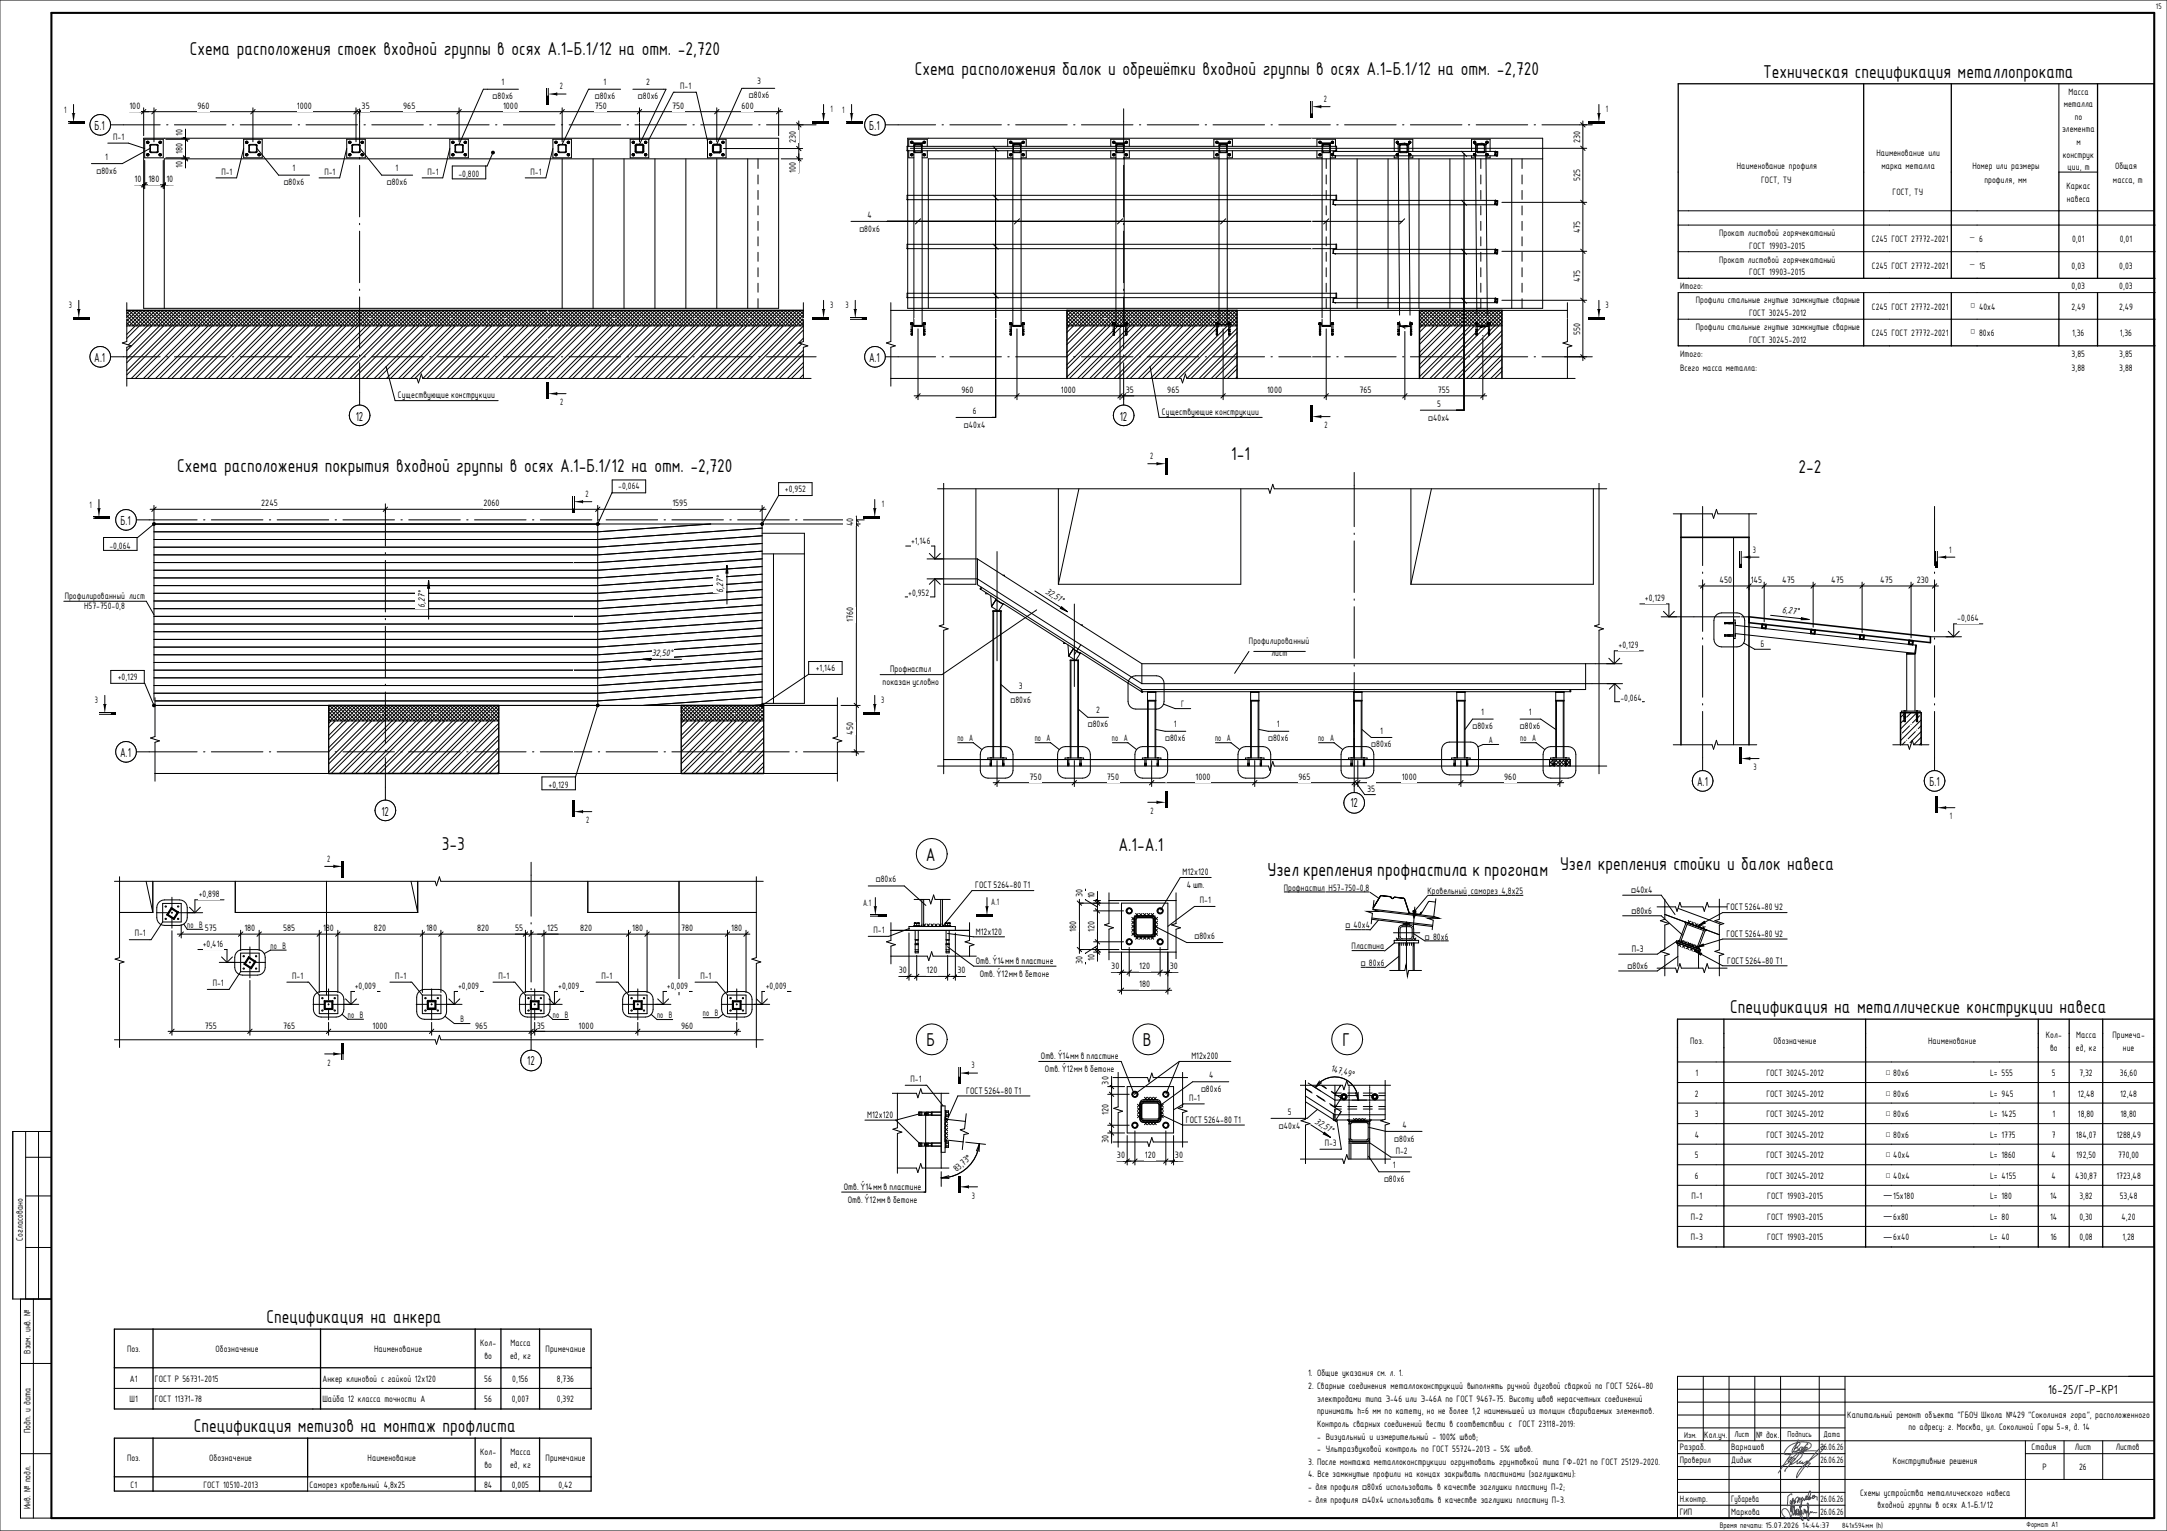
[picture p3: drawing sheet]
<svg xmlns="http://www.w3.org/2000/svg" width="841mm" height="594mm" viewBox="0 0 841 594" stroke-linecap="round" stroke-linejoin="round" font-family="sans-serif">
<defs><g id="words">
<g font-size="7.8">
<text x="73.7" y="21.5">Схема расположения стоек входной группы в осях А.1-Б.1/12 на отм. -2,720</text>
<text x="355" y="29">Схема расположения балок и обрешётки входной группы в осях А.1-Б.1/12 на отм. -2,720</text>
<text x="684.2" y="30.3">Техническая спецификация металлопроката</text>
<text x="477.8" y="178.6">1-1</text>
<text x="68.8" y="183">Схема расположения покрытия входной группы в осях А.1-Б.1/12 на отм. -2,720</text>
<text x="698" y="183.6">2-2</text>
<text x="171.5" y="329.8">3-3</text>
<text x="359.3" y="334.1">А</text>
<text x="434.1" y="330.2">А.1-А.1</text>
<text x="605.5" y="337.5">Узел крепления стойки и балок навеса</text>
<text x="671.5" y="393.2">Спецификация на металлические конструкции навеса</text>
<text x="359.5" y="406.1">Б</text>
<text x="443.6" y="406.1">В</text>
<text x="520.9" y="406.1">Г</text>
<text x="103.4" y="513.2">Спецификация на анкера</text>
<text x="75.2" y="555.5">Спецификация метизов на монтаж профлиста</text>
</g>
<text font-size="7.1" x="491.9" y="340">Узел крепления профнастила к прогонам</text>
<g font-size="5.5">
<text x="36.7" y="50.4">Б.1</text>
<text x="337.4" y="50.4">Б.1</text>
<text x="36.6" y="140.4">А.1</text>
<text x="337.3" y="140.4">А.1</text>
<text x="138" y="163.3">12</text>
<text x="434.6" y="163.3">12</text>
<text x="46.7" y="203.6">Б.1</text>
<text x="46.6" y="293.7">А.1</text>
<text x="658.7" y="304.8">А.1</text>
<text x="748.8" y="304.8">Б.1</text>
<text x="148" y="316.6">12</text>
<text x="524.1" y="313.3">12</text>
<text x="204.6" y="413.3">12</text>
<text x="794.9" y="541">16-25/Г-Р-КР1</text>
</g>
<g font-size="3.9">
<text x="194.6" y="33.1">1</text>
<text x="217.3" y="34.7">2</text>
<text x="234.2" y="33.1">1</text>
<text x="250.8" y="33.1">2</text>
<text x="264" y="34.5">П-1</text>
<text x="293.8" y="32.8">3</text>
<text x="191.2" y="38.5">□80</text>
<text x="196.1" y="38.5">х6</text>
<text x="230.8" y="38.5">□80</text>
<text x="235.8" y="38.5">х6</text>
<text x="247.6" y="38.5">□80х6</text>
<text x="290.7" y="38.2">□80х6</text>
<text x="513.8" y="39.6">2</text>
<text x="800.9" y="41.6">металла</text>
<text x="802.8" y="36.7">Масса</text>
<text x="24.9" y="43.7">1</text>
<text x="50.2" y="42.1">100</text>
<text x="76.6" y="42.1">960</text>
<text x="115.2" y="42.1">1000</text>
<text x="140.4" y="42.1">35</text>
<text x="156.5" y="42.1">965</text>
<text x="195.2" y="42.1">1000</text>
<text x="230.8" y="42.1">750</text>
<text x="260.8" y="42.1">750</text>
<text x="287.8" y="42.1">600</text>
<text x="322.3" y="43.5">1</text>
<text x="326.8" y="43.7">1</text>
<text x="623.2" y="43.5">1</text>
<text x="805.2" y="46.5">по</text>
<text x="70.8" y="52.8" transform="rotate(-90 70.8 52.8)">10</text>
<text x="800.3" y="51.4">элемента</text>
<text x="43.9" y="54.2">П-1</text>
<text x="70.8" y="59.8" transform="rotate(-90 70.8 59.8)">180</text>
<text x="308.8" y="55.4" transform="rotate(-90 308.8 55.4)">230</text>
<text x="613.2" y="55.4" transform="rotate(-90 613.2 55.4)">230</text>
<text x="805.9" y="56.3">м</text>
<text x="40.9" y="62">1</text>
<text x="70.8" y="65.2" transform="rotate(-90 70.8 65.2)">10</text>
<text x="674.1" y="65.4">Наименование профиля</text>
<text x="728.2" y="60.7">Наименование или</text>
<text x="730.2" y="65.6">марка металла</text>
<text x="765.4" y="65.4">Номер или размеры</text>
<text x="800.5" y="61.2">конструк</text>
<text x="820.9" y="65.4">Общая</text>
<text x="37.5" y="67.4">□80х6</text>
<text x="52.2" y="70.5">10</text>
<text x="57.6" y="70.5">180</text>
<text x="64.6" y="70.5">10</text>
<text x="85.9" y="67.7">П-1</text>
<text x="110.1" y="71.9">□80х6</text>
<text x="113.5" y="66.5">1</text>
<text x="125.9" y="67.7">П-1</text>
<text x="150.1" y="71.9">□80х6</text>
<text x="153.5" y="66.5">1</text>
<text x="165.9" y="67.7">П-1</text>
<text x="177.9" y="68.7">-0,800</text>
<text x="205.9" y="67.7">П-1</text>
<text x="308.8" y="67.2" transform="rotate(-90 308.8 67.2)">100</text>
<text x="613.2" y="70.4" transform="rotate(-90 613.2 70.4)">525</text>
<text x="683.5" y="71">ГОСТ, ТУ</text>
<text x="770.2" y="71">профиля, мм</text>
<text x="802.4" y="66.1">ции, т</text>
<text x="820" y="71">масса, т</text>
<text x="734.5" y="75.7">ГОСТ, ТУ</text>
<text x="801.9" y="73.3">Каркас</text>
<text x="802.1" y="78.2">навеса</text>
<text x="333.5" y="90">□80х6</text>
<text x="336.7" y="84.6">4</text>
<text x="613.2" y="90.5" transform="rotate(-90 613.2 90.5)">475</text>
<text x="667.2" y="91.5">Прокат листовой горячекатаный</text>
<text x="726.5" y="93.9">С245 ГОСТ 27772-2021</text>
<text x="804.2" y="93.9">0,01</text>
<text x="822.7" y="93.9">0,01</text>
<text x="667.2" y="101.9">Прокат листовой горячекатаный</text>
<text x="678.9" y="96.4">ГОСТ 19903-2015</text>
<text x="678.9" y="106.8">ГОСТ 19903-2015</text>
<text x="726.5" y="104.3">С245 ГОСТ 27772-2021</text>
<text x="804" y="104.3">0,03</text>
<text x="822.5" y="104.3">0,03</text>
<text x="613.2" y="109.5" transform="rotate(-90 613.2 109.5)">475</text>
<text x="652.1" y="112.2">Итого:</text>
<text x="804" y="112.2">0,03</text>
<text x="822.5" y="112.2">0,03</text>
<text x="26.7" y="119.7">3</text>
<text x="322.2" y="119.5">3</text>
<text x="328.1" y="119.7">3</text>
<text x="623.1" y="119.5">3</text>
<text x="658.1" y="117.7">Профили стальные гнутые замкнутые сварные</text>
<text x="678.8" y="122.6">ГОСТ 30245-2012</text>
<text x="726.5" y="120.1">С245 ГОСТ 27772-2021</text>
<text x="803.9" y="120.1">2,49</text>
<text x="822.4" y="120.1">2,49</text>
<text x="613.2" y="129.9" transform="rotate(-90 613.2 129.9)">550</text>
<text x="658.1" y="128.1">Профили стальные гнутые замкнутые сварные</text>
<text x="726.5" y="130.5">С245 ГОСТ 27772-2021</text>
<text x="804.2" y="130.5">1,36</text>
<text x="822.7" y="130.5">1,36</text>
<text x="678.8" y="133">ГОСТ 30245-2012</text>
<text x="652.1" y="138.4">Итого:</text>
<text x="652.1" y="143.9">Всего масса металла:</text>
<text x="804" y="138.4">3,85</text>
<text x="804" y="143.9">3,88</text>
<text x="822.5" y="138.4">3,85</text>
<text x="822.5" y="143.9">3,88</text>
<text x="373.1" y="152.5">960</text>
<text x="411.7" y="152.5">1000</text>
<text x="436.9" y="152.5">35</text>
<text x="453" y="152.5">965</text>
<text x="491.7" y="152.5">1000</text>
<text x="527.6" y="152.5">765</text>
<text x="558" y="152.5">755</text>
<text x="217.5" y="157.3">2</text>
<text x="377.5" y="160.7">6</text>
<text x="557.7" y="157.9">5</text>
<text x="374.1" y="166.1">□40х4</text>
<text x="514" y="166.2">2</text>
<text x="554.3" y="163.2">□40х4</text>
<text x="446.4" y="178.1">2</text>
<text x="239.9" y="189.8">-0,064</text>
<text x="304.6" y="190.8">+0,952</text>
<text x="34.8" y="197">1</text>
<text x="101.4" y="196.4">2245</text>
<text x="187.6" y="196.4">2060</text>
<text x="227.3" y="192.9">2</text>
<text x="260.9" y="196.4">1595</text>
<text x="342.2" y="196.8">1</text>
<text x="331.1" y="204.2" transform="rotate(-90 331.1 204.2)">40</text>
<text x="42.5" y="212.9">-0,064</text>
<text x="353.6" y="210.9">+1,146</text>
<text x="680.3" y="214.4">3</text>
<text x="756.5" y="214.4">1</text>
<text x="667.3" y="226.3">450</text>
<text x="679.4" y="226.3">145</text>
<text x="691.7" y="226.3">475</text>
<text x="710.7" y="226.3">475</text>
<text x="729.7" y="226.3">475</text>
<text x="743.9" y="226.3">230</text>
<text x="25.1" y="232.6">Профилированный лист</text>
<text x="280.7" y="230.2" transform="rotate(-90 280.7 230.2)">6,27°</text>
<text x="352.5" y="231.2">+0,952</text>
<text x="405.5" y="230.1" transform="rotate(33 405.5 230.1)">32,51°</text>
<text x="638.4" y="233.4">+0,129</text>
<text x="32.7" y="236.3">Н57-750-0,8</text>
<text x="164.9" y="236" transform="rotate(-90 164.9 236)">6,27°</text>
<text x="691.5" y="237.8" transform="rotate(6 691.5 237.8)">6,27°</text>
<text x="331.1" y="241.5" transform="rotate(-90 331.1 241.5)">1760</text>
<text x="759.6" y="241.1">-0,064</text>
<text x="484.7" y="249.7">Профилированный</text>
<text x="628.2" y="251.6">+0,129</text>
<text x="683.3" y="251.2">Б</text>
<text x="253" y="254.4">32,50°</text>
<text x="493.4" y="254.6">лист</text>
<text x="45.7" y="263.7">+0,129</text>
<text x="316.6" y="260.2">+1,146</text>
<text x="395.3" y="267.3">3</text>
<text x="36.8" y="273">3</text>
<text x="342" y="272.8">3</text>
<text x="392.2" y="272.7">□80х6</text>
<text x="458.4" y="274.2">Г</text>
<text x="628.9" y="271.8">-0,064</text>
<text x="425.4" y="276.8">2</text>
<text x="574.9" y="277.5">1</text>
<text x="593.3" y="277.5">1</text>
<text x="331.1" y="285.2" transform="rotate(-90 331.1 285.2)">450</text>
<text x="371.5" y="287.6">по А</text>
<text x="401.5" y="287.6">по А</text>
<text x="422.2" y="282.2">□80х6</text>
<text x="431.6" y="287.6">по А</text>
<text x="452.2" y="287.6">□80х6</text>
<text x="455.6" y="282.3">1</text>
<text x="471.6" y="287.6">по А</text>
<text x="492.2" y="287.6">□80х6</text>
<text x="495.6" y="282.3">1</text>
<text x="511.6" y="287.6">по А</text>
<text x="535.6" y="284.7">1</text>
<text x="571.5" y="282.9">□80х6</text>
<text x="589.9" y="282.9">□80х6</text>
<text x="590" y="287.6">по А</text>
<text x="532.2" y="290">□80х6</text>
<text x="577.8" y="288.1">А</text>
<text x="680.5" y="298.9">3</text>
<text x="212.9" y="305.8">+0,129</text>
<text x="399.6" y="302.5">750</text>
<text x="429.6" y="302.5">750</text>
<text x="464" y="302.5">1000</text>
<text x="503.9" y="302.5">965</text>
<text x="544" y="302.5">1000</text>
<text x="583.8" y="302.5">960</text>
<text x="530.6" y="307.1">35</text>
<text x="446.6" y="315.9">2</text>
<text x="756.7" y="318">1</text>
<text x="227.5" y="319.5">2</text>
<text x="126.9" y="334.4">2</text>
<text x="339.9" y="342.3">□80х6</text>
<text x="498.3" y="345.6">Профнастил H57-750-0,8</text>
<text x="554" y="346.9">Кровельный саморез 4,8х25</text>
<text x="77.1" y="348.2">+0,898</text>
<text x="335" y="351.4">А.1</text>
<text x="384.7" y="351.2">А.1</text>
<text x="420.1" y="348.1" transform="rotate(-90 420.1 348.1)">30</text>
<text x="424.7" y="348.6" transform="rotate(-90 424.7 348.6)">10</text>
<text x="465.7" y="350.4">П-1</text>
<text x="52.3" y="363.3">П-1</text>
<text x="72.7" y="360">по В</text>
<text x="79.5" y="361.4">575</text>
<text x="94.8" y="361.4">180</text>
<text x="109.9" y="361.4">585</text>
<text x="125.4" y="361.4">180</text>
<text x="145.1" y="361.4">820</text>
<text x="165.4" y="361.4">180</text>
<text x="185.1" y="361.4">820</text>
<text x="200" y="361.4">55</text>
<text x="212.3" y="361.4">125</text>
<text x="225.1" y="361.4">820</text>
<text x="245.4" y="361.4">180</text>
<text x="264.4" y="361.4">780</text>
<text x="283.8" y="361.4">180</text>
<text x="339" y="362">П-1</text>
<text x="417.7" y="361.6" transform="rotate(-90 417.7 361.6)">180</text>
<text x="424.7" y="361.6" transform="rotate(-90 424.7 361.6)">120</text>
<text x="463.5" y="364.2">□80х6</text>
<text x="522.1" y="360.2">□ 40х4</text>
<text x="553" y="364.6">□ 80х6</text>
<text x="78.7" y="367.5">+0,416</text>
<text x="105" y="368.1">по В</text>
<text x="524.6" y="368.3">Пластина</text>
<text x="348.8" y="377.7">30</text>
<text x="359.6" y="377.7">120</text>
<text x="371.6" y="377.7">30</text>
<text x="420.1" y="374.1" transform="rotate(-90 420.1 374.1)">30</text>
<text x="424.7" y="373" transform="rotate(-90 424.7 373)">10</text>
<text x="431.3" y="376.1">30</text>
<text x="442.1" y="376.1">120</text>
<text x="454" y="376.1">30</text>
<text x="528.1" y="374.8">□ 80х6</text>
<text x="82.5" y="382.6">П-1</text>
<text x="113.4" y="379.8">П-1</text>
<text x="137.7" y="383.8">+0,009</text>
<text x="153.4" y="379.8">П-1</text>
<text x="177.8" y="383.8">+0,009</text>
<text x="193.4" y="379.8">П-1</text>
<text x="216.6" y="383.8">+0,009</text>
<text x="233.4" y="379.8">П-1</text>
<text x="258.8" y="383.8">+0,009</text>
<text x="271.8" y="379.8">П-1</text>
<text x="297.2" y="383.8">+0,009</text>
<text x="442.1" y="383.1">180</text>
<text x="135" y="394.9">по В</text>
<text x="214.6" y="395">по В</text>
<text x="255" y="395">по В</text>
<text x="272.8" y="394.3">по В</text>
<text x="79.5" y="399.1">755</text>
<text x="109.9" y="399.1">765</text>
<text x="144.6" y="399.1">1000</text>
<text x="178.7" y="396.4">В</text>
<text x="184.4" y="399.1">965</text>
<text x="208.3" y="399.1">35</text>
<text x="224.6" y="399.1">1000</text>
<text x="264.4" y="399.1">960</text>
<text x="656" y="405.2">Поз.</text>
<text x="688.3" y="405.2">Обозначение</text>
<text x="748.3" y="405.2">Наименование</text>
<text x="794" y="402.8">Кол-</text>
<text x="795.6" y="407.7">во</text>
<text x="805.6" y="407.7">ед, кг</text>
<text x="805.7" y="402.8">Масса</text>
<text x="819.9" y="402.8">Примеча-</text>
<text x="823.9" y="407.7">ние</text>
<text x="127.1" y="413.5">2</text>
<text x="353.4" y="419.8">П-1</text>
<text x="377" y="414.6">3</text>
<text x="469.3" y="418.5">4</text>
<text x="516.4" y="415.5" transform="rotate(16 516.4 415.5)">147,49°</text>
<text x="658" y="417.5">1</text>
<text x="685.5" y="417.5">ГОСТ 30245-2012</text>
<text x="772.3" y="417.5">L= 555</text>
<text x="796.3" y="417.5">5</text>
<text x="807" y="417.5">7,32</text>
<text x="822.7" y="417.5">36,60</text>
<text x="430.2" y="420.8" transform="rotate(-90 430.2 420.8)">30</text>
<text x="466.1" y="423.8">□80х6</text>
<text x="657.8" y="425.5">2</text>
<text x="685.5" y="425.5">ГОСТ 30245-2012</text>
<text x="772.3" y="425.5">L= 945</text>
<text x="796.5" y="425.5">1</text>
<text x="806.4" y="425.5">12,48</text>
<text x="822.9" y="425.5">12,48</text>
<text x="461.5" y="427">П-1</text>
<text x="430.2" y="432.8" transform="rotate(-90 430.2 432.8)">120</text>
<text x="499.7" y="432.7">5</text>
<text x="510.1" y="435.6" transform="rotate(33 510.1 435.6)">32,51°</text>
<text x="544.3" y="437.7">4</text>
<text x="657.8" y="433.5">3</text>
<text x="685.5" y="433.5">ГОСТ 30245-2012</text>
<text x="772.3" y="433.5">L= 1425</text>
<text x="796.5" y="433.5">1</text>
<text x="806.5" y="433.5">18,80</text>
<text x="823" y="433.5">18,80</text>
<text x="430.2" y="443.6" transform="rotate(-90 430.2 443.6)">30</text>
<text x="496.3" y="438">□40х4</text>
<text x="541.1" y="443.1">□80х6</text>
<text x="657.7" y="441.4">4</text>
<text x="685.5" y="441.4">ГОСТ 30245-2012</text>
<text x="772.3" y="441.4">L= 1775</text>
<text x="796.3" y="441.4">7</text>
<text x="805.6" y="441.4">184,07</text>
<text x="821.4" y="441.4">1288,49</text>
<text x="433.5" y="449.3">30</text>
<text x="444.3" y="449.3">120</text>
<text x="456" y="449.3">30</text>
<text x="514.1" y="444.6">П-3</text>
<text x="541.7" y="447.7">П-2</text>
<text x="657.8" y="449.4">5</text>
<text x="685.5" y="449.4">ГОСТ 30245-2012</text>
<text x="772.3" y="449.4">L= 1860</text>
<text x="796.2" y="449.4">4</text>
<text x="805.7" y="449.4">192,50</text>
<text x="822" y="449.4">770,00</text>
<text x="371.3" y="454.8" transform="rotate(-42 371.3 454.8)">83,73°</text>
<text x="540.5" y="453.2">1</text>
<text x="537.1" y="458.6">□80х6</text>
<text x="657.8" y="457.4">6</text>
<text x="685.5" y="457.4">ГОСТ 30245-2012</text>
<text x="772.3" y="457.4">L= 4155</text>
<text x="796.2" y="457.4">4</text>
<text x="805.4" y="457.4">430,87</text>
<text x="821.4" y="457.4">1723,48</text>
<text x="377.2" y="465.1">3</text>
<text x="656.4" y="465.4">П-1</text>
<text x="685.8" y="465.4">ГОСТ 19903-2015</text>
<text x="772.3" y="465.4">L= 180</text>
<text x="795.7" y="465.4">14</text>
<text x="807" y="465.4">3,82</text>
<text x="822.6" y="465.4">53,48</text>
<text x="656.2" y="473.3">П-2</text>
<text x="685.8" y="473.3">ГОСТ 19903-2015</text>
<text x="772.3" y="473.3">L= 80</text>
<text x="795.7" y="473.3">14</text>
<text x="807" y="473.3">0,30</text>
<text x="823.4" y="473.3">4,20</text>
<text x="8.8" y="481.4" transform="rotate(-90 8.8 481.4)">Согласовано</text>
<text x="656.2" y="481.3">П-3</text>
<text x="685.8" y="481.3">ГОСТ 19903-2015</text>
<text x="772.3" y="481.3">L= 40</text>
<text x="795.8" y="481.3">16</text>
<text x="807" y="481.3">0,08</text>
<text x="823.7" y="481.3">1,28</text>
<text x="11.8" y="525.3" transform="rotate(-90 11.8 525.3)">Взам. инв. №</text>
<text x="49.3" y="524.7">Поз.</text>
<text x="83.7" y="524.7">Обозначение</text>
<text x="145.2" y="524.7">Наименование</text>
<text x="186.4" y="522.3">Кол-</text>
<text x="188" y="527.2">во</text>
<text x="198" y="527.2">ед, кг</text>
<text x="198.1" y="522.3">Масса</text>
<text x="211.8" y="524.7">Примечание</text>
<text x="50.4" y="536.2">А1</text>
<text x="60.1" y="536.2">ГОСТ Р 56731-2015</text>
<text x="125.1" y="536.2">Анкер клиновой с гайкой 12х120</text>
<text x="187.9" y="536.2">56</text>
<text x="198.8" y="536.2">0,156</text>
<text x="216.1" y="536.2">8,736</text>
<text x="507.7" y="534.1">1. Общие указания см. л. 1.</text>
<text x="507.7" y="539">2. Сварные соединения металлоконструкций выполнять ручной дуговой сваркой по ГОСТ 5264-80</text>
<text x="50.3" y="544.2">Ш1</text>
<text x="60.1" y="544.2">ГОСТ 11371-78</text>
<text x="125.1" y="544.2">Шайба 12 класса точности А</text>
<text x="187.9" y="544.2">56</text>
<text x="198.6" y="544.2">0,007</text>
<text x="216.1" y="544.2">0,392</text>
<text x="511.2" y="543.9">электродами типа Э-46 или Э-46А по ГОСТ 9467-75. Высоту швов нерасчетных соединений</text>
<text x="511.2" y="548.8">принимать h=6 мм по катету, но не более 1,2 наименьшей из толщин свариваемых элементов.</text>
<text x="716.9" y="550.1">Капитальный ремонт объекта &quot;ГБОУ Школа №429 &quot;Соколиная гора&quot;, расположенного</text>
<text x="11.8" y="556.2" transform="rotate(-90 11.8 556.2)">Подп. и дата</text>
<text x="511.2" y="553.7">Контроль сварных соединений вести в соответствии с ГОСТ 23118-2019:</text>
<text x="661.4" y="557.8">Кол.уч.</text>
<text x="681.5" y="557.8">№ док.</text>
<text x="740.7" y="555">по адресу: г. Москва, ул. Соколиной Горы 5-я, д. 14</text>
<text x="511.2" y="558.6">- Визуальный и измерительный - 100% швов;</text>
<text x="511.2" y="563.5">- Ультразвуковой контроль по ГОСТ 55724-2013 - 5% швов.</text>
<text x="651.9" y="562.8">Разраб.</text>
<text x="671.9" y="562.8">Варнашов</text>
<text x="706.5" y="562.8">26.06.26</text>
<text x="788.4" y="562.7">Стадия</text>
<text x="805.2" y="562.7">Лист</text>
<text x="821.1" y="562.7">Листов</text>
<text x="49.3" y="567">Поз.</text>
<text x="81.2" y="567">Обозначение</text>
<text x="142.7" y="567">Наименование</text>
<text x="186.4" y="564.6">Кол-</text>
<text x="188" y="569.5">во</text>
<text x="198" y="569.5">ед, кг</text>
<text x="198.1" y="564.6">Масса</text>
<text x="211.8" y="567">Примечание</text>
<text x="507.7" y="568.4">3. После монтажа металлоконструкции огрунтовать грунтовкой типа ГФ-021 по ГОСТ 25129-2020.</text>
<text x="651.9" y="567.8">Проверил</text>
<text x="671.9" y="567.8">Дидык</text>
<text x="706.5" y="567.8">26.06.26</text>
<text x="734.6" y="567.9">Конструтивные решения</text>
<text x="507.7" y="573.3">4. Все замкнутые профили на концах закрывать пластинами (заглушками):</text>
<text x="792.6" y="570.5">Р</text>
<text x="806.9" y="570.4">26</text>
<text x="50.6" y="577.3">С1</text>
<text x="78.9" y="577.3">ГОСТ 10510-2013</text>
<text x="120.1" y="577.3">Саморез кровельный 4,8х25</text>
<text x="187.8" y="577.3">84</text>
<text x="198.6" y="577.3">0,005</text>
<text x="216.7" y="577.3">0,42</text>
<text x="507.7" y="578.2">- для профиля □80х6 использовать в качестве заглушки пластину П-2;</text>
<text x="721.9" y="580.4">Схемы устройства металлического навеса</text>
<text x="11.8" y="585.7" transform="rotate(-90 11.8 585.7)">Инв. № подл.</text>
<text x="507.7" y="583.1">- для профиля □40х4 использовать в качестве заглушки пластину П-3.</text>
<text x="651.9" y="587.8">ГИП</text>
<text x="651.9" y="582.8">Н.контр.</text>
<text x="671.9" y="587.8">Маркова</text>
<text x="671.9" y="582.8">Губарева</text>
<text x="706.5" y="587.8">26.06.26</text>
<text x="706.5" y="582.8">26.06.26</text>
<text x="728.6" y="585.3">входной группы в осях А.1-Б.1/12</text>
</g>
<g font-size="3.7">
<text x="764.4" y="93.6">— 6</text>
<text x="764.4" y="104">— 15</text>
<text x="764.7" y="119.8">□ 40х4</text>
<text x="764.7" y="130.2">□ 80х6</text>
<text x="731.9" y="417.2">□ 80х6</text>
<text x="731.9" y="425.2">□ 80х6</text>
<text x="731.9" y="433.1">□ 80х6</text>
<text x="731.9" y="441.1">□ 80х6</text>
<text x="731.9" y="449.1">□ 40х4</text>
<text x="731.9" y="457.1">□ 40х4</text>
<text x="731.1" y="465">—15х180</text>
<text x="731.1" y="473">—6х80</text>
<text x="731.1" y="481">—6х40</text>
</g>
<g font-size="3.5">
<text x="154.4" y="154.6">Существующие конструкции</text>
<text x="450.9" y="161.1">Существующие конструкции</text>
<text x="345.5" y="260.9">Профнастил</text>
<text x="342.5" y="265.9">показан условно</text>
<text x="459" y="339.6">М12х120</text>
<text x="378.5" y="344.7">ГОСТ 5264-80 Т1</text>
<text x="460.6" y="344.6">4 шт.</text>
<text x="633" y="346.5">□40х4</text>
<text x="670.1" y="353.2">ГОСТ 5264-80 У2</text>
<text x="633.2" y="354.5">□80х6</text>
<text x="378.8" y="362.6">М12х120</text>
<text x="670.1" y="363.5">ГОСТ 5264-80 У2</text>
<text x="633.3" y="369.4">П-3</text>
<text x="378.7" y="374">Отв. Ø14мм в пластине</text>
<text x="631.6" y="375.9">□80</text>
<text x="636.6" y="375.9">х6</text>
<text x="670.3" y="373.9">ГОСТ</text>
<text x="677.5" y="373.9">5264-80 Т1</text>
<text x="380.3" y="379">Отв. Ø12мм в бетоне</text>
<text x="404" y="411">Отв. Ø14мм в пластине</text>
<text x="462.4" y="411">М12х200</text>
<text x="405.6" y="416">Отв. Ø12мм в бетоне</text>
<text x="375" y="424.4">ГОСТ 5264-80 Т1</text>
<text x="336.6" y="433.8">М12х120</text>
<text x="460.2" y="435.7">ГОСТ 5264-80 Т1</text>
<text x="327.5" y="461.7">Отв. Ø14мм в пластине</text>
<text x="329.1" y="466.7">Отв. Ø12мм в бетоне</text>
<text x="653.6" y="557.9">Изм.</text>
<text x="673.1" y="557.7">Лист</text>
<text x="693.7" y="557.7">Подпись</text>
<text x="707.6" y="557.7">Дата</text>
</g>
<g font-size="3.4">
<text x="836.7" y="3.5">15</text>
<text x="667.4" y="592.8">Время печати: 15.07.2026 14:44:37</text>
</g>
<g font-size="3.2">
<text x="714.9" y="592.7">841х594мм (h)</text>
<text x="786.5" y="592.6">Формат А1</text>
</g>
<text font-size=".5" x="676.2" y="534.2">0</text>
</g></defs>
<g fill="none" stroke="#000" stroke-width=".39">
<path d="M55.8 53.6h246.4v66h-246.4zM56.2 54h7.2v7.2h-7.2zM57 55.2l.2 .3M57.1 55.4h.1M57.1 59.9l.1 .4M57.2 55.4v.1M57.2 59.9h-.1M57.2 55.5h.3M57.2 54.9h.3M57.2 54.9l-.2 .3M57.2 59.7h.3M57.2 59.7l-.2 .3"/>
<path d="M57.2 55l-.1 .4M57.2 55.5h.1M57.2 59.8v.1M57.3 59.8h.1M57.3 55h.1M57.3 55h-.1M57.3 55.5h.1M57.3 59.8h-.1M57.4 55h.1M57.4 59.8h.1M57.5 55l.1 .2M57.5 55.5h-.1"/>
<path d="M57.5 59.8v.1M57.5 54.9l.2 .3M57.5 59.7l.2 .3M57.5 55.4v.1M57.5 59.9h.1M57.6 55.4h-.1M57.6 59.9v.1M57.6 55.2h.1M57.6 55.2v.2M57.7 55.2l-.2 .3M58.3 56.2h2.9v2.9h-2.9zM58.4 58.8h.1"/>
<path d="M58.4 58.8l.2 .2M58.6 56.3l-.2 2.5M58.6 59h.1M58.6 56.3h2.4l.1 2.5M58.6 56.3h.1M61.1 58.8l-2.5 .2M61.1 58.8h.1M61.8 55.2l.2 .3M61.9 55.2l.3 .3M61.9 55.2h.1M62 55.1l-.1 .1M62 55.5h.3"/>
<path d="M62 54.9h.3M62 54.9l-.2 .3M62 59.7h.3M62 59.7l-.2 .3M62 55v.1M62 59.8l-.1 .2M62.2 59.8h.1M62.2 55h.1M62.2 55h-.2M62.2 59.8h-.2M62.2 55l.2 .2M62.2 55.5h.1"/>
<path d="M62.3 59.8v.1M62.3 54.9l.2 .3M62.3 59.7l.2 .3M62.3 55.4l-.1 .1M62.3 59.9h.1M62.4 55.4h-.1M62.4 59.9v.1M62.4 55.2h.1M62.4 55.2v.2M62.5 55.2l-.2 .3M94.6 54h7.2v7.2h-7.2zM95.4 55.2l.2 .3"/>
<path d="M95.5 55.2v.2M95.5 55.2h.1M95.5 55.4h.1M95.5 59.9v.1M95.6 55.4v.1M95.6 59.9h-.1M95.6 55.5h.3M95.6 54.9h.3M95.6 54.9l-.2 .3M95.6 59.7h.3M95.6 59.7l-.2 .3M95.6 55l-.1 .2"/>
<path d="M95.6 55.5h.1M95.6 59.8v.1M95.7 55h.1M95.7 59.8h.1M95.7 55h-.1M95.7 55.5h.1M95.7 59.8h-.1M95.8 55h.1M95.8 59.8h.1M95.9 55l.1 .2M95.9 55.5h-.1M95.9 59.8v.1"/>
<path d="M95.9 54.9l.2 .3M95.9 59.7l.2 .3M95.9 55.4v.1M95.9 59.9h.1M96 55.4h-.1M96 59.9v.1M96 55.2h.1M96 55.2v.2M96.1 55.2l-.2 .3M96.7 56.2h2.9v2.9h-2.9zM96.8 58.8h.1M96.8 58.8v.1"/>
<path d="M96.8 56.4v2.4M96.8 58.9h.1M96.9 56.3l-.1 .1M96.9 58.9l.1 .1M97 56.3h-.1M97 59h.1M97 56.3h2.3M97 56.3h.1M99.3 59h-2.3M99.3 56.3h.1M99.4 56.3h.1M99.4 59h-.1"/>
<path d="M99.4 56.3l.1 .1M99.4 58.9v.1M99.5 56.4v2.4M99.5 58.9h-.1M99.5 58.8v.1M99.5 58.8h.1M100.2 55.2l.2 .3M100.3 55.2l.2 .3M100.3 55.2h.1M100.4 55.1l-.1 .1M100.4 55.5h.3M100.4 54.9h.3"/>
<path d="M100.4 54.9l-.2 .3M100.4 59.7l-.2 .3M100.4 55v.1M100.4 59.8l-.1 .2M100.5 55h-.1M100.5 55.5h.1M100.5 59.8h-.1M100.6 59.7h.1M100.6 59.7h-.2M100.6 59.6l-.2 .1M100.6 55h.1M100.6 59.8h.1"/>
<path d="M100.6 55h-.1M100.6 59.8h-.1M100.7 55v.1M100.7 59.8l.1 .2M100.7 54.9l.2 .3M100.7 59.7l.2 .3M100.7 55.1l.1 .1M100.8 55.2h.1M100.8 55.2l-.2 .3M100.9 55.2l-.2 .3M134.6 54h7.2v7.2h-7.2zM135.4 55.2l.2 .3"/>
<path d="M135.5 55.2v.2M135.5 55.2h.1M135.5 55.4h.1M135.5 59.9v.1M135.6 55.4l.1 .1M135.6 59.9h-.1M135.6 55.5h.3M135.6 54.9h.3M135.6 54.9l-.2 .3M135.6 59.7h.3M135.6 59.7l-.2 .3M135.7 55l-.2 .2"/>
<path d="M135.7 55.5h.1M135.7 59.8l-.1 .1M135.8 55h.1M135.8 55h-.1M135.8 59.8h.1M135.8 59.8h-.1M135.9 55v.1M135.9 59.8l.1 .2M135.9 54.9l.2 .3M135.9 59.7l.2 .3M135.9 55.1l.1 .1M136 55.2h.1"/>
<path d="M136 55.2l-.2 .3M136.1 55.2l-.2 .3M136.7 56.2h2.9v2.9h-2.9zM136.8 58.8h.1M136.8 58.8l.2 .2M137 56.3l-.2 2.5M137 59h.1M137 56.3h2.3M137 59h2.3M137 56.3h.1M139.3 56.3h.1M139.3 56.3l.2 2.5"/>
<path d="M139.3 59h.1M139.5 58.8l-.2 .2M139.5 58.8h.1M140.2 55.2l.2 .3M140.3 55.2l.3 .3M140.3 55.2h.1M140.4 55.1l-.1 .1M140.4 55.5h.3M140.4 54.9h.3M140.4 54.9l-.2 .3M140.4 59.7h.3M140.4 59.7l-.2 .3"/>
<path d="M140.4 55v.1M140.4 59.8l-.1 .2M140.6 55h.1M140.6 55h-.2M140.6 59.8h.1M140.6 59.8h-.2M140.6 55l.2 .2M140.6 55.5h.1M140.6 59.8l.1 .1M140.7 54.9l.2 .3M140.7 59.7l.2 .3M140.7 55.4l-.1 .1"/>
<path d="M140.7 59.9h.1M140.8 55.4h-.1M140.8 59.9v.1M140.8 55.2h.1M140.8 55.2v.2M140.9 55.2l-.2 .3M174.6 54h7.2v7.2h-7.2zM175.4 55.2l.2 .3M175.5 55.2l.3 .3M175.5 55.2h.1M175.6 55.1l-.1 .1M175.6 55.5h.3"/>
<path d="M175.6 54.9h.3M175.6 54.9l-.2 .3M175.6 59.7h.3M175.6 59.7l-.2 .3M175.6 55v.1M175.6 59.8l-.1 .2M175.8 55h.1M175.8 55h-.2M175.8 59.8h.1M175.8 59.8h-.2M175.8 55.5h.1M175.9 55l.1 .1"/>
<path d="M175.9 59.8l.1 .2M175.9 54.9l.2 .3M175.9 59.7l.2 .3M176 55.1v.1M176 55.2h.1M176 55.2l-.2 .3M176.1 55.2l-.2 .3M176.7 56.2h2.9v2.9h-2.9zM176.8 58.8h.1M176.8 58.8v.1M176.8 56.4v2.4M176.8 58.9h.1"/>
<path d="M176.9 56.3l-.1 .1M176.9 58.9v.1M176.9 56.3h.1M176.9 59h.1M177 56.3h2.3M177 59h2.3M177 56.3h-.1M179.3 56.3h.1M179.4 56.3h.1M179.4 59h-.1M179.5 56.3v.1M179.5 58.9l-.1 .1"/>
<path d="M179.5 56.4v2.4M179.5 58.9h.1M179.5 58.8v.1M179.5 58.8h.1M180.2 55.2l.2 .3M180.3 55.2v.2M180.3 55.2h.1M180.3 55.4h.1M180.3 59.9v.1M180.4 55.4v.1M180.4 59.9h-.1M180.4 55.5h.3"/>
<path d="M180.4 54.9h.3M180.4 54.9l-.2 .3M180.4 59.7h.3M180.4 59.7l-.2 .3M180.4 55l-.1 .2M180.4 55.5h.1M180.4 59.8v.1M180.5 55h.1M180.5 55h-.1M180.5 55.5h.1M180.5 59.8h.1M180.5 59.8h-.1"/>
<path d="M180.6 55h.1M180.6 59.8h.1M180.7 55l.1 .2M180.7 55.5h-.1M180.7 59.8l.1 .1M180.7 54.9l.2 .3M180.7 59.7l.2 .3M180.8 55.4l-.1 .1M180.8 59.9h.1M180.8 55.4h.1M180.8 59.9v.1M180.8 55.2h.1"/>
<path d="M180.8 55.2v.2M180.9 55.2l-.2 .3M214.6 54h7.2v7.2h-7.2zM215.4 55.2l.2 .3M215.5 55.2v.2M215.5 55.2h.1M215.5 55.4h.1M215.5 59.9v.1M215.6 55.4v.1M215.6 59.9h-.1M215.6 55.5h.4M215.6 54.9h.4"/>
<path d="M215.6 54.9l-.2 .3M215.6 59.7h.4M215.6 59.7l-.2 .3M215.6 55l-.1 .2M215.6 55.5h.1M215.6 59.8v.1M215.7 59.8h.1M215.7 55h.1M215.7 55h-.1M215.7 55.5h.1M215.7 59.8h-.1M215.8 55h.1"/>
<path d="M215.8 59.8h.1M215.9 55l.1 .2M215.9 55.5h-.1M215.9 59.8l.1 .1M216 54.9l.1 .3M216 59.7l.1 .3M216 55.4l-.1 .1M216 59.9h.1M216 55.4h.1M216 59.9v.1M216 55.2h.1M216 55.2v.2"/>
<path d="M216.1 55.2l-.1 .3M216.7 56.2h2.9v2.9h-2.9zM216.8 58.8h.1M216.8 58.8v.1M216.8 56.4v2.4M216.8 58.9h.1M216.9 56.3l-.1 .1M216.9 58.9v.1M216.9 56.3h.1M216.9 59h.1M217 59h2.4M217 56.3h2.4"/>
<path d="M217 56.3h-.1M219.4 56.3h.1M219.4 59h.1M219.5 56.3v.1M219.5 58.9l-.1 .1M219.5 56.4v2.4M219.5 58.9h.1M219.5 58.8v.1M219.5 58.8h.1M220.2 55.2l.2 .3M220.3 55.2l.2 .3M220.3 55.2h.1"/>
<path d="M220.4 55.1l-.1 .1M220.4 55.5h.4M220.4 54.9h.4M220.4 54.9l-.2 .3M220.4 59.7h.4M220.4 59.7l-.2 .3M220.4 55v.1M220.4 59.8l-.1 .2M220.5 55h-.1M220.5 55.5h.1M220.5 59.8h-.1M220.6 55h.1"/>
<path d="M220.6 55h-.1M220.6 59.8h.1M220.6 59.8h-.1M220.7 55l.1 .1M220.7 59.8l.1 .2M220.8 54.9l.1 .3M220.8 59.7l.1 .3M220.8 55.1v.1M220.8 55.2h.1M220.8 55.2l-.2 .3M220.9 55.2l-.1 .3M244.6 54h7.2v7.2h-7.2z"/>
<path d="M245.4 55.2l.2 .3M245.5 55.4h.1M245.5 59.9l.1 .4M245.6 55.4v.1M245.6 59.9h-.1M245.6 55.5h.4M245.6 54.9h.4M245.6 54.9l-.2 .3M245.6 59.7h.4M245.6 59.7l-.2 .3M245.6 55l-.1 .4M245.6 55.5h.1"/>
<path d="M245.6 59.8v.1M245.7 55h.1M245.7 55h-.1M245.7 55.5h.1M245.7 59.8h.1M245.7 59.8h-.1M245.8 55h.1M245.8 59.8h.1M245.9 55l.1 .2M245.9 55.5h-.1M245.9 59.8l.1 .1M246 54.9l.1 .3"/>
<path d="M246 59.7l.1 .3M246 55.4l-.1 .1M246 59.9h.1M246 55.4h.1M246 59.9v.1M246 55.2h.1M246 55.2v.2M246.1 55.2l-.1 .3M250.2 55.2l.2 .3M250.3 55.2l.3 .3M250.3 55.2h.1M250.4 55.1l-.1 .1"/>
<path d="M250.4 55.5h.4M250.4 54.9h.4M250.4 54.9l-.2 .3M250.4 59.7h.4M250.4 59.7l-.2 .3M250.4 55v.1M250.4 59.8l-.1 .2M250.6 55h.1M250.6 55h-.2M250.6 59.8h.1M250.6 59.8h-.2M250.6 55l.2 .2"/>
<path d="M250.6 55.5h.1M250.7 59.8l.1 .1M250.8 54.9l.1 .3M250.8 59.7l.1 .3M250.8 55.4l-.2 .1M250.8 59.9h.1M250.8 55.4h.1M250.8 59.9v.1M250.8 55.2h.1M250.8 55.2v.2M250.9 55.2l-.1 .3M274.6 54h7.2v7.2h-7.2z"/>
<path d="M275.4 55.2l.2 .3M275.5 55.2l.2 .3M275.5 55.2h.1M275.6 55.1l-.1 .1M275.6 55.5h.4M275.6 54.9h.4M275.6 54.9l-.2 .3M275.6 59.7h.4M275.6 59.7l-.2 .3M275.6 55v.1M275.6 59.8l-.1 .2M275.7 55h-.1"/>
<path d="M275.7 55.5h.1M275.7 59.8h-.1M275.8 55h.1M275.8 55h-.1M275.8 59.8h.1M275.8 59.8h-.1M275.9 55l.1 .1M275.9 59.8l.1 .2M276 54.9l.1 .3M276 59.7l.1 .3M276 55.1v.1M276 55.2h.1"/>
<path d="M276 55.2l-.2 .3M276.1 55.2l-.1 .3M280.2 55.2l.2 .3M280.3 55.2l.1 .2M280.3 55.2h.1M280.4 55.4h.1M280.4 59.9l-.1 .1M280.4 55.4v.1M280.4 59.9h.1M280.4 55.5h.4M280.4 54.9h.4M280.4 54.9l-.2 .3"/>
<path d="M280.4 59.7h.4M280.4 59.7l-.2 .3M280.4 55l-.1 .2M280.4 55.5h.1M280.4 59.8v.1M280.5 55h.1M280.5 55h-.1M280.5 55.5h.1M280.5 59.8h.1M280.5 59.8h-.1M280.6 55h.1M280.6 59.8h.1"/>
<path d="M280.7 55l.1 .4M280.7 55.5h-.1M280.7 59.8l.1 .1M280.8 54.9l.1 .3M280.8 59.7l.1 .3M280.8 55.4l-.1 .1M280.8 59.9h.1M280.8 55.4h.1M280.8 59.9l-.1 .4M280.9 55.2l-.1 .3M57 60l.2 .3M57.2 60.3h.3"/>
<path d="M57.2 60.3h.1M57.3 60.3h.1M57.5 60.3h-.1M57.6 60.1l-.1 .2M57.6 60v.1M57.7 60l-.2 .3M61.8 60l.2 .3M61.9 60v.1M61.9 60.1l.1 .1M62 60.2v.1M62 60.3h.3M62 60.3h.2"/>
<path d="M62.2 60.3h.1M62.4 60.1l-.2 .2M62.4 60v.1M62.5 60l-.2 .3M95.4 60l.2 .3M95.5 60v.1M95.5 60.1l.1 .2M95.6 60.3h.3M95.6 60.3h.1M95.7 60.3h.1M95.9 60.3h-.1M96 60.1l-.1 .2"/>
<path d="M96 60v.1M96.1 60l-.2 .3M100.2 60l.2 .3M100.3 60v.1M100.3 60.1l.1 .1M100.4 60.2v.1M100.4 60.3h.3M100.4 60.3h.1M100.5 60.3h.1M100.7 60.3h-.1M100.7 60.2v.1M100.8 60.1l-.1 .1"/>
<path d="M100.8 60v.1M100.9 60l-.2 .3M135.4 60l.2 .3M135.5 60v.1M135.5 60.1l.2 .2M135.6 60.3h.3M135.7 60.3h.1M135.9 60.3h-.1M135.9 60.2v.1M136 60.1l-.1 .1M136 60v.1M136.1 60l-.2 .3"/>
<path d="M140.2 60l.2 .3M140.3 60v.1M140.3 60.1l.1 .1M140.4 60.2v.1M140.4 60.3h.3M140.4 60.3h.2M140.6 60.3h.1M140.8 60.1l-.2 .2M140.8 60v.1M140.9 60l-.2 .3M175.4 60l.2 .3M175.5 60v.1"/>
<path d="M175.5 60.1l.1 .1M175.6 60.2v.1M175.6 60.3h.3M175.6 60.3h.2M175.8 60.3h.1M175.9 60.3h-.1M176 60.2l-.1 .1M176 60.1v.1M176 60v.1M176.1 60l-.2 .3M180.2 60l.2 .3M180.3 60v.1"/>
<path d="M180.3 60.1l.1 .2M180.4 60.3h.3M180.4 60.3h.1M180.5 60.3h.1M180.7 60.3h-.1M180.8 60.1l-.1 .2M180.8 60v.1M180.9 60l-.2 .3M215.4 60l.2 .3M215.5 60v.1M215.5 60.1l.1 .2M215.6 60.3h.4"/>
<path d="M215.6 60.3h.1M215.7 60.3h.1M215.9 60.3h-.1M216 60.1l-.1 .2M216 60v.1M216.1 60l-.1 .3M218.2 61.6v58M220.2 60l.2 .3M220.3 60v.1M220.3 60.1l.1 .1M220.4 60.2v.1M220.4 60.3h.4"/>
<path d="M220.4 60.3h.1M220.5 60.3h.1M220.7 60.3h-.1M220.8 60.2l-.1 .1M220.8 60.1v.1M220.8 60v.1M220.9 60l-.1 .3M230.2 61.6v58M242.2 61.6v58M245.4 60l.2 .3M245.6 60.3h.4M245.6 60.3h.1"/>
<path d="M245.7 60.3h.1M245.9 60.3h-.1M246 60.1l-.1 .2M246 60v.1M246.1 60l-.1 .3M250.2 60l.2 .3M250.3 60v.1M250.3 60.1l.1 .1M250.4 60.2v.1M250.4 60.3h.4M250.4 60.3h.2M250.6 60.3h.1"/>
<path d="M250.8 60.1l-.2 .2M250.8 60v.1M250.9 60l-.1 .3M254.2 61.6v58M266.2 61.6v58M275.4 60l.2 .3M275.5 60v.1M275.5 60.1l.1 .1M275.6 60.2v.1M275.6 60.3h.4M275.6 60.3h.1M275.7 60.3h.1"/>
<path d="M275.9 60.3h-.1M276 60.2l-.1 .1M276 60.1v.1M276 60v.1M276.1 60l-.1 .3M278.2 61.6v58M280.2 60l.2 .3M280.3 60v.1M280.3 60.1l.1 .2M280.4 60.3h.4M280.4 60.3h.1M280.5 60.3h.1"/>
<path d="M280.7 60.3h-.1M280.9 60l-.1 .3M290.2 61.6v58M294.2 61.6v3.8M294.2 67.9v3.5M294.2 73.9v3.5M294.2 79.9v3.5M302.2 61.6h-238.4v58M294.2 85.9v3.5M294.2 91.9v3.5M294.2 97.9v3.5M49.2 117.4v15.1l-1.7 .6 3.4 1.1-1.7 .5v15.1"/>
<path d="M294.2 103.9v3.5M294.2 109.9v3.5M294.2 115.9v3.7M311.8 117.4v15.1l-1.8 .6 3.5 1.1-1.7 .6v12M49.2 125.2l1.2 1.2M49.2 123.8l2.6 2.6M49.2 122.4l4 4M49.2 121l5.5 5.4M49.2 126.4h262.6M49.4 126.4l-.2 .2M50.1 120.4l6 6M50.5 120.4l-1.3 1.3"/>
<path d="M51.5 120.4l6 6M51.9 120.4l-2.7 2.7M52.5 126.4l-3.3 3.4M52.9 120.4l6 6M53.3 120.4l-4.1 4.1M54.1 126.4l-4.9 4.9M54.3 120.4l6 6M54.7 120.4l-5.5 5.5M55.7 120.4l6 6M56.1 120.4l-6 6M57.1 120.4l6 6M57.2 126.4l-7.4 7.4"/>
<path d="M57.5 120.4l-6 6M58.6 120.4l6 6M58.8 126.4l-9.6 9.6M59 120.4l-6 6M60 120.4l6 6M60.4 120.4l-6 6M61.4 120.4l6 6M61.8 120.4l-6 6M61.9 126.4l-12.7 12.8M62.8 120.4l6 6M63.2 120.4l-6 6M63.5 126.4l-14.3 14.4"/>
<path d="M64.2 120.4l6 6M64.6 120.4l-6 6M65.6 120.4l6 6M66 120.4l-6 6M66.7 126.4l-17.5 17.5M67 120.4l6 6M67.4 120.4l-6 6M68.2 126.4l-19 19.1M68.5 120.4l6 6M68.9 120.4l-6 6M69.9 120.4l6 6M70.3 120.4l-6 6"/>
<path d="M71.3 120.4l6 6M71.4 126.4l-20.4 20.4M71.7 120.4l-6 6M72.7 120.4l6 6M72.9 126.4l-20.4 20.4M73.1 120.4l-6 6M74.1 120.4l6 6M74.5 120.4l-6 6M75.5 120.4l6 6M75.9 120.4l-6 6M76.1 126.4l-20.4 20.4M76.9 120.4l6 6"/>
<path d="M77.3 120.4l-6 6M77.7 126.4l-20.4 20.4M78.4 120.4l6 6M78.8 120.4l-6 6M79.8 120.4l6 6M80.2 120.4l-6 6M80.8 126.4l-20.4 20.4M81.2 120.4l6 6M81.6 120.4l-6 6M82.4 126.4l-20.4 20.4M82.6 120.4l6 6M83 120.4l-6 6"/>
<path d="M84 120.4l6 6M84.4 120.4l-6 6M85.4 120.4l6 6M85.8 120.4l-6 6M86.8 120.4l6 6M87.1 126.4l-20.4 20.4M87.2 120.4l-6 6M88.3 120.4l6 6M88.7 120.4l-6 6M89.7 120.4l6 6M90.1 120.4l-6 6M90.2 126.4l-20.4 20.4"/>
<path d="M91.1 120.4l6 6M91.5 120.4l-26.4 26.4M91.8 126.4l-20.4 20.4M92.5 120.4l6 6M92.9 120.4l-6 6M93.9 120.4l6 6M94.3 120.4l-6 6M95 126.4l-20.5 20.4M95.3 120.4l6 6M95.7 120.4l-6 6M96.5 126.4l-20.4 20.4M96.7 120.4l6 6"/>
<path d="M97.1 120.4l-6 6M98.2 120.4l6 6M98.6 120.4l-6 6M99.6 120.4l6 6M100 120.4l-6 6M101 120.4l6 6M101.2 126.4l-20.4 20.4M101.4 120.4l-6 6M102.4 120.4l6 6M102.8 120.4l-6 6M103.8 120.4l6 6M104.2 120.4l-6 6"/>
<path d="M104.4 126.4l-20.4 20.4M105.2 120.4l6 6M105.6 120.4l-26.3 26.4M106 126.4l-20.4 20.4M106.6 120.4l6 6M107 120.4l-6 6M108.1 120.4l6 6M108.5 120.4l-6 6M109.1 126.4l-20.4 20.4M109.5 120.4l6 6M109.9 120.4l-6 6M110.7 126.4l-20.4 20.4"/>
<path d="M110.9 120.4l6 6M111.3 120.4l-6 6M112.3 120.4l6 6M112.7 120.4l-6 6M113.7 120.4l6 6M114.1 120.4l-6 6M115.1 120.4l6 6M115.4 126.4l-20.4 20.4M115.5 120.4l-6 6M116.5 120.4l6 6M116.9 120.4l-6 6M118 120.4l6 6"/>
<path d="M118.4 120.4l-6 6M118.5 126.4l-20.4 20.4M119.4 120.4l6 6M119.8 120.4l-26.4 26.4M120.1 126.4l-20.4 20.4M120.8 120.4l6 6M121.2 120.4l-6 6M122.2 120.4l6 6M122.6 120.4l-6 6M123.2 126.4l-20.4 20.4M123.6 120.4l6 6M124 120.4l-6 6"/>
<path d="M124.8 126.4l-20.4 20.4M125 120.4l6 6M125.4 120.4l-6 6M126.4 120.4l6 6M126.8 120.4l-6 6M127.9 120.4l6 6M128.3 120.4l-6 6M129.3 120.4l6 6M129.5 126.4l-20.4 20.4M129.7 120.4l-6 6M130.7 120.4l6 6M131.1 120.4l-6 6"/>
<path d="M132.1 120.4l6 6M132.5 120.4l-6 6M132.7 126.4l-20.4 20.4M133.5 120.4l6 6M133.9 120.4l-26.3 26.4M134.2 126.4l-20.4 20.4M134.9 120.4l6 6M135.3 120.4l-6 6M136.3 120.4l6 6M136.7 120.4l-6 6M137.4 126.4l-20.4 20.4M137.8 120.4l6 6"/>
<path d="M138.2 120.4l-6 6M139 126.4l-20.4 20.4M139.2 120.4l6 6M139.6 120.4l-6 6M140.6 120.4l6 6M141 120.4l-6 6M142 120.4l6 6M142.4 120.4l-6 6M143.4 120.4l6 6M143.7 126.4l-20.4 20.4M143.8 120.4l-6 6M144.8 120.4l6 6"/>
<path d="M145.2 120.4l-6 6M146.2 120.4l6 6M146.6 120.4l-6 6M146.8 126.4l-20.4 20.4M147.7 120.4l6 6M148.1 120.4l-26.4 26.4M148.4 126.4l-20.4 20.4M149.1 120.4l6 6M149.5 120.4l-6 6M150.5 120.4l6 6M150.9 120.4l-6 6M151.5 126.4l-20.4 20.4"/>
<path d="M151.9 120.4l6 6-20.5 20.4M152.3 120.4l-6 6M153.1 126.4l-20.4 20.4M153.3 120.4l6 6M153.7 120.4l-6 6M154.7 120.4l6 6M155.1 120.4l-6 6M156.1 120.4l6 6M156.5 120.4l-6 6M157.6 120.4l6 6M158 120.4l-6 6M159 120.4l6 6"/>
<path d="M159.4 120.4l-6 6M160.4 120.4l6 6M160.8 120.4l-6 6M161 126.4l-20.4 20.4M161.8 120.4l6 6M162.2 120.4l-26.4 26.4M162.5 126.4l-20.4 20.4M163.2 120.4l6 6M163.6 120.4l-6 6M164.6 120.4l6 6M165 120.4l-6 6M165.7 126.4l-20.4 20.4"/>
<path d="M166 120.4l6 6M166.4 120.4l-6 6M167.2 126.4l-20.4 20.4M167.5 120.4l6 6M167.9 120.4l-6 6M168.9 120.4l6 6M169.3 120.4l-6 6M170.3 120.4l6 6M170.7 120.4l-6 6M171.7 120.4l6 6M172 126.4l-20.4 20.4M172.1 120.4l-6 6"/>
<path d="M173.1 120.4l6 6M173.5 120.4l-6 6M174.5 120.4l6 6M174.9 120.4l-6 6M175.1 126.4l-20.4 20.4M175.9 120.4l6 6M176.3 120.4l-26.3 26.4M176.7 126.4l-20.4 20.4M177.4 120.4l6 6M177.8 120.4l-6 6M178.8 120.4l6 6M179.2 120.4l-6 6"/>
<path d="M179.8 126.4l-20.4 20.4M180.2 120.4l6 6M180.6 120.4l-6 6M181.4 126.4l-20.4 20.4M181.6 120.4l6 6M182 120.4l-6 6M183 120.4l6 6M183.4 120.4l-6 6M184.4 120.4l6 6M184.5 126.4l-20.4 20.4M184.8 120.4l-6 6M185.8 120.4l6 6"/>
<path d="M186.1 126.4l-20.4 20.4M186.2 120.4l-6 6M187.3 120.4l6 6M187.7 120.4l-6 6M188.7 120.4l6 6M189.1 120.4l-6 6M189.3 126.4l-20.4 20.4M190.1 120.4l6 6M190.5 120.4l-6 6M190.8 126.4l-20.4 20.4M191.5 120.4l6 6M191.9 120.4l-6 6"/>
<path d="M192.9 120.4l6 6M193.3 120.4l-6 6M194 126.4l-20.4 20.4M194.3 120.4l6 6M194.7 120.4l-6 6M195.5 126.4l-20.4 20.4M195.7 120.4l6 6M196.1 120.4l-6 6M197.2 120.4l6 6M197.6 120.4l-6 6M198.6 120.4l6 6M198.7 126.4l-20.4 20.4"/>
<path d="M199 120.4l-6 6M200 120.4l6 6M200.3 126.4l-20.4 20.4M200.4 120.4l-6 6M201.4 120.4l6 6M201.8 120.4l-6 6M202.8 120.4l6 6M203.2 120.4l-6 6M203.4 126.4l-20.4 20.4M204.2 120.4l6 6M204.6 120.4l-6 6M205 126.4l-20.4 20.4"/>
<path d="M205.6 120.4l6 6M206 120.4l-6 6M207.1 120.4l6 6M207.5 120.4l-6 6M208.1 126.4l-20.4 20.4M208.5 120.4l6 6M208.9 120.4l-6 6M209.7 126.4l-20.4 20.4M209.9 120.4l6 6M210.3 120.4l-6 6M211.3 120.4l6 6M211.7 120.4l-6 6"/>
<path d="M212.7 120.4l6 6M212.8 126.4l-20.4 20.4M213.1 120.4l-6 6M214.1 120.4l6 6M214.4 126.4l-20.4 20.4M214.5 120.4l-6 6M215.5 120.4l6 6M215.9 120.4l-6 6M217 120.4l6 6M217.4 120.4l-6 6M217.5 126.4l-20.4 20.4M218.4 120.4l6 6"/>
<path d="M218.8 120.4l-6 6M219.1 126.4l-20.4 20.4M219.8 120.4l6 6M220.2 120.4l-6 6M221.2 120.4l6 6M221.6 120.4l-6 6M222.3 126.4l-20.4 20.4M222.6 120.4l6 6-20.5 20.4M223 120.4l-6 6M223.8 126.4l-20.4 20.4M224 120.4l6 6M224.4 120.4l-6 6"/>
<path d="M225.4 120.4l6 6M225.8 120.4l-6 6M226.9 120.4l6 6M227.3 120.4l-6 6M228.3 120.4l6 6M228.7 120.4l-6 6M229.7 120.4l6 6M230.1 120.4l-6 6M231.1 120.4l6 6M231.5 120.4l-6 6M231.7 126.4l-20.4 20.4M232.5 120.4l6 6"/>
<path d="M232.9 120.4l-26.3 26.4M233.3 126.4l-20.4 20.4M233.9 120.4l6 6M234.3 120.4l-6 6M235.3 120.4l6 6M235.7 120.4l-6 6M236.4 126.4l-20.4 20.4M236.8 120.4l6 6M237.2 120.4l-6 6M238 126.4l-20.4 20.4M238.2 120.4l6 6M238.6 120.4l-6 6"/>
<path d="M239.6 120.4l6 6M240 120.4l-6 6M241 120.4l6 6M241.4 120.4l-6 6M242.4 120.4l6 6M242.7 126.4l-20.4 20.4M242.8 120.4l-6 6M243.8 120.4l6 6M244.2 120.4l-6 6M245.2 120.4l6 6M245.6 120.4l-6 6M245.8 126.4l-20.4 20.4"/>
<path d="M246.7 120.4l6 6M247.1 120.4l-26.4 26.4M247.4 126.4l-20.4 20.4M248.1 120.4l6 6M248.5 120.4l-6 6M249.5 120.4l6 6M249.9 120.4l-6 6M250.6 126.4l-20.5 20.4M250.9 120.4l6 6M251.3 120.4l-6 6M252.1 126.4l-20.4 20.4M252.3 120.4l6 6"/>
<path d="M252.7 120.4l-6 6M253.7 120.4l6 6M254.1 120.4l-6 6M255.1 120.4l6 6M255.5 120.4l-6 6M256.6 120.4l6 6M256.8 126.4l-20.4 20.4M257 120.4l-6 6M258 120.4l6 6M258.4 120.4l-6 6M259.4 120.4l6 6M259.8 120.4l-6 6"/>
<path d="M260 126.4l-20.4 20.4M260.8 120.4l6 6M261.2 120.4l-26.3 26.4M261.6 126.4l-20.5 20.4M262.2 120.4l6 6M262.6 120.4l-6 6M263.6 120.4l6 6M264 120.4l-6 6M264.7 126.4l-20.4 20.4M265 120.4l6 6M265.4 120.4l-6 6M266.3 126.4l-20.4 20.4"/>
<path d="M266.5 120.4l6 6M266.9 120.4l-6 6M267.9 120.4l6 6M268.3 120.4l-6 6M269.3 120.4l6 6M269.7 120.4l-6 6M270.7 120.4l6 6M271 126.4l-20.4 20.4M271.1 120.4l-6 6M272.1 120.4l6 6M272.5 120.4l-6 6M273.5 120.4l6 6"/>
<path d="M273.9 120.4l-6 6M274.1 126.4l-20.4 20.4M274.9 120.4l6 6M275.3 120.4l-26.3 26.4M275.7 126.4l-20.4 20.4M276.4 120.4l6 6M276.8 120.4l-6 6M277.8 120.4l6 6M278.2 120.4l-6 6M278.8 126.4l-20.4 20.4M279.2 120.4l6 6-20.5 20.4M279.6 120.4l-6 6"/>
<path d="M280.4 126.4l-20.4 20.4M280.6 120.4l6 6M281 120.4l-6 6M282 120.4l6 6M282.4 120.4l-6 6M283.4 120.4l6 6M283.8 120.4l-6 6M284.8 120.4l6.1 6M285.3 120.4l-6.1 6M286.3 120.4l6 6M286.7 120.4l-6 6M287.7 120.4l6 6"/>
<path d="M288.1 120.4l-6 6M288.3 126.4l-20.4 20.4M289.1 120.4l6 6M289.5 120.4l-26.3 26.4M289.8 126.4l-20.4 20.4M290.5 120.4l6 6M290.9 120.4l-6 6M291.9 120.4l6 6M292.3 120.4l-6 6M293 126.4l-20.4 20.4M293.3 120.4l6 6-20.4 20.4M293.7 120.4l-6 6"/>
<path d="M294.6 126.4l-20.4 20.4M294.8 120.4l6 6M295.2 120.4l-6.1 6M296.2 120.4l6 6M296.6 120.4l-6 6M297.6 120.4l6 6M298 120.4l-6 6M299 120.4l6 6M299.4 120.4l-6 6M300.4 120.4l6 6M300.8 120.4l-6 6M301.8 120.4l6 6"/>
<path d="M302.2 120.4l-6 6M302.4 126.4l-20.4 20.4M303.2 120.4l6 6M303.6 120.4l-26.3 26.4M304 126.4l-20.4 20.4M304.7 120.4l6 6M305.1 120.4l-6 6M306.1 120.4l5.7 5.8M306.5 120.4l-6 6M307.1 126.4l-20.4 20.4M307.5 120.4l4.3 4.3M307.9 120.4l-6 6"/>
<path d="M308.7 126.4l-20.4 20.4M308.9 120.4l2.9 2.9M309.3 120.4l-6 6M310.3 120.4l1.5 1.5M310.7 120.4l-6 6M311.1 133.4l-13.4 13.4M311.7 120.4l.1 .1M311.8 120.8l-5.7 5.6M311.8 122.2l-4.3 4.2M311.8 123.6l-2.8 2.8M311.8 125l-1.4 1.4M311.8 126.5l-20.4 20.3"/>
<path d="M311.8 131.2l-15.6 15.6M311.8 135.9l-10.9 10.9M311.8 128.1l-18.8 18.7M311.8 137.5l-9.4 9.3M49.2 146.8h112.6l.6 1.8 1.1-3.5 .6 1.7h150.7M311.8 140.7l-6.2 6.1M311.8 145.4l-1.5 1.4M311.8 142.2l-4.6 4.6"/>
<circle cx="57.4" cy="55.2" r=".48"/>
<circle cx="62.2" cy="55.2" r=".48"/>
<circle cx="95.8" cy="55.2" r=".48"/>
<circle cx="100.6" cy="55.2" r=".48"/>
<circle cx="135.8" cy="55.2" r=".48"/>
<circle cx="140.6" cy="55.2" r=".48"/>
<circle cx="175.8" cy="55.2" r=".48"/>
<circle cx="180.6" cy="55.2" r=".48"/>
<circle cx="215.8" cy="55.2" r=".48"/>
<circle cx="220.6" cy="55.2" r=".48"/>
<circle cx="245.8" cy="55.2" r=".48"/>
<circle cx="250.6" cy="55.2" r=".48"/>
<circle cx="275.8" cy="55.2" r=".48"/>
<circle cx="280.6" cy="55.2" r=".48"/>
<circle cx="57.4" cy="60" r=".48"/>
<circle cx="62.2" cy="60" r=".48"/>
<circle cx="95.8" cy="60" r=".48"/>
<circle cx="100.6" cy="60" r=".48"/>
<circle cx="135.8" cy="60" r=".48"/>
<circle cx="140.6" cy="60" r=".48"/>
<circle cx="175.8" cy="60" r=".48"/>
<circle cx="180.6" cy="60" r=".48"/>
<circle cx="215.8" cy="60" r=".48"/>
<circle cx="220.6" cy="60" r=".48"/>
<circle cx="245.8" cy="60" r=".48"/>
<circle cx="250.6" cy="60" r=".48"/>
<circle cx="275.8" cy="60" r=".48"/>
<circle cx="280.6" cy="60" r=".48"/>
</g>
<path d="M246.7 56.2h2.9v2.9h-2.9zM246.9 56.3h2.6v2.6h-2.6zM276.7 56.2h2.9v2.9h-2.9zM276.9 56.3h2.6v2.6h-2.6zM49.2 120.4h262.6" fill="none" stroke="#000" stroke-width=".6"/>
<g fill="#fff">
<path d="M550.9 120.4v6h32v-6zM414.1 120.4v6h66v-6z" fill-rule="evenodd"/>
<path d="M550.9 126.4v20.4h32v-20.4zM414.1 126.4v20.4h44.3v-.7h1.1v.7l.5-1.7 .6 1.7h19.5v-20.4z" fill-rule="evenodd"/>
</g>
<g fill="none" stroke="#000" stroke-width=".39">
<path d="M352 56.8h166.7v1.7h-166.7zM352 58.3h.3M352.3 53.6h246.4v66h-246.4zM352.7 58.5v2.7h2M352.7 56.8v-2.8h7.2v2.8M353.5 55.2l.2 .3M353.6 55.2v.2M353.6 55.2h.1M353.6 55.4h.1M353.6 59.9v.1M353.7 55.4l.1 .1M353.7 59.9h-.1"/>
<path d="M353.7 55.5h.4M353.7 54.9h.4M353.7 54.9l-.2 .3M353.7 59.7h.4M353.7 59.7l-.2 .3M353.8 55l-.2 .2M353.8 55.5h.1M353.8 59.8l-.1 .1M353.9 55h.1M353.9 55h-.1M353.9 59.8h.1M353.9 59.8h-.1"/>
<path d="M354 55l.1 .1M354 59.8l.1 .2M354.1 54.9l.1 .3M354.1 59.7l.1 .3M354.1 55.1v.1M354.1 55.2h.1M354.1 55.2l-.2 .3M354.2 55.2l-.1 .3M354.7 58.8l.5 .4h2.3l.4-.4M354.7 56.5l.5-.5 2.3 .1 .4 .4M354.9 58.8h.1M354.9 58.8l.2 .2"/>
<path d="M355.1 56.3l-.2 2.5M355.1 59h.1M355.2 55.7h-.5h3.2h-.5M355.2 56.3h2.2M355.2 59h2.2M355.2 56.3h-.1M357.4 56.3h.1M357.5 56.3l.1 2.5M357.5 59h-.1M357.6 58.8l-.1 .2M357.6 58.8h.1M358.3 55.2l.2 .3"/>
<path d="M358.4 55.2l.3 .3M358.4 55.2h.1M358.5 55.1l-.1 .1M358.5 55.5h.4M358.5 54.9h.4M358.5 54.9l-.2 .3M358.5 59.7h.4M358.5 59.7l-.2 .3M358.5 55v.1M358.5 59.8l-.1 .2M358.7 55h.1M358.7 55h-.2"/>
<path d="M358.7 59.8h.1M358.7 59.8h-.2M358.7 55l.2 .2M358.7 55.5h.1M358.7 59.8l.2 .1M358.9 54.9l.1 .3M358.9 59.7l.1 .3M358.9 55.4l-.2 .1M358.9 59.9h.1M358.9 55.4h.1M358.9 59.9v.1M358.9 55.2h.1"/>
<path d="M358.9 55.2v.2M359 55.2l-.1 .3M359.9 58.5v2.7h-2M391.1 58.5v2.7h2M391.1 56.8v-2.8h7.2v2.8M391.9 55.2l.2 .3M392.1 55.4h.1M392.1 59.9v.4M392.1 55.4v.1M392.1 59.9h.1M392.1 55.5h.4M392.1 54.9h.4"/>
<path d="M392.1 54.9l-.2 .3M392.1 59.7h.4M392.1 59.7l-.2 .3M392.1 55v.4M392.1 55.5h.1M392.1 59.8v.1M392.2 55h.1M392.2 59.8h.1M392.2 55h-.1M392.2 55.5h.1M392.2 59.8h-.1M392.3 55h.1"/>
<path d="M392.3 59.8h.1M392.4 55l.1 .2M392.4 55.5h-.1M392.4 59.8l.1 .1M392.5 54.9l.1 .3M392.5 59.7l.1 .3M392.5 55.4l-.1 .1M392.5 59.9h.1M392.5 55.4h.1M392.5 59.9v.1M392.5 55.2h.1M392.5 55.2v.2"/>
<path d="M392.6 55.2l-.1 .3M393.1 58.8l.5 .4h2.3l.4-.4M393.1 56.5l.5-.5 2.3 .1 .4 .4M393.3 58.8h.1M393.3 58.8l.2 .2M393.5 56.3l-.2 2.5M393.5 59h.1M393.6 55.7h-.5h3.2h-.5M393.6 56.3h2.4v2.5M393.6 56.3h-.1M396 58.8l-2.4 .2M396 58.8h.1"/>
<path d="M396.7 55.2l.2 .3M396.8 55.2l.3 .3M396.8 55.2h.1M396.9 55.1l-.1 .1M396.9 55.5h.4M396.9 54.9h.4M396.9 54.9l-.2 .3M396.9 59.7h.4M396.9 59.7l-.2 .3M396.9 55v.1M396.9 59.8l-.1 .2M397.1 55h.1"/>
<path d="M397.1 55h-.2M397.1 59.8h.1M397.1 59.8h-.2M397.1 55.5h.1M397.2 55l.1 .1M397.2 59.8l.1 .2M397.3 54.9l.1 .3M397.3 59.7l.1 .3M397.3 55.1v.1M397.3 55.2h.1M397.3 55.2l-.2 .3M397.4 55.2l-.1 .3"/>
<path d="M398.3 58.5v2.7h-2M431.1 58.5v2.7h2M431.1 56.8v-2.8h7.2v2.8M431.9 55.2l.2 .3M432 55.2l.2 .3M432 55.2h.1M432.1 55.1l-.1 .1M432.1 55.5h.4M432.1 54.9h.4M432.1 54.9l-.2 .3M432.1 59.7l-.2 .3M432.1 55v.1"/>
<path d="M432.1 59.8l-.1 .2M432.2 55.5h.1M432.2 55h-.1M432.2 59.8h-.1M432.3 59.7h.2M432.3 59.7h-.2M432.3 59.6l-.2 .1M432.3 55h.1M432.3 55h-.1M432.3 59.8h.1M432.3 59.8h-.1M432.4 55l.1 .1"/>
<path d="M432.4 59.8l.1 .2M432.5 54.9l.1 .3M432.5 59.7l.1 .3M432.5 55.1v.1M432.5 55.2h.1M432.5 55.2l-.2 .3M432.6 55.2l-.1 .3M433.1 58.8l.5 .4h2.3l.4-.4M433.1 56.5l.5-.5 2.3 .1 .4 .4M433.3 58.8h.1M433.3 58.8l2.5 .2M433.6 55.7h-.5h3.2h-.5"/>
<path d="M435.8 56.3h-2.4l-.1 2.5M435.8 56.3h.1M435.9 56.3l.1 2.5M435.9 59h-.1M436 58.8l-.1 .2M436 58.8h.1M436.7 55.2l.2 .3M436.8 55.2l.1 .2M436.8 55.2h.1M436.9 55.4h.1M436.9 59.9l-.1 .1M436.9 55.4l.1 .1"/>
<path d="M436.9 59.9h.1M436.9 55.5h.4M436.9 54.9h.4M436.9 54.9l-.2 .3M436.9 59.7h.4M436.9 59.7l-.2 .3M437 55l-.2 .2M437 55.5h.1M437 59.8l-.1 .1M437 55h.1M437 59.8h.1M437.1 55h.1"/>
<path d="M437.1 59.8h.1M437.2 55l.1 .2M437.2 55.5h-.1M437.2 59.8l.1 .1M437.3 54.9l.1 .3M437.3 59.7l.1 .3M437.3 55.4l-.1 .1M437.3 59.9h.1M437.3 55.4h.1M437.3 59.9v.1M437.3 55.2h.1M437.3 55.2v.2"/>
<path d="M437.4 55.2l-.1 .3M438.3 58.5v2.7h-2M471.1 58.5v2.7h2M471.1 56.8v-2.8h7.2v2.8M471.9 55.2l.2 .3M472 55.2l.3 .3M472 55.2h.1M472.1 55.1l-.1 .1M472.1 55.5h.4M472.1 54.9h.4M472.1 54.9l-.2 .3M472.1 59.7h.4"/>
<path d="M472.1 59.7l-.2 .3M472.2 55l-.1 .1M472.2 59.8l-.2 .2M472.3 55h.1M472.3 55h-.1M472.3 59.8h.1M472.3 59.8h-.1M472.4 55l.1 .2M472.4 55.5h-.1M472.4 59.8l.1 .1M472.5 54.9l.1 .3M472.5 59.7l.1 .3"/>
<path d="M472.5 55.4l-.1 .1M472.5 59.9h.1M472.5 55.4h.1M472.5 59.9v.1M472.5 55.2h.1M472.5 55.2v.2M472.6 55.2l-.1 .3M473.1 55.4h3.2v70.4h-3.2zM473.1 58.8l.5 .4h2.3l.4-.4M473.1 56.5l.5-.5 2.3 .1 .4 .4M473.4 56.4v2.5M473.4 58.9h.1"/>
<path d="M473.4 56.3v.1M473.4 58.9v.1M473.4 56.3h.1M473.4 59h.1M473.5 56.3h2.4M473.5 59h2.4M473.5 56.3h-.1M473.6 55.7h-.5h3.2h-.5M475.9 56.3h.1M475.9 59h.1M476 56.3v.1M476 58.9l-.1 .1"/>
<path d="M476 56.4v2.5M476 58.9h.1M476.7 55.2l.2 .3M476.8 55.2l.1 .2M476.8 55.2h.1M476.9 55.4h.1M476.9 59.9l-.1 .1M476.9 55.4l.1 .1M476.9 59.9h.1M476.9 55.5h.4M476.9 54.9h.4M476.9 54.9l-.2 .3"/>
<path d="M476.9 59.7h.4M476.9 59.7l-.2 .3M477 55l-.2 .2M477 55.5h.1M477 59.8l-.1 .1M477.1 55h.1M477.1 55h-.1M477.1 59.8h.1M477.1 59.8h-.1M477.2 55l.1 .1M477.2 59.8l.1 .2M477.3 54.9l.1 .3"/>
<path d="M477.3 59.7l.1 .3M477.3 55.1v.1M477.3 55.2h.1M477.3 55.2l-.2 .3M477.4 55.2l-.1 .3M478.3 58.5v2.7h-2M511.1 58.5v2.7h2M511.1 56.8v-2.8h7.2v2.8M511.9 55.2l.2 .3M512 55.2l.1 .2M512 55.2h.1M512.1 55.4h.1"/>
<path d="M512.1 59.9l-.1 .1M512.1 55.4l.1 .1M512.1 59.9h.1M512.1 55.5h.4M512.1 54.9h.4M512.1 54.9l-.2 .3M512.1 59.7h.4M512.1 59.7l-.2 .3M512.2 55l-.2 .2M512.2 55.5h.1M512.2 59.8l-.1 .1M512.2 55h.2"/>
<path d="M512.2 55h.1M512.2 55.5h.2M512.2 59.8h.2M512.2 59.8h.1M512.4 55h.1M512.4 59.8h.1M512.4 55l.1 .2M512.4 55.5h.1M512.4 59.8l.1 .1M512.5 54.9l.1 .3M512.5 59.7l.1 .3M512.5 55.4l-.1 .1"/>
<path d="M512.5 59.9h.1M512.5 55.4h.1M512.5 59.9v.1M512.5 55.2h.1M512.5 55.2v.2M512.6 55.2l-.1 .3M513.1 58.8l.5 .4h2.3l.4-.4M513.1 56.5l.5-.5 2.3 .1 .4 .4M513.3 58.8h.1M513.3 58.8l.2 .2M513.5 56.3l-.2 2.5M513.5 59h.1"/>
<path d="M513.6 55.7h-.5h3.2h-.5M513.6 56.3h2.4v2.5M513.6 56.3h-.1M516 58.8l-2.4 .2M516 58.8h.1M516.7 55.2l.2 .3M516.8 55.2l.3 .3M516.8 55.2h.1M516.9 55.1l-.1 .1M516.9 55.5h.4M516.9 54.9h.4M516.9 54.9l-.2 .3"/>
<path d="M516.9 59.7l-.2 .3M517 55l-.1 .1M517 59.8l-.2 .2M517.1 59.7h.2M517.1 59.7h-.2M517.1 59.6l.2 .1M517.1 59.8h.1M517.1 55h.1M517.1 55h-.1M517.1 59.8h-.1M517.2 55h.1M517.2 55.5h-.1"/>
<path d="M517.2 59.8h.1M517.2 55l.1 .1M517.2 59.8l.1 .2M517.3 54.9l.1 .3M517.3 59.7l.1 .2M517.3 59.7l.1 .1M517.3 55.1v.1M517.3 55.2h.1M517.3 55.2l-.1 .3M517.4 59.9v.3M517.4 55.2l-.1 .3M517.4 59.8v.4"/>
<path d="M517.6 58.7h-.2l-.1 1.6M517.6 58.7l-.1 1.6h-.2M517.6 58.7l.2 .1M518.3 58.5v.3M518.5 56.8v1.7M518.5 58.3h.2M541.1 58.8v-4.8h7.2v4.8M541.9 55.2l.2 .3M541.9 59.8v.4M542 59.9v.3M542 55.2l.1 .2M542 59.8v.1"/>
<path d="M542 55.2h.1M542.1 55.4h.1M542.1 59.9l-.1 .1M542.1 55.4l.1 .1M542.1 59.9h.1M542.1 55.5h.4M542.1 54.9h.4M542.1 54.9l-.2 .3M542.1 59.7l-.1 .1M542.2 55l-.2 .2M542.2 55.5h.1M542.2 59.8l-.1 .1"/>
<path d="M542.3 55h.1M542.3 59.7h-.2M542.3 55h-.1M542.3 59.7h.2M542.3 59.6l.4 .2M542.3 59.8h.1M542.3 59.8h-.1M542.4 55l.1 .1M542.4 59.8l.2 .2M542.5 56l.1 .1M542.5 54.9l.2 .3M542.5 59.7l.1 .2"/>
<path d="M542.5 55.1v.1M542.5 55.2h.1M542.6 55.2l-.3 .3M542.6 59.9v.3M542.6 56l.6 66.3M542.7 55.2l-.2 .3M542.7 59.8v.4M542.8 56h-.2M543.2 56.2h3v2.9h-3zM543.3 58.8h.1M543.3 58.8l2.5 .2M544.8 55.8h.6"/>
<path d="M545.1 55.6l-2.7 .2v.2M545.1 55.6l1.8 .3v.2M545.1 55.6v.2M545.1 55.8l1.8 .3M545.1 55.8l-2.7 .2M545.8 56.3h-2.4l-.1 2.5M545.8 56.3h.1M545.9 56.3l.2 2.5M545.9 59h-.1M546 58.8l-.1 .2M546.1 58.8h-.1M546.6 56.1h.1"/>
<path d="M546.7 56.1l.5 66.2M546.7 55.2l.2 .3M546.8 59.9v.3M546.8 59.8l-.1 .4M546.8 55.2l.3 .3M546.8 59.8v.1M546.8 55.2h.1M546.9 56.1h-.2M546.9 59.9l-.1 .1M546.9 55.1l-.1 .1M546.9 55.5h.4M546.9 54.9h.4"/>
<path d="M546.9 54.9l-.2 .3M546.9 59.7l-.1 .1M547 55l-.1 .1M547 59.8l-.1 .1M547 59.7h-.1M547 59.7l-.2 .1M547.1 59.7h-.1M547.1 59.7h.2M547.1 55h.1M547.1 55h-.1M547.1 59.8h-.1M547.1 59.6l.4 .2v.4"/>
<path d="M547.1 59.8h.1M547.2 55l.1 .2M547.2 55.5h-.1M547.2 59.8l.1 .1M547.3 54.9l.2 .3M547.3 59.7v.1M547.3 55.4l-.1 .1M547.3 59.9h.1M547.3 55.4h.1M547.3 59.9l.1 .1M547.3 55.2h.1M547.3 59.8l.1 .4"/>
<path d="M547.4 55.2l-.1 .2M547.5 55.2l-.2 .3M571.1 58.8v-4.8h7.2v4.8M571.9 55.2l.2 .3M571.9 59.8v.4M572 59.9v.3M572 55.2l.3 .3M572 59.8v.1M572 55.2h.1M572.1 55.1l-.1 .1M572.1 55.5h.4M572.1 54.9h.4"/>
<path d="M572.1 54.9l-.2 .3M572.1 59.7l-.1 .1M572.2 55l-.1 .1M572.2 59.8l-.2 .2M572.2 59.7h-.1M572.2 59.7l-.2 .1M572.3 59.7h-.1M572.3 55h.1M572.3 55h-.1M572.3 59.7h.2M572.3 59.6l.4 .2M572.3 59.8h.1"/>
<path d="M572.3 59.8h-.1M572.4 55h.1M572.4 55.5h-.1M572.4 59.8h.1M572.4 55l.1 .1M572.4 59.8l.2 .2M572.4 56.1h.2M572.5 54.9l.2 .3M572.5 59.7l.1 .2M572.5 55.1v.1M572.5 55.2h.1M572.6 55.2l-.2 .3"/>
<path d="M572.6 59.9v.3M572.6 56.1l.5 66.2M572.7 55.2l-.2 .3M572.7 59.8v.4M572.8 56l-.2 .1M573.2 56.2h3v2.9h-3zM573.3 58.8h.1M573.3 58.8l.1 .1M573.4 56.4l-.1 2.4M573.4 58.9h.1M573.4 56.3v.1M573.4 58.9l.1 .1"/>
<path d="M573.5 56.3h-.1M573.5 59h.1M573.5 56.3h.1M573.5 59h2.3M574.8 55.9h.6M575.1 55.6l-2.7 .2v.3M575.1 55.6l1.7 .3v.2M575.1 55.6v.2M575.1 55.8l1.7 .3M575.1 55.8l-2.7 .3M575.8 56.3h-2.3M575.8 56.3h.1"/>
<path d="M575.9 56.3h.1M575.9 59h-.1M576 56.3v.1M576 58.9l-.1 .1M576 56.4l.1 2.4M576 58.9h.1M576 58.8v.1M576.1 58.8h-.1M576.6 56.1l.6 66.2M576.7 55.2l.2 .3M576.8 59.8l-.1 .4M576.8 55.2l.1 .2"/>
<path d="M576.8 59.8v.4M576.8 56.1l-.1 .1M576.8 55.2h.1M576.9 55.4h.1M576.9 59.9l-.1 .1M576.9 55.4l.1 .1M576.9 59.9h.1M576.9 55.5h.4M576.9 54.9h.4M576.9 54.9l-.2 .3M577 55l-.2 .2M577 55.5h.1"/>
<path d="M577 59.8l-.1 .1M577 59.7l-.2 .1M577 55h.2M577 55h.1M577 55.5h.2M577 59.8h.2M577 59.8h.1M577.1 59.7l.3 .5M577.1 59.7h-.1M577.1 59.6l.4 .2v.4M577.2 55h.1M577.2 59.8h.1"/>
<path d="M577.2 55l.1 .2M577.2 55.5h.1M577.2 59.8l.1 .1M577.3 54.9l.2 .3M577.3 55.4l-.1 .1M577.3 59.9h.1M577.3 55.4h.1M577.3 59.9l.1 .1M577.3 55.2h.1M577.4 55.2l-.1 .2M577.5 55.2l-.2 .3M580.2 59h.1"/>
<path d="M580.3 58.8l-.1 .2M580.3 59l-.1 1M580.3 58.8h.1M580.3 59h.1M580.3 58.9v.1M580.4 58.8h-.1M580.4 58.8h.1M580.4 58.9h.1M580.4 58.8h-62.7l-.1 .2M580.4 58.9l.5 .2M580.4 58.8l.9 .1-.1 1.6M580.9 58.9h.1"/>
<path d="M581 58.9h.1M581 59.1h.1M581 59.1v.1M581 59.2h.1M581 59.2l-.1 1M581 58.9l.1 .2M581.1 59.1h.1M581.1 59.1l-.1 1.2M352 75.8h166.7v1.7h-166.7zM352 77.3h.3M353.5 60l.2 .3M353.6 60v.1"/>
<path d="M353.6 60.1l.2 .2M353.7 60.3h.4M353.8 60.3h.1M354 60.3h-.1M354.1 60.2l-.1 .1M354.1 60.1v.1M354.1 60v.1M354.2 60l-.1 .3M358.3 60l.2 .3M358.4 60v.1M358.4 60.1l.1 .1M358.5 60.2v.1"/>
<path d="M358.5 60.3h.4M358.5 60.3h.2M358.7 60.3h.1M358.9 60.1l-.2 .2M358.9 60v.1M359 60l-.1 .3M391.9 60l.2 .3M392.1 60.3h.4M392.1 60.3h.1M392.2 60.3h.1M392.4 60.3h-.1M392.5 60.1l-.1 .2"/>
<path d="M392.5 60v.1M392.6 60l-.1 .3M396.7 60l.2 .3M396.8 60v.1M396.8 60.1l.1 .1M396.9 60.2v.1M396.9 60.3h.4M396.9 60.3h.2M397.1 60.3h.1M397.2 60.3h-.1M397.3 60.2l-.1 .1M397.3 60.1v.1"/>
<path d="M397.3 60v.1M397.4 60l-.1 .3M431.9 60l.2 .3M432 60v.1M432 60.1l.1 .1M432.1 60.2v.1M432.1 60.3h.4M432.1 60.3h.1M432.2 60.3h.1M432.4 60.3h-.1M432.5 60.2l-.1 .1M432.5 60.1v.1"/>
<path d="M432.5 60v.1M432.6 60l-.1 .3M436.7 60l.2 .3M436.8 60v.1M436.8 60.1l.2 .2M436.9 60.3h.4M437 60.3h.1M437.2 60.3h-.1M437.3 60.1l-.1 .2M437.3 60v.1M437.4 60l-.1 .3M471.9 60l.2 .3"/>
<path d="M472 60v.1M472 60.1l.1 .1M472.1 60.2l.1 .1M472.1 60.3h.4M472.2 60.3h.1M472.4 60.3h-.1M472.5 60.1l-.1 .2M472.5 60v.1M472.6 60l-.1 .3M476.7 60l.2 .3M476.8 60v.1M476.8 60.1l.2 .2"/>
<path d="M476.9 60.3h.4M477 60.3h.1M477.2 60.3h-.1M477.3 60.2l-.1 .1M477.3 60.1v.1M477.3 60v.1M477.4 60l-.1 .3M511.9 60l.2 .3M512 60v.1M512 60.1l.2 .2M512.1 60.3h.4M512.2 60.3h.1"/>
<path d="M512.2 60.3h.2M512.4 60.3h.1M512.5 60.1l-.1 .2M512.5 60v.1M512.6 60l-.1 .3M514.7 61.6v3.8M514.7 67.9v3.5M514.7 73.9v3.5M514.7 79.9v3.5M516.7 60l.2 .3M516.8 60v.1M516.8 60.1l.1 .1"/>
<path d="M516.9 60.2l.1 .1M516.9 60.3h.4M517 60.3h.1M517.2 60.3h-.1M517.2 60.3h.1M517.3 60.2l-.1 .1M517.3 60.3l1.1 .2M517.3 79.3l1.1 .2M517.3 60.1v.1M517.3 60.3h.1M517.3 60v.1M517.4 60.3h-.1"/>
<path d="M517.4 60.2l-.1 .1M517.5 60l.2 .3M517.5 79l.2 .3M517.6 77.7h-.2l-.1 1.6M517.6 77.7l-.1 1.6h-.2M517.6 77.7l.1 .1M517.7 77.8l-.1 .2M517.8 77.8h.1M518.2 79.5h.1M518.2 60.5h.1M518.3 60.5v.7h-2M518.4 79.5h.1"/>
<path d="M518.4 60.5h.1M518.5 75.8v1.7M518.5 77.3h.2M526.7 61.6v58M538.7 61.6v58M541.1 60.5v.7h1.6M541.9 60.2l.7 .1M542 60.2v.1M542 60v.1M542 60.3h.5M542 60.1l.1 .1M542.1 60.5a.48 .48 0 0 1-.2-.8 .48 .48 0 0 1 .8 0 .48 .48 0 0 1-.2 .8"/>
<path d="M542.1 60.5h.1M542.1 60.5h.4M542.1 60.2l.1 .1M542.2 60.3h.1M542.4 60.3h-.1M542.5 60.2l-.1 .1M542.5 60.5h.1M542.5 60.1v.1M542.6 60l-.1 .1M542.6 60.2l-.1 .1M546.7 60.3a.48 .48 0 0 1 .4-.7 .48 .48 0 0 1 .4 .7M546.7 60.3l.2 .2"/>
<path d="M546.7 60.2l.7 .1M546.8 60.2v.1M546.8 60v.1M546.8 60.3h.5M546.8 60.1l.1 .1M546.9 60.5h.1M546.9 60.5h.4M546.9 60.2l.1 .1M547 60.3h.1M547.2 60.3h-.1M547.3 60.2l-.1 .1M547.3 60.5h.1"/>
<path d="M547.3 60.1v.1M547.4 60l-.1 .1M547.4 60.2l-.1 .1M547.5 60.2l-.1 .1M547.5 60.3l-.2 .2M548.3 60.5v.7h-1.6M550.7 61.6v58M562.7 61.6v58M571.1 60.5v.7h1.6M571.9 60.2l.4 .3M572 60.2l.4 .2M572 60v.1"/>
<path d="M572 60.1l.1 .1M572.1 60.5a.48 .48 0 0 1-.2-.8 .48 .48 0 0 1 .8 0 .48 .48 0 0 1-.2 .8M572.1 60.5h.1M572.1 60.5h.4M572.1 60.2l.1 .1M572.2 60.3h.1M572.4 60.3h-.1M572.4 60.4l-.1 .1M572.4 60.3h.1M572.5 60.3l-.1 .1M572.5 60.2l-.1 .1M572.5 60.5h.1"/>
<path d="M572.5 60.1v.1M572.5 60.3h.1M572.6 60l-.1 .1M572.6 60.3l-.2 .1M572.6 60.2l-.1 .1M574.7 61.6v3.8M574.7 67.9v3.5M574.7 73.9v3.5M574.7 79.9v3.5M576.7 60.3l.2 .2M576.7 60.3a.48 .48 0 0 1 .4-.7 .48 .48 0 0 1 .4 .7M576.7 60.2l.7 .1"/>
<path d="M576.8 60.2v.1M576.8 60v.1M576.8 60.3h.5M576.8 60.1l.2 .2M576.9 60.5h.1M577 60.3h.1M577 60.3h.2M577.2 60.3h.1M577.3 60.1l-.1 .2M577.4 60l-.1 .1M577.4 60.2l-.1 .1M577.5 60.2l-.1 .1"/>
<path d="M577.5 60.3l-.6 .2M578.3 60.5v.7h-1.6M580.1 60.3l.1-1.6h.2l-.1 1.6M580.1 60.3h.2M580.1 60.3l1.1 .2M580.1 79.3l1.1 .2M580.2 79.1v.1M580.2 79.2v.1M580.2 60.2v.1M580.2 78h.1M580.2 79.3h.1M580.2 60.3h.1"/>
<path d="M580.2 77.7l-.1 1.6M580.2 60v.1M580.2 79.1h.1M580.2 60.1v.1M580.2 60.1h.1M580.3 79.1v.1M580.3 60.1v.1M580.3 79.3h.1M580.3 60.3h.1M580.3 77.8l-.1 .2M580.3 78l-.1 1.1M580.3 78h.1"/>
<path d="M580.3 77.8h.1M580.3 79.2l.5 .1M580.3 60.2l.5 .1M580.3 77.9v.1M580.4 77.8h-.1M580.4 77.8h.1M580.4 77.9h.1M580.4 77.9l.5 .1M580.4 77.8l.9 .1-.1 1.6M580.4 77.7l-62.7 .1M580.4 77.7l-.1 1.6h-.2M580.8 79.3h.1"/>
<path d="M580.8 60.3h.1M580.8 79.5h-62.6M580.8 60.5h-62.6M580.9 79.4v.1M580.9 60.4v.1M580.9 77.9h.1M580.9 79.2h.1M580.9 60.2h.1M580.9 78v.1M580.9 78.1h.1M580.9 79.4h.1M580.9 60.4h.1"/>
<path d="M581 77.9h.1M581 78.1h.1M581 78.1v.1M581 79.3l-.1 .1M581 60.3l-.1 .1M581 78.2h.1M581 78.2l-.1 1M581 79.5h.2M581 60.5h.2M581 77.9v.1M581 78l.1 .1M581.1 78.1l-.1 1.2"/>
<path d="M586.7 61.6v58M590.7 61.6v3.8M590.7 67.9v3.5M590.7 73.9v3.5M590.7 79.9v3.5M598.7 61.6h-238.4v58M352 94.8h166.7v1.7h-166.7zM352 96.3h.3M514.7 85.9v3.5M514.7 91.9v3.5M514.7 97.9v3.5M517.3 98.3h.2"/>
<path d="M517.3 98.3l.9 .2M517.5 98.3l.9 .2M517.5 98l.2 .3M517.6 96.7h-.2l-.1 1.6M517.6 96.7l.2 .1M517.6 96.7l-.1 1.6M518.2 98.5h.1M518.4 98.5h.1M518.5 94.8v1.7M518.5 96.3h.2M574.7 85.9v3.5M574.7 91.9v3.5"/>
<path d="M574.7 97.9v3.5M580.2 98v.1M580.2 98.3l1 .2M580.2 98.1v.1M580.2 98.2h.1M580.2 98.2v.1M580.2 97h.1M580.2 98.3h.1M580.2 96.7l-.1 1.6h.2M580.2 98.1h.1M580.2 96.9v.1M580.3 98.1v.1"/>
<path d="M580.3 98.3h.1M580.3 96.8l-.1 .1M580.3 98.2h.1M580.3 97h.1M580.3 96.8h.1M580.3 98.2l.5 .1M580.3 96.9v.1M580.4 96.8h-.1M580.4 96.8h.1M580.4 96.9h.1M580.4 96.9l.5 .1M580.4 96.8l.9 .1-.1 1.6"/>
<path d="M580.4 96.7l-62.7 .1-.1 .2M580.4 96.7l-.1 1.6M580.8 98.3h.1M580.8 98.5h-62.6M580.9 98.4l-.1 .1M580.9 98.2v.1M580.9 96.9h.1M580.9 98.2h.1M580.9 97v.1M580.9 97.1h.1M581 96.9h.1M581 97.1v.1"/>
<path d="M581 98.3l-.1 .1M581 97.2v1M581 98.5h.2M581 96.9v.1M581 98.2v.1M581 97l.1 .1M581.1 97.1v.1M590.7 85.9v3.5M590.7 91.9v3.5M590.7 97.9v3.5M345.7 117.4v15.1l-1.7 .6 3.5 1.1-1.8 .5v15.1M352 115.4h.3"/>
<path d="M352.3 115.5h166.2M514.7 103.9v3.5M514.7 109.9v3.5M514.7 115.9v3.7M517.3 117.3h.2M517.3 117.3l.9 .2M517.5 117.3l.9 .2M517.5 117l.2 .3M517.6 115.7h-.2l-.1 1.6M517.6 115.7l.1 .1M517.6 115.7l-.1 1.6M517.7 115.8l-.1 .2"/>
<path d="M517.8 115.8h.1M518.2 117.5h.1M518.4 117.5h.1M518.5 113.8v1.7h.2v-1.7h-166.7v1.7h.3M518.5 115.4h.2M574.7 103.9v3.5M574.7 109.9v3.5M574.7 115.9v3.7M580.1 117.3h.2M580.1 117.3l1.1 .2M580.2 117v.2M580.2 117.2h.1"/>
<path d="M580.2 117.2l.1 .1M580.2 115.7l-.1 1.6M580.2 117v.1M580.2 117.1h.1M580.3 117.1v.1M580.3 117.3h.1M580.3 117.2h.1M580.3 116.1l-.1 .9M580.3 116v.1M580.3 116h.1M580.3 117.2l.5 .1M580.3 115.9v.1"/>
<path d="M580.4 115.8l-.2 .2M580.4 115.8h.1M580.4 115.9h.1M580.4 115.9l.5 .1M580.4 115.8l.6 .2v1.2M580.4 115.7l-62.7 .1M580.4 115.7l.9 .2-.1 1.6M580.4 115.7l-.1 1.6M580.8 117.5h-62.6M580.8 117.3h.1M580.9 117.5h-.1M580.9 117.2v.1"/>
<path d="M580.9 117.2h.1M580.9 116.1h.1M581 116.1h.1M581 116.1v.1M581 116.2l-.1 1M581 117.5h.2M581 117.3l-.1 .2M581 117.2v.1M590.7 103.9v3.5M590.7 109.9v3.5M590.7 115.9v3.7M608.3 117.4v15.1l-1.7 .6 3.4 1.1-1.7 .6v12"/>
<path d="M345.7 120.4h68.4M353.4 125.7l1 .1zM353.5 125.3h.7M353.5 125.7h.1M353.5 125.3v.4M353.6 125.3l.3 .1M353.6 125.7v3.8M353.6 125.3l-.1 .1M353.6 128.7h.5M353.6 129.5h.5M353.6 127.9h.5zM353.6 129.7h.5"/>
<path d="M353.6 128.5h.5M353.7 129.4l-.1 .3M353.8 125.7h-.1M353.9 125.4h.3M353.9 125.7h.2M353.9 125.7h-.1M353.9 125.4v.3M354.1 129.4v.3M354.1 125.7v3.8M354.2 125.3l-.1 .4M354.7 126.6v-71.2h3.2v71.2M354.7 126.6h.1"/>
<path d="M354.7 126.3h.1M354.9 126.3v.3M354.9 126.3h2.5M354.9 126.3h-.2M354.9 126.6h.1M354.9 126.3h.1M355 126.3h-.1M355 126.3h2.5M355 126.6h.2M355 126.6h-.3M355 126.3h.1M355.1 126.6h-.2"/>
<path d="M355.2 126.6h2.3M357.4 126.3h.1M357.5 126.6h.3M357.6 126.6h.1M357.6 126.3h.1M357.6 126.3v.3M357.6 126.3h-.1M357.8 126.3h-.2M357.8 126.3h.1M357.9 126.6h-.1M357.9 126.3h.1M358.2 125.7l1 .1z"/>
<path d="M358.3 125.3h.7M358.3 125.4h.4M358.3 125.3l.1 .4M358.4 128.7h.5M358.4 127.9h.5l-.4 .1M358.4 129.7h.5M358.4 125.7v2.2M358.4 127.9l.1 .1M358.5 129.4l-.1 .3M358.5 128v.5M358.7 125.7h.1M358.7 125.7h-.3"/>
<path d="M358.7 125.4v.3M358.8 125.7h.1M358.9 129.4v.3M358.9 128.5h-.5v1h.5M358.9 125.3l-.2 .1M358.9 125.3l.1 .1M358.9 125.7v3.8M359 125.7h-.1M359 125.3v.4M391.8 125.7l1 .1zM391.9 125.3h.7M391.9 125.4h.4"/>
<path d="M391.9 125.3l.2 .4M392 128.7h.5M392 128.5h.5v1h-.5M392 129.7h.5M392 125.7v3.8M392.1 129.4l-.1 .3M392.3 125.4h.3M392.3 125.7h.2M392.3 125.7h-.2M392.3 125.4v.3M392.5 128v.5M392.5 129.4v.3"/>
<path d="M392.5 127.9h-.5l.5 .1M392.5 125.7v2.2M392.5 127.9v.1M392.6 125.3l-.1 .4M393.1 126.6v-71.2h3.2v71.2M393.1 126.6h.1M393.1 126.3h.1M393.3 126.3v.3M393.3 126.3h-.2M393.3 126.3h.2M393.3 126.6h.1M393.3 126.3h.1"/>
<path d="M393.4 126.3h-.1M393.4 126.6h.2M393.4 126.3h2.5M393.4 126.6h-.3M393.4 126.3h.1M393.5 126.6h-.2M393.6 126.6h2.3M393.6 126.3h-.1M393.6 126.3h2.2M395.9 126.6h.3M395.9 126.3h.1M395.9 126.6h.1"/>
<path d="M396 126.3h.1M396 126.6h.1M396 126.3v.3M396 126.3h-.1M396 126.3h.2M396.2 126.3h.1M396.3 126.6h-.1M396.6 125.7l1 .1zM396.7 125.3h.7M396.7 125.4h.4M396.7 125.3l.1 .4M396.8 128.7h.5"/>
<path d="M396.8 129.5h.5M396.8 127.9h.5zM396.8 129.7h.5M396.8 128.5h.5M396.8 125.7v3.8M396.9 129.4l-.1 .3M397.1 125.7h-.3M397.1 125.7h.1M397.1 125.4v.3M397.2 125.3l-.1 .1M397.2 125.7h.1M397.3 125.3l.1 .1"/>
<path d="M397.3 125.3h-.1M397.3 129.4v.3M397.3 125.7v3.8M397.3 125.7h.1M397.4 125.3l-.1 .4M414.1 125.7l.7 .7M414.1 124.3l2.1 2.1M414.1 122.9l3.5 3.5M414.1 121.5l5 4.9M414.1 126.4h66M414.5 120.4l6 6M414.9 120.4l-.8 .8"/>
<path d="M415 126.4l-.9 1M415.9 120.4l6 6M416.3 120.4l-2.2 2.3M416.6 126.4l-2.5 2.6M417.3 120.4l6 6M417.7 120.4l-3.6 3.7M418.7 120.4l6 6M419.1 120.4l-5 5.1M419.8 126.4l-5.7 5.7M420.1 120.4l6 6M420.5 120.4l-6 6M421.3 126.4l-7.2 7.3"/>
<path d="M421.5 120.4l6 6M421.9 120.4l-6 6M423 120.4l6 6M423.4 120.4l-6 6M424.4 120.4l6 6M424.8 120.4l-6 6M425.8 120.4l6 6M426 126.4l-11.9 12M426.2 120.4l-6 6M427.2 120.4l6 6M427.6 120.4l-6 6M428.6 120.4l6 6"/>
<path d="M429 120.4l-6 6M429.2 126.4l-15.1 15.2M430 120.4l6 6M430.4 120.4l-16.3 16.4M430.8 126.4l-16.7 16.7M431.4 120.4l6 6M431.8 125.7l1 .1zM431.8 120.4l-6 6M431.9 125.3h.7M431.9 125.3l.1 .4M432 125.7h.1M432 128.7h.5"/>
<path d="M432 129.5h.5M432 127.9h.5zM432 129.7h.5M432 128.5h.5M432 125.7v3.8M432.1 129.4l-.1 .3M432.2 125.3l-.3 .1M432.2 125.7h-.1M432.2 125.3l.1 .1M432.3 125.4h.3M432.3 125.7h.3M432.3 125.7h-.1"/>
<path d="M432.3 125.4v.3M432.5 129.4v.3M432.5 125.7v3.8M432.6 125.3v.4M432.9 120.4l6 6M433.1 126.6v-71.2h3.2v71.2M433.1 126.6h.1M433.1 126.3h.1M433.1 126.6h.2M433.1 126.3h.3M433.3 120.4l-6 6M433.3 126.3v.3"/>
<path d="M433.3 126.3h.2M433.3 126.6h.1M433.4 126.6h.1M433.4 126.3h-.1M433.4 126.3h2.5M433.5 126.6h-.2M433.6 126.3h2.2M433.9 126.4l-19.8 19.9M434.3 120.4l6 6M434.7 120.4l-6 6M435.5 126.4l-20.4 20.4M435.7 120.4l6 6"/>
<path d="M435.8 126.6h-2.4M435.8 126.3h.1M435.9 126.6h.1M435.9 126.6h.3M435.9 126.6h-.1M436 126.6h.1M436 126.3h.1M436 126.3v.3M436 126.3h-.1M436.1 120.4l-6 6M436.3 126.6h-.1M436.3 126.3h-.3"/>
<path d="M436.3 126.3h.1M436.6 125.7l1 .1zM436.7 125.3h.7M436.7 125.4h.4M436.7 125.3l.1 .4M436.8 128.7h.5M436.8 127.9h.5l-.4 .1M436.8 129.7h.5M436.8 125.7v2.2M436.8 127.9l.1 .1M436.9 129.4l-.1 .3M436.9 128v.5"/>
<path d="M437.1 125.4h.3M437.1 125.7h.1M437.1 125.7h-.3M437.1 125.4v.3M437.1 120.4l6 6M437.3 129.4v.3M437.3 128.5h-.5v1h.5M437.3 125.7v3.8M437.4 125.3l-.1 .4M437.5 120.4l-6 6M438.5 120.4l6 6M438.6 126.4l-20.4 20.4"/>
<path d="M438.9 120.4l-6 6M439.9 120.4l6 6M440.2 126.4l-20.4 20.4M440.3 120.4l-6 6M441.3 120.4l6 6M441.7 120.4l-6 6M442.8 120.4l6 6M443.2 120.4l-6 6M443.3 126.4l-20.4 20.4M444.2 120.4l6 6M444.6 120.4l-6 6M444.9 126.4l-20.4 20.4"/>
<path d="M445.6 120.4l6 6M446 120.4l-6 6M447 120.4l6 6M447.4 120.4l-6 6M448 126.4l-20.4 20.4M448.4 120.4l6 6M448.8 120.4l-6 6M449.6 126.4l-20.4 20.4M449.8 120.4l6 6M450.2 120.4l-6 6M451.2 120.4l6 6M451.6 120.4l-6 6"/>
<path d="M452.7 120.4l6 6M452.8 126.4l-20.4 20.4M453.1 120.4l-6 6M454.1 120.4l6 6M454.3 126.4l-20.4 20.4M454.5 120.4l-6 6M455.5 120.4l6 6M455.9 120.4l-6 6M456.9 120.4l6 6M457.3 120.4l-6 6M457.5 126.4l-20.4 20.4M458.3 120.4l6 6"/>
<path d="M458.7 120.4l-6 6M459.1 126.4l-20.5 20.4M459.7 120.4l6 6M460.1 120.4l-6 6M461.1 120.4l6 6M461.5 120.4l-6 6M462.2 126.4l-20.4 20.4M462.6 120.4l6 6-20.5 20.4M463 120.4l-6 6M463.8 126.4l-20.4 20.4M464 120.4l6 6M464.4 120.4l-6 6"/>
<path d="M465.4 120.4l6 6M465.8 120.4l-6 6M466.8 120.4l6 6M467.2 120.4l-6 6M468.2 120.4l6 6M468.6 120.4l-6 6M469.6 120.4l6 6M470 120.4l-6 6M471 120.4l6 6M471.4 120.4l-6 6M471.6 126.4l-20.4 20.4M471.8 125.7l1 .1z"/>
<path d="M471.9 125.3h.7M471.9 125.4h.4M471.9 125.3l.1 .4M472 128.7h.5M472 127.9h.5l-.4 .1M472 129.7h.5M472 125.7v2.2M472 127.9l.1 .1M472.1 129.4l-.1 .3M472.1 128v.5M472.3 125.7h-.3M472.3 125.7h.1"/>
<path d="M472.3 125.4v.3M472.4 125.7h.1M472.5 120.4l6 6M472.5 129.4v.3M472.5 128.5h-.5v1h.5M472.6 125.3l-.3 .1M472.6 125.3v.1M472.6 125.7l-.1 3.8M472.6 125.7h.1M472.6 125.3v.4M472.9 120.4l-26.4 26.4M473.2 126.4l-20.4 20.4"/>
<path d="M473.9 120.4l6 6M474.3 120.4l-6 6M475.3 120.4l4.8 4.8M475.7 120.4l-6 6M476.3 126.4l-20.4 20.4M476.6 125.7l1 .1zM476.7 120.4l3.4 3.4M476.7 125.3h.7M476.7 125.7h.1M476.7 125.3v.4M476.8 125.3l.3 .1M476.8 125.3l-.1 .1"/>
<path d="M476.8 125.7v3.8M476.8 128.7h.5M476.8 128.5h.5v1h-.5M476.8 129.7h.5M476.9 129.4l-.1 .3M477 125.7h-.1M477.1 125.4h.3M477.1 125.7h.3M477.1 125.7h-.1M477.1 125.4v.3M477.1 120.4l-6 6M477.3 128v.5"/>
<path d="M477.3 129.4v.3M477.3 127.9h-.5l.5 .1M477.3 125.7v2.2M477.3 127.9v.1M477.4 125.3v.4M477.9 126.4l-20.4 20.4M478.1 120.4l2 2M478.5 120.4l-6 6M479.5 120.4l.6 .6M479.9 120.4l-6 6M480.1 121.7l-4.8 4.7M480.1 123.1l-3.3 3.3"/>
<path d="M480.1 124.5l-1.9 1.9M480.1 125.9l-.5 .5M480.1 127.4l-19.4 19.4M480.1 132.1l-14.7 14.7M480.1 136.8l-10 10M480.1 129l-17.9 17.8M480.1 133.7l-13.2 13.1M480.1 138.4l-8.4 8.4M480.1 120.4h70.8M511.8 125.7l1 .1zM511.9 125.3h.7M511.9 125.4h.4"/>
<path d="M511.9 125.3l.2 .4M512 128.7h.5M512 128.5h.5v1h-.5M512 129.7h.5M512 125.7v3.8M512.1 129.4l-.1 .3M512.3 125.4h.3M512.3 125.7h.3M512.3 125.7h-.2M512.3 125.4v.3M512.5 128v.5M512.5 129.4v.3"/>
<path d="M512.5 127.9h-.5l.5 .1M512.5 125.7v2.2M512.5 127.9v.1M512.6 125.3v.4M513.1 126.3h.1M513.3 126.3v.3M513.3 126.3h2.7M513.3 126.6h.1M513.4 126.6h.1M513.4 126.3h-.1M513.4 126.3h.1M513.4 126.6h.2"/>
<path d="M513.4 126.3h-.3M513.5 126.6h-.2M513.5 126.3h-.1M513.6 126.6h2.3M513.6 126.3h2.2M513.6 126.3h-.1M515.9 126.6h.1M515.9 126.3h.1M515.9 126.6h.3M516 126.3h.1M516 126.6h.1M516 126.3v.3"/>
<path d="M516.2 126.3h-.3M516.2 126.3h.1M516.3 126.6v-71.2h-3.2v71.2h.3M516.3 126.6h-.1M516.6 125.7l1 .1zM516.7 125.3h.7M516.7 125.4h.4M516.7 125.3l.1 .4M516.8 128.7h.5M516.8 129.5h.5M516.8 127.9h.5zM516.8 129.7h.5"/>
<path d="M516.8 128.5h.5M516.8 125.7v3.8M516.9 129.4l-.1 .3M517.1 125.7h-.3M517.1 125.7h.1M517.1 125.4v.3M517.2 125.3l.2 .1M517.2 125.3l-.1 .1M517.2 125.7h.1M517.3 129.4v.3M517.3 125.7v3.8M517.4 125.7h-.1"/>
<path d="M517.4 125.3v.4M542.3 125.7l1 .1zM542.5 125.3h.7M542.5 125.4h.3M542.5 125.3v.4M542.6 129.7h.5M542.6 125.7v3.8M542.6 128.7h.5M542.6 129.5h.5M542.6 127.9h.5zM542.6 128.5h.5M542.6 129.4v.3"/>
<path d="M542.8 125.7h-.3M542.8 125.7h.1M542.8 125.4v.3M542.9 125.7h.1M543 125.3h.1M543 125.3l-.2 .1M543 129.4l.1 .3M543.1 125.7v3.8M543.1 125.3l.1 .1M543.1 125.7h-.1M543.2 125.3l-.1 .4M543.2 124.8v1.8"/>
<path d="M543.2 126.6h.1M543.3 126.6l1.4 .2M543.4 126.5l-.2 .1M543.4 126.6h.1M543.5 126.6h-.1M543.5 126.6h.1M544.5 126.8h.4M544.7 126.8h.1M544.8 126.8h-.1M545 126.8h.1M545.2 127.4v.2M545.4 126.4l-1.9 .2"/>
<path d="M545.5 126.4l-2.1 .1M545.7 126.4h-.3M545.7 126.4h.1M545.8 126.4l1.2 .2M545.8 126.4l1.4 .2M545.8 126.4h-.3M546.9 126.7l-1.9 .1M546.9 126.6v.1M547 126.6h-.1M547 126.6h.1M547.1 125.7l1 .1zM547.2 126.7l-2.3 .1"/>
<path d="M547.2 124.8l.1 1.8M547.3 126.6h-.1M547.3 125.3h.7M547.3 125.4h.3M547.3 125.3l.1 .4M547.4 128.7h.5M547.4 128.5h.5v1h-.5M547.4 129.7h.5M547.4 125.7v3.8M547.4 129.4v.3M547.6 125.4h.4M547.6 125.7h.3"/>
<path d="M547.6 125.7h-.2M547.6 125.4v.3M547.8 128v.5M547.8 129.4l.1 .3M547.9 127.9h-.5l.4 .1M547.9 125.7v2.2M547.9 127.9l-.1 .1M548 125.3l-.1 .4M550.9 126.4h31.9M550.9 125.3l1.1 1.1M550.9 123.9l2.5 2.5M550.9 122.5l3.9 3.9"/>
<path d="M550.9 121.1l5.4 5.3M551.7 120.4l6 6M552.1 120.4l-1.2 1.2M553.1 120.4l6 6M553.4 126.4l-2.5 2.5M553.5 120.4l-2.6 2.6M554.5 120.4l6 6M554.9 120.4l-4 4M555.9 120.4l6 6M556.3 120.4l-5.4 5.5M556.5 126.4l-5.6 5.6M557.3 120.4l6 6"/>
<path d="M557.7 120.4l-6.8 6.9M558.1 126.4l-7.2 7.2M558.7 120.4l6 6M559.1 120.4l-6 6M560.2 120.4l6 6M560.6 120.4l-6 6M561.2 126.4l-10.3 10.4M561.6 120.4l6 6M562 120.4l-6 6M562.8 126.4l-11.9 11.9M563 120.4l6 6M563.4 120.4l-6 6"/>
<path d="M564.4 120.4l6 6M564.8 120.4l-6 6M565.8 120.4l6 6M565.9 126.4l-15 15.1M566.2 120.4l-6 6M567.2 120.4l6 6M567.5 126.4l-16.6 16.7M567.6 120.4l-6 6M568.6 120.4l6 6M569 120.4l-6 6M570.1 120.4l6 6M570.5 120.4l-6 6"/>
<path d="M570.6 126.4l-19.7 19.8M571.5 120.4l6 6M571.9 120.4l-6 6M572.2 126.4l-20.4 20.4M572.6 125.7l1 .1zM572.7 125.3h.7M572.7 125.4h.4M572.7 125.3l.1 .4M572.8 129.7h.5M572.8 128.7h.5M572.8 129.5h.5M572.8 127.9h.5z"/>
<path d="M572.8 128.5h.5M572.8 125.7v3.8M572.9 129.4l-.1 .3M572.9 120.4l6 6M573.1 125.4v.3M573.1 125.7h.1M573.1 125.7h-.3M573.2 125.3l.2 .1M573.2 125.3l-.1 .1M573.2 125.7h.1M573.2 124.8v1.8M573.2 126.6h.1"/>
<path d="M573.3 126.6l1.5 .2M573.3 120.4l-6 6M573.3 129.4v.3M573.3 125.7v3.8M573.3 125.7h.1M573.4 126.6h-.2M573.4 125.3l-.1 .4M573.4 126.6h.1M573.5 126.6l1.2 .2M573.5 126.6h-.1M573.5 126.6h.1M574.3 120.4l6 6"/>
<path d="M574.7 126.8h.1M574.7 120.4l-6 6M574.8 126.9h.1M574.8 126.8h.1M574.8 126.8l-.2 .1M574.9 126.8l.1 .1M575.4 126.4l-20.4 20.4M575.4 126.4h-.1M575.4 126.4h.1M575.4 126.4l-2 .2M575.5 130.1v.2M575.5 126.4h-.1"/>
<path d="M575.6 126.4h.1M575.7 126.4h.1M575.7 126.4l1.5 .2M575.7 120.4l6 6M575.8 126.4l1.2 .2M576.1 120.4l-6 6M576.9 126.4l-20.4 20.4M576.9 126.7h.1M577 126.7h-.1M577 126.7h.1M577 126.7l-1.9 .2M577.1 120.4l5.8 5.8"/>
<path d="M577.2 126.6h.1M577.2 126.7h-.2M577.2 124.8v1.9M577.2 126.7h.1M577.4 125.7l1 .1zM577.5 125.3l.2 .4M577.5 125.3h.7M577.5 125.4h.4M577.5 120.4l-6 6M577.6 128.7h.5M577.6 128.5h.5v1h-.5M577.6 129.7h.5"/>
<path d="M577.6 125.7v3.8M577.7 129.4l-.1 .3M577.9 125.4h.3M577.9 125.7h.2M577.9 125.7h-.2M577.9 125.4v.3M578.1 128v.5M578.1 129.4v.3M578.1 127.9h-.5l.5 .1M578.1 125.7v2.2M578.1 127.9v.1M578.2 125.3l-.1 .4"/>
<path d="M578.5 120.4l4.4 4.4M578.9 120.4l-6 6M580 120.4l2.9 3M580.1 126.4l-20.4 20.4M580.4 120.4l-6 6M581.4 120.4l1.5 1.6M581.6 126.4l-20.4 20.4M581.8 120.4l-6 6M582.8 120.4l.1 .2M582.9 120.7l-5.7 5.7M582.9 122.1l-4.3 4.3M582.9 123.6l-2.9 2.8"/>
<path d="M582.9 125l-1.5 1.4M582.9 128.3l-18.5 18.5M582.9 133.1l-13.8 13.7M582.9 137.8l-9.1 9M582.9 129.9l-16.9 16.9M582.9 134.6l-12.2 12.2M582.9 139.3l-7.5 7.5M582.9 120.4h25.4M345.7 146.8h112.7l.5 1.8 1.1-3.5 .6 1.7h150.7M480.1 141.6l-5.3 5.2M480.1 146.3l-.6 .5M480.1 143.1l-3.7 3.7"/>
<path d="M582.9 142.5l-4.4 4.3M582.9 144.1l-2.8 2.7"/>
<circle cx="353.9" cy="55.2" r=".48"/>
<circle cx="358.7" cy="55.2" r=".48"/>
<circle cx="392.3" cy="55.2" r=".48"/>
<circle cx="397.1" cy="55.2" r=".48"/>
<circle cx="432.3" cy="55.2" r=".48"/>
<circle cx="437.1" cy="55.2" r=".48"/>
<circle cx="472.3" cy="55.2" r=".48"/>
<circle cx="477.1" cy="55.2" r=".48"/>
<circle cx="512.3" cy="55.2" r=".48"/>
<circle cx="517.1" cy="55.2" r=".48"/>
<circle cx="542.3" cy="55.2" r=".48"/>
<circle cx="547.1" cy="55.2" r=".48"/>
<circle cx="572.3" cy="55.2" r=".48"/>
<circle cx="577.1" cy="55.2" r=".48"/>
<circle cx="353.9" cy="60" r=".48"/>
<circle cx="358.7" cy="60" r=".48"/>
<circle cx="392.3" cy="60" r=".48"/>
<circle cx="397.1" cy="60" r=".48"/>
<circle cx="432.3" cy="60" r=".48"/>
<circle cx="437.1" cy="60" r=".48"/>
<circle cx="472.3" cy="60" r=".48"/>
<circle cx="477.1" cy="60" r=".48"/>
<circle cx="512.3" cy="60" r=".48"/>
<circle cx="517.1" cy="60" r=".48"/>
</g>
<path d="M414.1 146.8v-26.4h66v26.4M550.9 146.8v-26.4h32v26.4" fill="none" stroke="#000" stroke-width=".6"/>
<g fill="#fff">
<path d="M264.4 273.7v6h32v-6zM127.6 273.7v6h66v-6z" fill-rule="evenodd"/>
<path d="M264.4 279.7v20.4h32v-20.4zM127.6 279.7v20.4h66v-20.4z" fill-rule="evenodd"/>
<path d="M59.8 203.3h172.2v70.4h-171.8v-2h-.4z" fill-rule="evenodd"/>
<path d="M232 203.3h63.8v70.4h-63.8z" fill-rule="evenodd"/>
</g>
<g fill="none" stroke="#000" stroke-width=".39">
<path d="M363.9 189.7h128.4l.5 1.7 1.2-3.5 .5 1.8h129.1M366.2 187.5v54.8l-1.7 .6 3.5 1.1-1.8 .6v55.6M378.7 189.7v37h-12.5M410.7 189.7v37M418.7 189.7l-8 37M481.6 189.7v37h-70.9M547.6 189.7v37M555.5 189.7l-7.9 37M618.4 189.7v37h-70.8M620.6 187.5v54.8l-1.8 .6 3.5 1.1-1.7 .6v55.6M649.4 199.4h15.1l.5 1.7 1.1-3.5 .6 1.8h15.1M652.4 199.4v9.1h26.4v-9.1"/>
<path d="M232.8 203.3l-.8 .1v70.3M275.8 203.3l-43.8 3.1h-172.2M295.8 204.9l-63.8 4.4h-172.2M295.8 207.9l-63.8 4.4h-172.2M295.8 210.9l-63.8 4.4h-172.2M295.8 213.9l-63.8 4.4h-172.2M295.8 216.9l-63.8 4.4h-172.2M295.8 219.8l-63.8 4.5h-172.2M295.8 206.9h16.4v66h-16.4M295.8 214.9h16.4M300.2 214.9v58M386.9 214v42.4"/>
<path d="M672.8 208.5v80.5M295.8 222.8l-63.8 4.4h-172.2M295.8 225.8l-63.8 4.4h-172.2M295.8 228.8l-63.8 4.4h-172.2M295.8 231.8l-63.8 4.4h-172.2M295.8 234.7l-63.8 4.5h-172.2M295.8 237.7l-63.8 4.4h-172.2M379.3 224.6l63.8 40.7M380.8 227.8l-.4 .7 8.8 5.9M381 227.9l-.4 .7M382.6 229.9v.5h.8M384.5 231.1l.3 4.3"/>
<path d="M384.8 235.4l2.4 1.6M385.3 237.2h3.2M385.6 237.2v56.9M388.3 237.2v56.9M389.2 234.4l-2.7-1.7-1.7 2.7M389.2 234.4v-.3l27.3 17.4M389.2 234.4l-1.6 2.6M389.3 223.2h.5v.3M416.9 234.4v32M295.8 240.7l-63.8 4.4h-172.2M295.8 243.7l-63.8 4.4h-172.2M295.8 246.7l-63.8 4.4h-172.2"/>
<path d="M295.8 249.7l-63.8 4.4h-172.2M295.8 252.6l-63.8 4.5h-172.2M295.8 255.6l-63.8 4.4h-172.2M295.8 258.6l-63.8 4.4h-172.2M412.8 249.2v.5h.8M414.5 250.2l.3 4.3M414.8 254.5l2.4 1.6M415.3 256.3h3.2M415.6 256.3v37.8M416.5 251.5v.4M416.5 251.8l2.7 1.8M416.5 251.8l-1.7 2.7"/>
<path d="M416.5 251.9l-1.7 2.6M418.3 256.3v37.8M419 253.1l23.9 15.2M419.2 253.2v.4M419.2 253.6l-1.6 2.5M419.4 250.2l-2.5 3.9M419.5 242.5h.5v.3M443.1 257.5h172.3v10.1h-172.3M443.1 257.5l-63.8-40.6v10l63.8 40.7M443.1 257.5v7.8M669.3 241.5h.1M669.3 242h.1"/>
<path d="M669.3 241.5v.5M669.3 246.3h.1M669.3 246.8h.1M669.3 246.3v.5M669.3 242h.2M669.3 241.5h.2M669.3 246.8h.2M669.3 246.3h.2M669.5 241.5v.5M669.5 246.3v.5M669.5 241.5l1.1 .1M669.5 246.3l1.1 .1"/>
<path d="M670.6 241.5h.1M670.6 242h.1M670.6 241.5v.5M670.6 246.3h.1M670.6 246.8h.1M670.6 246.3v.5M670.6 242h2.2M670.6 241.5h.2M670.6 241.9l-1.1 .1M670.6 246.8h2.2M670.6 246.3h2.2M670.6 246.7l-1.1 .1"/>
<path d="M670.8 242h.1M670.8 241.5h.1M670.8 241.5v.5M670.8 246.8h.1M670.8 246.3h.1M670.8 246.3v.5M670.8 241.6h.4M671.2 246.4l.1 .4zM671.3 241.5v.5l-.1-.4M671.3 241.5h1.5M671.3 241.5l-.1 .1M672.8 240.6h.6v7.2h-.6"/>
<path d="M673.4 241.5v.5M673.4 246.3v.5M673.4 242.6l10.3 1.2M673.4 245.8l70 7.7 .4-3.1-1.5-.2M685.3 243.9l17.4 1.9M704.3 246l17.4 1.9M723.3 248.1l17.4 1.9M740 253.8h3.2M743.2 253.5h-3.2v22.4M743.2 253.5v22.4M743.5 250.3l-.3 3.2M59.8 271.7v-68.4h236v70.4"/>
<path d="M60.2 273.7h67.4v26.4h-67.4M60.2 270.7v15.1l-1.8 .6 3.5 1.1-1.7 .5v15.1M127.6 279l.7 .7M127.6 277.6l2.1 2.1M127.6 276.2l3.5 3.5M127.6 274.7l4.9 5M127.6 279.7h66M128 273.7l6 6M128.4 273.7l-.8 .8M128.5 279.7l-.9 1M129.4 273.7l6 6M129.8 273.7l-2.2 2.2"/>
<path d="M130.1 279.7l-2.5 2.6M130.8 273.7l6 6M131.2 273.7l-3.6 3.7M132.2 273.7l6 6M132.6 273.7l-5 5.1M133.2 279.7l-5.6 5.7M133.6 273.7l6 6M134 273.7l-6 6M134.8 279.7l-7.2 7.3M135 273.7l6 6M135.4 273.7l-6 6M136.4 273.7l6 6"/>
<path d="M136.8 273.7l-6 6M137.9 273.7l6 6M138.3 273.7l-6 6M139.3 273.7l6 6M139.5 279.7l-11.9 12M139.7 273.7l-6 6M140.7 273.7l6 6M141.1 273.7l-6 6M142.1 273.7l6 6M142.5 273.7l-6 6M142.7 279.7l-15.1 15.1M143.5 273.7l6 6"/>
<path d="M143.9 273.7l-16.3 16.4M144.2 279.7l-16.6 16.7M144.9 273.7l6 6M145.3 273.7l-6 6M146.3 273.7l6 6M146.7 273.7l-6 6M147.4 279.7l-19.8 19.9M147.8 273.7l6 6M148.2 273.7l-6 6M149 279.7l-20.4 20.4M149.2 273.7l6 6M149.6 273.7l-6 6"/>
<path d="M150.6 273.7l6 6M151 273.7l-6 6M152 273.7l6 6M152.4 273.7l-6 6M153.4 273.7l6 6M153.7 279.7l-20.4 20.4M153.8 273.7l-6 6M154.8 273.7l6 6M155.2 273.7l-6 6M156.2 273.7l6 6M156.6 273.7l-6 6M156.8 279.7l-20.4 20.4"/>
<path d="M157.7 273.7l6 6M158.1 273.7l-26.4 26.4M158.4 279.7l-20.4 20.4M159.1 273.7l6 6M159.5 273.7l-6 6M160.5 273.7l6 6M160.9 273.7l-6 6M161.5 279.7l-20.4 20.4M161.9 273.7l6 6M162.3 273.7l-6 6M163.1 279.7l-20.4 20.4M163.3 273.7l6 6"/>
<path d="M163.7 273.7l-6 6M164.7 273.7l6 6M165.1 273.7l-6 6M166.1 273.7l6 6M166.5 273.7l-6 6M167.6 273.7l6 6M167.8 279.7l-20.4 20.4M168 273.7l-6 6M169 273.7l6 6M169.4 273.7l-6 6M170.4 273.7l6 6M170.8 273.7l-6 6"/>
<path d="M171 279.7l-20.4 20.4M171.8 273.7l6 6M172.2 273.7l-26.4 26.4M172.5 279.7l-20.4 20.4M173.2 273.7l6 6M173.6 273.7l-6 6M174.6 273.7l6 6M175 273.7l-6 6M175.7 279.7l-20.4 20.4M176 273.7l6 6M176.4 273.7l-6 6M177.3 279.7l-20.5 20.4"/>
<path d="M177.5 273.7l6 6M177.9 273.7l-6 6M178.9 273.7l6 6M179.3 273.7l-6 6M180.3 273.7l6 6M180.7 273.7l-6 6M181.7 273.7l6 6M182 279.7l-20.4 20.4M182.1 273.7l-6 6M183.1 273.7l6 6M183.5 273.7l-6 6M184.5 273.7l6 6"/>
<path d="M184.9 273.7l-6 6M185.1 279.7l-20.4 20.4M185.9 273.7l6 6M186.3 273.7l-26.3 26.4M186.7 279.7l-20.4 20.4M187.4 273.7l6 6M187.8 273.7l-6 6M188.8 273.7l4.8 4.8M189.2 273.7l-6 6M189.8 279.7l-20.4 20.4M190.2 273.7l3.4 3.4M190.6 273.7l-6 6"/>
<path d="M191.4 279.7l-20.4 20.4M191.6 273.7l2 2M192 273.7l-6 6M193 273.7l.6 .6M193.4 273.7l-6 6M193.6 275l-4.8 4.7M193.6 276.4l-3.4 3.3M193.6 277.8l-1.9 1.9M193.6 279.2l-.5 .5M193.6 273.7h70.8v26.4h-70.8zM264.4 279.7h31.9M264.4 278.6l1.1 1.1"/>
<path d="M264.4 277.2l2.5 2.5M264.4 275.8l3.9 3.9M264.4 274.4l5.3 5.3M265.1 273.7l6 6M265.3 279.7l-.9 .9M265.5 273.7l-1.1 1.2M266.6 273.7l6 6M266.8 279.7l-2.4 2.5M267 273.7l-2.6 2.6M268 273.7l6 6M268.4 273.7l-4 4M269.4 273.7l6 6"/>
<path d="M269.8 273.7l-5.4 5.4M270 279.7l-5.6 5.6M270.8 273.7l6 6M271.2 273.7l-6 6M271.6 279.7l-7.2 7.2M272.2 273.7l6 6M272.6 273.7l-6 6M273.6 273.7l6 6M274 273.7l-6 6M274.7 279.7l-10.3 10.3M275 273.7l6.1 6M275.5 273.7l-6.1 6"/>
<path d="M276.3 279.7l-11.9 11.9M276.5 273.7l6 6M276.9 273.7l-6 6M277.9 273.7l6 6M278.3 273.7l-6 6M279.3 273.7l6 6M279.7 273.7l-6 6M280.7 273.7l6 6M281 279.7l-16.6 16.6M281.1 273.7l-6 6M282.1 273.7l6 6M282.5 273.7l-6 6"/>
<path d="M283.5 273.7l6 6M283.9 273.7l-6 6M284.1 279.7l-19.7 19.8M285 273.7l6 6M285.4 273.7l-21 21.1M285.7 279.7l-20.4 20.4M286.4 273.7l6 6M286.8 273.7l-6 6M287.8 273.7l6 6M288.2 273.7l-6 6M288.8 279.7l-20.4 20.4M289.2 273.7l6 6"/>
<path d="M289.6 273.7l-6 6M290.4 279.7l-20.4 20.4M290.6 273.7l5.8 5.8M291 273.7l-6 6M292 273.7l4.4 4.4M292.4 273.7l-6 6M293.4 273.7l3 3M293.8 273.7l-6 6M294.9 273.7l1.5 1.6M295.1 279.7l-20.4 20.4M295.3 273.7l-6 6M295.8 261.6l-63.8 4.4h-172.2"/>
<path d="M295.8 264.6l-63.8 4.4h-172.2M295.8 267.6l-63.8 4.4h-171.8M295.8 270.5l-46.2 3.2M295.8 273.5l-3.1 .2M296.3 273.7l.1 .1M296.4 274l-5.7 5.7M296.4 275.4l-4.3 4.3M296.4 276.8l-23.2 23.3M296.4 278.3l-1.5 1.4M325 273.7h-28.6v26.4h28.6M325 270.7v15.1l-1.7 .6 3.4 1.1-1.7 .6v15M442.9 267.4v1"/>
<path d="M443 268.4l.4 .2 .1-.2M443.1 267.6v.8M443.1 265.3h172.3M443.3 268.4l-.1 .1M445.3 272h3.2M445.3 268.4v25.7M445.3 268.5h3.2M445.3 271.7h3.2M445.6 272v22.1M448.3 272v22.1M448.5 268.4v25.7M485.4 272h3.2"/>
<path d="M485.4 268.4v25.7M485.4 268.5h3.2M485.4 271.7h3.2M485.6 272v22.1M488.3 272v22.1M488.6 268.4v25.7M525.4 272h3.2M525.4 268.4v25.7M525.4 268.5h3.2M525.4 271.7h3.2M525.6 272v22.1M528.3 272v22.1"/>
<path d="M528.6 268.4v25.7M565.4 272h3.2M565.4 268.4v25.7M565.4 268.5h3.2M565.4 271.7h3.2M565.6 272v22.1M568.3 272v22.1M568.6 268.4v25.7M603.8 272h3.2M603.8 268.4v25.7M603.8 268.5h3.2M603.8 271.7h3.2"/>
<path d="M604 272v22.1M606.7 272v22.1M607 268.4v25.7M609.4 267.6v.8M609.6 267.6v.8h-166.7M737.6 278.4l1.9-1.9-.1 2.2M738 275.9h7.2v.6h-7.2zM738.8 279.4l-1.2 1.2M738.9 275.9h.5M738.9 276.5v2.2M738.9 279.8v.2M738.9 278h.5z"/>
<path d="M738.9 279.8h.5M739 278.5h.1M739 278.7h.1M739 278.5h.4M739 278.7h.4M739 278.7l-.1 1.1M739.4 278.7v1.1M739.4 278.5h.1M739.4 278.7h.1M739.4 278.8h.1M739.4 279.8v.2M741.7 276.5l-1.7 1.8"/>
<path d="M743.7 275.9h.5M743.7 276.5v2.2M743.7 279.8v.2M743.7 279.8h.5M743.8 278.5h.1M743.8 278.7h.1M743.8 278.5h.4M743.8 278.7h.4M743.8 278.7l-.1 1.1M743.9 276.5l-6.3 6.4M744.2 278.7v1.1M744.2 278.1v.4"/>
<path d="M744.2 278.5h.1M744.2 278.7h.1M744.2 278h-.5l.5 .1M744.2 276.5v1.5M744.2 278.5v.2M744.2 279.8v.2M744.2 278v.1M745 277.7l-2.8 2.8M745.6 279.4l-8 8M745.6 277.1h.1M193.6 280.7l-19.5 19.4M193.6 285.4l-14.7 14.7"/>
<path d="M193.6 290.1l-10 10M193.6 294.8l-5.3 5.3M193.6 299.6l-.6 .5M193.6 282.3l-17.9 17.8M193.6 287l-13.2 13.1M193.6 291.7l-8.5 8.4M193.6 296.4l-3.7 3.7M296.4 281.6l-18.5 18.5M296.4 286.3l-13.8 13.8M296.4 291.1l-9.1 9M296.4 295.8l-4.4 4.3M296.4 283.2l-17 16.9"/>
<path d="M296.4 287.9l-12.2 12.2M296.4 292.6l-7.5 7.5M296.4 297.3l-2.8 2.8M363.9 297.2h128.4l.5 1.8 1.2-3.5 .5 1.7h129.1M366.2 294.7h243.2v2.5M383.3 294.7v-.6h7.2v.6M384.3 294.1h.5M384.3 296.2h.5zM384.3 296.7h.5M384.3 296.9h.5M384.3 296.7h.1M384.3 296.9h.1"/>
<path d="M384.3 294.7v2.2M384.4 296.9v.3M384.7 296.9v.3M384.8 296.7h.1M384.8 296.9h.1M384.8 294.7v2.2M385.3 294.1v-57.1h3.2v57.1M389.1 294.1h.5M389.1 296.2h.5l-.5 .1M389.1 296.7h.5M389.1 296.9h.5M389.1 294.7v1.5"/>
<path d="M389.1 296.7v.2M389.1 296.2v.1M389.1 296.7h.1M389.1 296.9h.1M389.1 296.3v.4M389.2 296.9v.3M389.5 296.9v.3M389.6 296.7h.1M389.6 296.9h.1M389.6 294.7v2.2M413.3 294.7v-.6h7.2v.6M414.3 294.1h.5"/>
<path d="M414.3 296.2h.5zM414.3 296.7h.5M414.3 296.9h.5M414.3 296.7h.1M414.3 296.9h.1M414.3 294.7v2.2M414.4 296.9v.3M414.7 296.9v.3M414.8 296.2h.1M414.8 296.7h.1M414.8 296.9h.1M414.8 294.7v2.2"/>
<path d="M415.3 294.1v-38h3.2v38M419.1 294.1h.5M419.1 296.7h.5M419.1 296.9h.5M419.1 296.7h.1M419.1 296.9h.1M419.1 294.7v2.2M419.2 296.9v.3M419.5 296.9v.3M419.6 296.3v.4M419.6 296.7h.1M419.6 296.9h.1"/>
<path d="M419.6 296.2h-.5l.5 .1M419.6 294.7v1.5M419.6 296.7v.2M419.6 296.2v.1M443.3 294.7v-.6h7.2v.6M444.3 294.1h.5M444.3 296.2h.5l-.5 .1M444.3 296.7h.5M444.3 296.9h.5M444.3 296.7h.1M444.3 296.9h.1M444.3 294.7v1.5"/>
<path d="M444.3 296.7v.2M444.3 296.2v.1M444.3 296.3v.4M444.4 296.9v.3M444.7 296.9v.3M444.8 296.7h.1M444.8 296.9h.1M444.8 294.7v2.2M449.1 294.1h.5M449.1 296.2h.5zM449.1 296.7h.5M449.1 296.9h.5"/>
<path d="M449.1 296.7h.1M449.1 296.9h.1M449.1 294.7v2.2M449.2 296.9v.3M449.5 296.9v.3M449.6 296.7h.1M449.6 296.9h.1M449.6 294.7v2.2M483.4 294.7v-.6h7.2v.6M484.3 294.1h.5M484.3 296.7h.5M484.3 296.9h.5"/>
<path d="M484.3 296.7h.1M484.3 296.9h.1M484.3 294.7v2.2M484.4 296.9v.3M484.7 296.9v.3M484.8 296.3v.4M484.8 296.7h.1M484.8 296.9h.1M484.8 296.2h-.5l.5 .1M484.8 294.7v1.5M484.8 296.7v.2M484.8 296.2v.1"/>
<path d="M489.1 294.1h.5M489.1 296.2h.5zM489.1 296.7h.5M489.1 296.9h.5M489.1 296.7h.1M489.1 296.9h.1M489.1 294.7v2.2M489.2 296.9v.3M489.5 296.9v.3M489.6 296.7h.1M489.6 296.9h.1M489.6 294.7v2.2"/>
<path d="M523.4 294.7v-.6h7.2v.6M524.3 294.1h.5M524.3 296.2h.5zM524.3 296.7h.5M524.3 296.9h.5M524.3 296.7h.1M524.3 296.9h.1M524.3 294.7v2.2M524.4 296.9v.3M524.7 296.9v.3M524.8 296.7h.1M524.8 296.9h.1"/>
<path d="M524.8 294.7v2.2M529.1 294.1h.5M529.1 296.2h.5zM529.1 296.7h.5M529.1 296.9h.5M529.1 296.7h.1M529.1 296.9h.1M529.1 294.7v2.2M529.2 296.9v.3M529.5 296.9v.3M529.6 296.7h.1M529.6 296.9h.1"/>
<path d="M529.6 294.7v2.2M563.4 294.7v-.6h7.2v.6M564.3 294.1h.5M564.3 296.2h.5l-.5 .1M564.3 296.7h.5M564.3 296.9h.5M564.3 296.7h.1M564.3 296.9h.1M564.3 294.7v1.5M564.3 296.7v.2M564.3 296.2v.1M564.3 296.3v.4"/>
<path d="M564.4 296.9v.3M564.7 296.9v.3M564.8 296.7h.1M564.8 296.9h.1M564.8 294.7v2.2M569.1 294.1h.5M569.1 296.2h.5zM569.1 296.7h.5M569.1 296.9h.5M569.1 296.7h.1M569.1 296.9h.1M569.1 294.7v2.2"/>
<path d="M569.2 296.9v.3M569.5 296.9v.3M569.6 296.7h.1M569.6 296.9h.1M569.6 294.7v2.2M601.4 295.4l1.3 1.4M601.4 294.7v2.5M601.5 294.7l-.1 .2M601.8 294.7v-.6h7.2v.6M602.1 294.7l.6 .6M602.7 294.1h.5M602.7 296.2h.5z"/>
<path d="M602.7 296.7h.5M602.7 296.9h.5M602.7 295l-1.3 1.3M602.7 296.7h.1M602.7 296.9h.1M602.7 294.7v2.2M602.7 296.3l-.9 .9-.4-.4M602.8 296.9v.3M603.1 296.9l.1 .3M603.2 296.7h.1M603.2 296.9h.1M603.2 294.7v2.2"/>
<path d="M603.5 294.7l2.5 2.5M604.4 294.7l-1.2 1.2M604.9 294.7l2.7 2.5M605.8 294.7l-2.5 2.5M606.4 294.7l1.1 1.2M607.2 294.7l-2.5 2.5-1.5-1.4M607.5 294.1h.5M607.5 296.7h.5M607.5 296.9h.5M607.5 296.7h.1M607.5 296.9h.1M607.5 294.7v2.2"/>
<path d="M607.5 295.8l-1.4 1.4M607.6 296.9v.3M607.9 296.9l.1 .3M608 296.3l.9 .9 .5-.4M608 296.3v.4M608 296.7h.1M608 296.9h.1M608 296.2h-.5l.5 .1M608 295l1.4 1.3M608 294.7v1.5M608 296.7v.2M608 296.2v.1"/>
<path d="M608.6 294.7l-.6 .6M609.2 294.7l.2 .2M609.4 295.4l-1.4 1.4M649.4 289h15l.6 1.7 1.1-3.4 .6 1.7h15.1M734.6 289h5.9l.5 1.7 1.1-3.4 .6 1.7h5.9M737.7 285h.1M739 280h.1M739 280h.4M739.4 287.8l-1.2 1.2M739.4 280h.1M740 287.2h.1M741.1 281.6l-2.8 2.8"/>
<path d="M741.7 281.1h-.1M743.3 283.9l-2.8 2.8M743.8 280h.1M743.8 280h.4M743.9 283.3h.1M744.2 280h.1M745.6 286.1l-2.8 2.8M745.6 283.9l-4.4 4.3M745.6 288.4l-.7 .6M745.6 281.6l-1.2 1.2M44.4 342h124.5l.5 1.7 1.1-3.5 .6 1.8h125.1M46.4 354.1h12.9"/>
<path d="M46.4 340.2v31.4l-1.7 .6 3.4 1.1-1.7 .5v32.7M56.7 342l2.6 12.1M59.3 342v12.1M60.7 354.2h4.3M63.1 350.6h7.2v7.2h-7.2zM64.8 354.7v.3M66.5 354.2h.5M66.5 352v.3M66.7 348.2v4.2M66.7 353.9v.5M66.7 355.9v4.3M67.4 356.1v.3"/>
<path d="M68.5 354.2h4.2M69.2 353.7v.3M91.3 342v12.1h70.8M126.7 342v44.1M159.5 342l2.6 12.1M162.1 342v12.1M228.1 342v12.1h65.4M263.5 342v44.1M293.5 340.2v31.4l-1.7 .6 3.5 1.1-1.8 .5v32.7M91 373.4h4.2M93.4 369.8h7.2v7.2h-7.2zM94.8 373.8v.3"/>
<path d="M96.5 371.1v.3M96.7 373.4h.6M97 367.4v4.3M97 373.2v.5M97 375.2v4.2M97.4 375.2v.3M98.8 373.4h4.2M99.2 372.9v.2M121.5 389.7h4.2M123.9 386.1h7.2v7.2h-7.2zM125.9 388.2v.2M127.2 389.7h.6"/>
<path d="M127.5 383.7v4.3M127.5 389.5v.5M127.5 391.5v4.2M129.1 388.2v.2M129.3 389.7h4.2M161.5 389.7h4.2M163.9 386.1h7.2v7.2h-7.2zM165.9 388.4v-.2h3.2v.2M166.2 391.1h2.7M167.2 389.7h.6M167.5 383.7v4.3M167.5 389.5v.5"/>
<path d="M167.5 391.5v4.2M169.3 389.7h4.2M201.5 389.7h4.3M203.9 386.1h7.2v7.2h-7.2zM205.9 388.2v.2M207.3 389.7h.5M207.5 383.7v4.3M207.5 389.5v.5M207.5 391.5v4.2M209.1 388.2v.2M209.3 389.7h4.2M241.5 389.7h4.3"/>
<path d="M243.9 386.1h7.2v7.2h-7.2zM245.9 388.2v.2M247.3 389.7h.5M247.5 383.7v4.3M247.5 389.5v.5M247.5 391.5v4.2M249.1 388.2v.2M249.3 389.7h4.2M279.9 389.7h4.3M282.3 386.1h7.2v7.2h-7.2zM284.3 388.2v.2M285.7 389.7h.5"/>
<path d="M285.9 383.7v4.3M285.9 389.5v.5M285.9 391.5v4.2M287.5 388.2v.2M287.7 389.7h4.2M44.4 403.5h124.5l.5 1.7 1.1-3.5 .6 1.8h125.1"/>
<circle cx="64.3" cy="356.6" r=".24"/>
<circle cx="64.3" cy="351.8" r=".24"/>
<circle cx="69.1" cy="356.6" r=".24"/>
<circle cx="69.1" cy="351.8" r=".24"/>
<circle cx="94.6" cy="375.8" r=".24"/>
<circle cx="94.6" cy="371" r=".24"/>
<circle cx="99.4" cy="375.8" r=".24"/>
<circle cx="99.4" cy="371" r=".24"/>
<circle cx="125.1" cy="387.3" r=".24"/>
<circle cx="125.1" cy="392.1" r=".24"/>
<circle cx="129.9" cy="392.1" r=".24"/>
<circle cx="129.9" cy="387.3" r=".24"/>
<circle cx="165.1" cy="392.1" r=".24"/>
<circle cx="165.1" cy="387.3" r=".24"/>
<circle cx="169.9" cy="387.3" r=".24"/>
<circle cx="169.9" cy="392.1" r=".24"/>
<circle cx="205.1" cy="392.1" r=".24"/>
<circle cx="205.1" cy="387.3" r=".24"/>
<circle cx="209.9" cy="392.1" r=".24"/>
<circle cx="209.9" cy="387.3" r=".24"/>
<circle cx="245.1" cy="392.1" r=".24"/>
<circle cx="245.1" cy="387.3" r=".24"/>
<circle cx="249.9" cy="392.1" r=".24"/>
<circle cx="249.9" cy="387.3" r=".24"/>
<circle cx="283.5" cy="392.1" r=".24"/>
<circle cx="283.5" cy="387.3" r=".24"/>
<circle cx="288.3" cy="392.1" r=".24"/>
<circle cx="288.3" cy="387.3" r=".24"/>
</g>
<g fill="none" stroke="#000" stroke-width=".6">
<path d="M678.8 239.3l70.4 7.8v2.3l-70.4-7.8M683.9 242.2l-.2 1.6 1.6 .1 .2-1.6M684 242.3l1.3 .2-.2 1.3-1.2-.2zM702.9 244.3l-.2 1.5 1.6 .2 .2-1.6M703 244.4l1.3 .2-.2 1.2-1.2-.1zM721.9 246.3l-.2 1.6 1.6 .2 .2-1.6M722 246.5l1.3 .2-.2 1.2-1.2-.1zM740.9 248.4l1.6 .2-.2 1.6-1.6-.2zM741 248.6l1.3 .2-.2 1.2-1.2-.1zM127.6 273.7h66M264.4 273.7h32M652.4 289v-80.5h26.4v80.5"/>
<path d="M737.6 289v-12.5h8v12.5M127.6 300.1h66M264.4 300.1h32M66.5 352.3l2.7 1.7-1.7 2.7-2.7-1.7zM66.6 352.6l2.3 1.5-1.5 2.3-2.3-1.5zM96.5 371.4l2.7 1.7-1.7 2.7-2.7-1.7zM96.6 371.7l2.3 1.5-1.5 2.3-2.3-1.5zM125.9 388.4h3.2v3.2h-3.2zM126.1 388.7h2.8v2.7h-2.8zM165.9 388.4h3.2v3.2h-3.2zM166.2 388.7h2.7v2.7h-2.7zM205.9 388.4h3.2v3.2h-3.2z"/>
<path d="M206.2 388.7h2.7v2.7h-2.7zM245.9 388.4h3.2v3.2h-3.2zM246.2 388.7h2.7v2.7h-2.7zM284.3 388.4h3.2v3.2h-3.2zM284.6 388.7h2.7v2.7h-2.7z"/>
</g>
<g fill="#fff">
<path d="M357.8 349h1.2v10.5h-1.2z" fill-rule="evenodd"/>
<path d="M359 349h1.7l.5 1.7 .6-1.7v.8h1.1v-.8h1.7v10.5h-5.6z" fill-rule="evenodd"/>
<path d="M364.6 349h1.2v10.5h-1.2z" fill-rule="evenodd"/>
<path d="M352.8 359.5h18v1.5h-18z" fill-rule="evenodd"/>
<path d="M367.8 358.3h.9v.8h-.9z" fill-rule="evenodd"/>
<path d="M366.9 358.3h.9v.8h-.9z" fill-rule="evenodd"/>
<path d="M366.9 358.2h.3zM367.3 358.2l.5 .1z" fill-rule="evenodd"/>
<path d="M368.3 358.2l.4 .1zM367.8 358.2h.3z" fill-rule="evenodd"/>
<path d="M367.5 359.2l.3-.1zM366.9 359.1l.3 .1z" fill-rule="evenodd"/>
<path d="M367.8 359.1l.3 .1zM368.4 359.2l.3-.1z" fill-rule="evenodd"/>
<path d="M367.2 366.5h1.1l.1 2h-1.2z" fill-rule="evenodd"/>
<path d="M367.2 361h1.1l.1 3.6h-1.2z" fill-rule="evenodd"/>
<path d="M367.2 364.6h1.1v.2h-1.1z" fill-rule="evenodd"/>
<path d="M367.2 364.8h1.1v1.3h-1.1z" fill-rule="evenodd"/>
<path d="M367.2 368.5h1.1l.1 .8h-1.2z" fill-rule="evenodd"/>
<path d="M367.2 366.1h1.1l.1 .4h-1.2z" fill-rule="evenodd"/>
<path d="M367.2 369.3h1.1l.1 .4h-1.2z" fill-rule="evenodd"/>
<path d="M366.6 359.3h2.4v.2h-2.4z" fill-rule="evenodd"/>
<path d="M355.8 358.3h.9v.8h-.9z" fill-rule="evenodd"/>
<path d="M354.9 358.3h.9v.8h-.9z" fill-rule="evenodd"/>
<path d="M354.9 358.2h.3zM355.4 358.2l.4 .1z" fill-rule="evenodd"/>
<path d="M356.3 358.2l.4 .1zM355.8 358.2h.3z" fill-rule="evenodd"/>
<path d="M355.3 359.3l.5-.2zM354.9 359.1l.3 .1z" fill-rule="evenodd"/>
<path d="M356.4 359.2l.3-.1zM355.8 359.1l.3 .1z" fill-rule="evenodd"/>
<path d="M355.2 366.5h1.1l.1 2h-1.2z" fill-rule="evenodd"/>
<path d="M355.2 361h1.1l.1 3.6h-1.2z" fill-rule="evenodd"/>
<path d="M355.2 364.6h1.1v.2h-1.1z" fill-rule="evenodd"/>
<path d="M355.2 364.8h1.1v1.3h-1.1z" fill-rule="evenodd"/>
<path d="M355.2 368.5h1.1l.1 .8h-1.2z" fill-rule="evenodd"/>
<path d="M355.2 366.1h1.1l.1 .4h-1.2z" fill-rule="evenodd"/>
<path d="M355.2 369.3h1.1l.1 .4h-1.2z" fill-rule="evenodd"/>
<path d="M354.6 359.3h2.4v.2h-2.4z" fill-rule="evenodd"/>
<path d="M376.3 356h2.6v15h-2.6v-3.9l1.7-.5-1.7-.6h.8v-1.1h-.8z" fill-rule="evenodd"/>
<path d="M374.5 365.5l2.6-.6v1.1z" fill-rule="evenodd"/>
<path d="M375.5 366l2.5 .6-2.5 .5z" fill-rule="evenodd"/>
<path d="M345.8 371h14.1l.6 1.7 .5-1.7v.8h1.1v-.8h16.8v4.9h-33.1z" fill-rule="evenodd"/>
<path d="M361.6 369.3l.5 2.5h-1.1z" fill-rule="evenodd"/>
<path d="M359.9 370.2h1.1l-.5 2.5z" fill-rule="evenodd"/>
<path d="M343 356h2.8v8.9l-1.8 .5 1.8 .6h-.8v1.1h.8v8.8h-2.8z" fill-rule="evenodd"/>
<path d="M345 366l2.5 .6-2.5 .5z" fill-rule="evenodd"/>
<path d="M344 365.4l2.6-.5v1.1z" fill-rule="evenodd"/>
<path d="M352.8 344h18v5h-7.9l-.6-1.7-.5 1.7v-.8h-1.1v.8h-7.9z" fill-rule="evenodd"/>
<path d="M360.7 348.2h1.1l-.6 2.5z" fill-rule="evenodd"/>
<path d="M362.3 347.3l.6 2.5h-1.1z" fill-rule="evenodd"/>
</g>
<path d="M365.8 358.9v.6h.6zM357.8 358.9l-.6 .6h.6z" fill-rule="evenodd" fill="#000"/>
<g fill="none" stroke="#000" stroke-width=".39">
<path d="M345.8 358v6.9l-1.8 .5 3.5 1.2-1.7 .5v6.9M354.6 359.5v-.2h2.4v.2M354.8 349h5.9l.5 1.7 1.1-3.4 .6 1.7h5.9M354.9 358.2h.4M354.9 358.2v1.1l.9-.2M354.9 358.2h.1M355.1 358.2h.2M355.3 358.2h.9M355.3 358.2l.5 .1M355.8 358.3v.8M356.2 358.2h.5M356.2 358.2l-.4 .1"/>
<path d="M356.2 358.2h.2M356.6 358.2h.1M356.7 358.2v1.1l-.9-.2M357.8 349v10.5M357.8 358.9l-.6 .6M358.3 358.5l1 1M358.5 349v10.5M359.3 358.5l-1 1M359.8 358.5l1 1M360.8 358.5l-1 1M361.3 358.5l1 1M362.3 358.5l-1 1"/>
<path d="M362.8 358.5l1 1M363.8 358.5l-1 1M364.3 358.5l1 1M365.1 349v10.5M365.3 358.5l-1 1M365.8 349v10.5M365.8 358.9l.6 .6M366.6 359.5v-.2h2.4v.2M366.9 358.2h.4M366.9 358.2v1.1l.9-.2M366.9 358.2h.1M367.1 358.2h.2"/>
<path d="M367.3 358.2h.9M367.3 358.2l.5 .1M367.8 358.3v.8M368.2 358.2h.5M368.2 358.2l-.4 .1M368.2 358.2h.2M368.6 358.2h.1M368.7 358.2v1.1l-.9-.2M376.3 358v6.9l-1.8 .6 3.5 1.1-1.7 .5v3.9M345.8 361h30.5M345.8 371h14.1l.6 1.7 1.1-3.4 .5 1.7h16.8M352.8 361v-1.5h18v1.5"/>
<path d="M355.2 366.5h1.2M355.2 368.5h1.2M355.2 364.6h1.2M355.2 369.3h1.2M355.2 366.1h1.2v2.4M355.2 369.3v.4h1.2v-.4M355.2 361v3.6M355.2 364.6v.2M355.2 368.5v.8M355.2 364.8h1.1M355.2 364.8v3.7M356.3 364.8v1.3"/>
<path d="M356.3 368.5l.1 .8M356.4 361v3.6M356.4 364.6l-.1 .2M367.2 366.5h1.2M367.2 366.1h1.2v2.4h-1.2zM367.2 364.6h1.2M367.2 369.3h1.2M367.2 369.3v.4h1.2v-.4M367.2 361v3.6M367.2 364.6v.2M367.2 368.5v.8M367.2 364.8h1.1"/>
<path d="M367.2 364.8v1.3M368.3 364.8v1.3M368.3 368.5l.1 .8M368.4 361v3.6M368.4 364.6l-.1 .2"/>
</g>
<g fill="#fff">
<path d="M440.6 355.8l-.4 .8v5.6a1.2 1.2 0 0 0 1.2 1.2h5.6a1.2 1.2 0 0 0 1.2-1.2v-5.6a1.2 1.2 0 0 0-1.2-1.2h-5.6zM441 356.2h6.5v6.5h-6.5z" fill-rule="evenodd"/>
<path d="M435.2 350.4v18h18v-18zM449 365.4a1.2 1.2 0 0 1 2.4 0 1.2 1.2 0 0 1-2.4 0zM437 365.4a1.2 1.2 0 0 1 2.4 0 1.2 1.2 0 0 1-2.4 0zM440.6 355.8l.8-.4h5.6a1.2 1.2 0 0 1 1.2 1.2v5.6a1.2 1.2 0 0 1-1.2 1.2h-5.6a1.2 1.2 0 0 1-1.2-1.2v-5.6zM441 356.2v6.5h6.5v-6.5zM437 353.4a1.2 1.2 0 0 1 2.4 0 1.2 1.2 0 0 1-2.4 0zM449 353.4a1.2 1.2 0 0 1 2.4 0 1.2 1.2 0 0 1-2.4 0z" fill-rule="evenodd"/>
<path d="M449.3 365.6l.4 .6zM449.9 366.3l.3 .2zM449.3 364.9v.4l.3-.6zM449.8 364.7l.4-.3z" fill-rule="evenodd"/>
<path d="M451.1 365.6l-.3 .6 .3-.2zM450.2 366.4l.3-.1zM450.8 364.8l.3 .5zM450.2 364.4l.5 .3z" fill-rule="evenodd"/>
<path d="M449 365.4a1.2 1.2 0 0 0 2.4 0 1.2 1.2 0 0 0-2.4 0zM449.3 364.9l.9-.5 .9 .5v1.1l-.9 .5-.9-.5z" fill-rule="evenodd"/>
<path d="M437.3 365.6l.4 .6zM437.9 366.3l.3 .2zM437.3 364.9v.4l.3-.6zM437.8 364.7l.4-.3z" fill-rule="evenodd"/>
<path d="M439.1 365.6l-.3 .6 .3-.2zM438.2 366.4l.3-.1zM438.8 364.7l.3 .6zM438.2 364.4l.5 .3z" fill-rule="evenodd"/>
<path d="M437 365.4a1.2 1.2 0 0 0 2.4 0 1.2 1.2 0 0 0-2.4 0zM437.3 364.9l.9-.5 .9 .5v1.1l-.9 .5-.9-.5z" fill-rule="evenodd"/>
<path d="M449.3 353.6l.4 .6zM449.9 354.3l.3 .2zM449.3 352.9v.4l.3-.6zM449.8 352.7l.4-.3z" fill-rule="evenodd"/>
<path d="M451.1 353.6l-.3 .6 .3-.2zM450.2 354.4l.3-.1zM450.8 352.8l.3 .5zM450.2 352.4l.5 .3z" fill-rule="evenodd"/>
<path d="M449 353.4a1.2 1.2 0 0 0 2.4 0 1.2 1.2 0 0 0-2.4 0zM449.3 352.9l.9-.5 .9 .5v1.1l-.9 .5-.9-.5z" fill-rule="evenodd"/>
<path d="M437.3 353.6l.4 .6zM437.9 354.3l.3 .2zM437.3 352.9v.4l.3-.6zM437.8 352.7l.4-.3z" fill-rule="evenodd"/>
<path d="M439.1 353.6l-.3 .6 .3-.2zM438.2 354.4l.3-.1zM438.8 352.7l.3 .6zM438.2 352.4l.5 .3z" fill-rule="evenodd"/>
<path d="M437 353.4a1.2 1.2 0 0 0 2.4 0 1.2 1.2 0 0 0-2.4 0zM437.3 352.9l.9-.5 .9 .5v1.1l-.9 .5-.9-.5z" fill-rule="evenodd"/>
<path d="M428.1 345.7h2.3v12.6l-1.7 .6 1.7 .5h-.8v1.1h.8v13.3h-2.3z" fill-rule="evenodd"/>
<path d="M429.6 359.4l2.5 .6-2.5 .5z" fill-rule="evenodd"/>
<path d="M428.7 358.9l2.5-.6v1.1z" fill-rule="evenodd"/>
<path d="M456.4 345.7h2v28.1h-2v-13.2l1.7-.6-1.7-.6h.8v-1.1h-.8z" fill-rule="evenodd"/>
<path d="M454.7 358.9l2.5-.6v1.1z" fill-rule="evenodd"/>
<path d="M455.6 359.4l2.5 .6-2.5 .6z" fill-rule="evenodd"/>
<circle cx="450.2" cy="365.4" r=".9"/>
<circle cx="438.2" cy="365.4" r=".9"/>
<circle cx="450.2" cy="353.4" r=".9"/>
<circle cx="438.2" cy="353.4" r=".9"/>
</g>
<g fill="none" stroke="#000" stroke-width=".39">
<path d="M430.4 349.4h26M430.4 346.4v11.9l-1.7 .6 3.4 1.1-1.7 .5v11.9M435.2 350.4h18v18h-18zM437.3 353.4l.5 .8M437.3 353.4v.6l.5 .2M437.8 352.7h.9M437.8 352.7l-.5 .7M437.8 354.2h.9M437.8 354.2l.4 .3 .5-.3M437.8 352.7l-.5 .2v.5M437.8 352.7l.4-.3 .5 .3M438.7 352.7l.4 .7"/>
<path d="M438.7 352.7l.4 .2v.5M439.1 353.4l-.4 .8M439.1 353.4v.6l-.4 .2M439.2 355.9l1 1M439.2 357.4l1 1M439.2 358.9l1 1M440.2 355.4h8v8h-8zM440.2 358.9l-1 1M440.2 357.4l-1 1M440.2 355.9l-1 1M440.7 354.4l1 1M441.7 354.4l-1 1"/>
<path d="M442.2 354.4l1 1M443.2 354.4l-1 1M443.7 354.4l1 1M444.7 354.4l-1 1M445.2 354.4l1 1M446.2 354.4l-1 1M446.7 354.4l1 1M447.7 354.4l-1 1M448.2 358.9l1 1M448.2 357.4l1 1M448.2 355.9l1 1M449.2 358.9l-1 1"/>
<path d="M449.2 357.4l-1 1M449.2 355.9l-1 1M449.3 353.4l.5 .8M449.3 353.4v.6l.5 .2M449.8 352.7h.9M449.8 352.7l-.5 .7M449.8 354.2h.9M449.8 354.2l.4 .3 .5-.3M449.8 352.7l-.5 .2v.5M449.8 352.7l.4-.3 .5 .3M450.7 352.7l.4 .7M450.7 352.7l.4 .2v.5"/>
<path d="M451.1 353.4l-.4 .8M451.1 353.4v.6l-.4 .2M456.4 346.4v11.9l-1.7 .6 3.4 1.1-1.7 .6v11.8M430.4 369.4h26M437.3 365.4l.5 .8M437.3 365.4v.6l.5 .2M437.8 364.7h.9M437.8 364.7l-.5 .7M437.8 366.2h.9M437.8 366.2l.4 .3 .5-.3M437.8 364.7l-.5 .2v.5M437.8 364.7l.4-.3 .5 .3"/>
<path d="M438.7 364.7l.4 .7M438.7 364.7l.4 .2v.5M439.1 365.4l-.4 .8M439.1 365.4v.6l-.4 .2M439.2 360.4l1 1M439.2 361.9l1 1M440.2 361.9l-1 1M440.2 360.4l-1 1M440.7 363.4l1 1M441.7 363.4l-1 1M442.2 363.4l1 1M443.2 363.4l-1 1"/>
<path d="M443.7 363.4l1 1M444.7 363.4l-1 1M445.2 363.4l1 1M446.2 363.4l-1 1M446.7 363.4l1 1M447.7 363.4l-1 1M448.2 361.9l1 1M448.2 360.4l1 1M449.2 361.9l-1 1M449.2 360.4l-1 1M449.3 365.4l.5 .8M449.3 365.4v.6l.5 .2"/>
<path d="M449.8 364.7h.9M449.8 364.7l-.5 .7M449.8 366.2h.9M449.8 366.2l.4 .3 .5-.3M449.8 364.7l-.5 .2v.5M449.8 364.7l.4-.3 .5 .3M450.7 364.7l.4 .7M450.7 364.7l.4 .2v.5M451.1 365.4l-.4 .8M451.1 365.4v.6l-.4 .2"/>
<circle cx="438.2" cy="353.4" r="1.2"/>
<circle cx="450.2" cy="353.4" r="1.2"/>
<circle cx="438.2" cy="365.4" r="1.2"/>
<circle cx="450.2" cy="365.4" r="1.2"/>
</g>
<path d="M440.6 355.8l.8-.4h5.6a1.2 1.2 0 0 1 1.2 1.2v5.6a1.2 1.2 0 0 1-1.2 1.2h-5.6a1.2 1.2 0 0 1-1.2-1.2v-5.6zM441 356.2h6.5v6.5h-6.5z" fill="none" stroke="#000" stroke-width=".6"/>
<g fill="#fff">
<path d="M636.1 341.9v43.8h41.2v-43.8zM646.1 351.9h4.2v-.8h1.1v.8l.6-1.8 .5 1.8h8.4v-.8h1.1v.8l.5-1.8 .6 1.8h4.2v4.8h.7v1.1h-.7l1.7 .6-1.7 .5v9.7h.7v1.1h-.7l1.7 .6-1.7 .5v4.9h-4.2v.8h-1.1v-.8l-.6 1.7-.5-1.7h-8.4v.8h-1.1v-.8l-.6 1.7-.5-1.7h-4.2v-4.9h-.8v-1.1h.8l-1.7-.5 1.7-.6v-9.7h-.8v-1.1h.8l-1.7-.5 1.7-.6z" fill-rule="evenodd"/>
<path d="M650.3 351.1h1.1l-.6 2.5z" fill-rule="evenodd"/>
<path d="M652 350.1l.5 2.6h-1.1z" fill-rule="evenodd"/>
<path d="M650.3 374.9h1.1l-.6 2.5z" fill-rule="evenodd"/>
<path d="M652 373.9l.5 2.6h-1.1z" fill-rule="evenodd"/>
<path d="M660.9 351.1h1.1l-.6 2.5z" fill-rule="evenodd"/>
<path d="M662.5 350.1l.6 2.6h-1.1z" fill-rule="evenodd"/>
<path d="M660.9 374.9h1.1l-.6 2.5z" fill-rule="evenodd"/>
<path d="M662.5 373.9l.6 2.6h-1.1z" fill-rule="evenodd"/>
<path d="M645.3 357.8l2.5 .6-2.5 .5z" fill-rule="evenodd"/>
<path d="M644.4 357.3l2.5-.6v1.1z" fill-rule="evenodd"/>
<path d="M645.3 369.7l2.5 .6-2.5 .5z" fill-rule="evenodd"/>
<path d="M644.4 369.2l2.5-.6v1.1z" fill-rule="evenodd"/>
<path d="M666.5 369.7l2.5 .6-2.5 .5z" fill-rule="evenodd"/>
<path d="M665.5 369.2l2.5-.6v1.1z" fill-rule="evenodd"/>
<path d="M666.5 357.8l2.5 .6-2.5 .5z" fill-rule="evenodd"/>
<path d="M665.5 357.3l2.5-.6v1.1z" fill-rule="evenodd"/>
</g>
<path d="M659.2 368.9l.1 .4h.2l.2-.3zM659.3 367.7l-.2 .5 .5 .2zM650.7 365.7v.4l.5 .3-.1-.5zM651.2 365.1l.4 .3 .2-.5zM661.9 360.7l-.2 .5 .6-.3zM653.9 357.7l.3 .7 .2-.5z" fill-rule="evenodd" fill="#000"/>
<g fill="none" stroke="#000" stroke-width=".39">
<path d="M643.1 351.9h7.2l.5 1.7 1.2-3.5 .5 1.8h8.4l.5 1.7 1.1-3.5 .6 1.8h7.2M646.1 354.8l21.2 7.9M646.1 348.9v7.8l-1.7 .6 3.4 1.1-1.7 .5v9.7l-1.7 .6 3.4 1.1-1.7 .5v7.9M651.4 352.5l16.4 6.1M653.9 357.7l.3 .7M654.4 357.9l-2.8 7.5M654.7 358.7l6.4 2.3-2.4 6.4-6.3-2.4zM655.2 357.1l.6 1.3M656.2 357.5l-1.3 .6M656.6 357.7l.6 1.2M657.6 358l-1.3 .6M658 358.2l.6 1.3"/>
<path d="M659 358.5l-1.3 .6M659.4 358.7l.6 1.3M660.4 359.1l-1.3 .5M660.8 359.2l.6 1.3M661.8 359.6l-1.3 .6M667.3 348.9v7.8l-1.8 .6 3.5 1.1-1.7 .5v9.7l-1.8 .6 3.5 1.1-1.7 .5v7.9M643.1 375.7h7.2l.5 1.7 1.2-3.5 .5 1.8h8.4l.5 1.7 1.1-3.5 .6 1.8h7.2M650.7 365l9.3 3.5-.2 .6-9.4-3.5zM650.7 365.7v.4l.5 .3-.1-.5v9M651.6 366l.6 1.3M651.8 364.9l-.7 .3M652.4 364.6l.6 1.3"/>
<path d="M652.6 366.4l-1.3 .6M653.1 366.6l.6 1.3M653.4 365l-1.3 .6M653.8 365.1l.6 1.3M654.1 367l-1.3 .5M654.7 367.2l.5 1.3M654.8 365.5l-1.3 .6M655.2 365.7l.6 1.3M655.6 367.5l-1.3 .6M656.2 366l-1.3 .6M656.2 367.7l.6 1.3M656.6 366.2l.6 1.3"/>
<path d="M657.1 368.1l-1.3 .6M657.6 366.5l-1.3 .6M657.7 368.3l.6 1.3M658 366.7l.6 1.3M658.6 368.7l-1.2 .5M659 367.1l-1.3 .6M659.3 367.7l.3 .7M659.7 369l-.4 .3-.1-.4v6.8M661.9 360.7l-2.8 7.5M662.3 360.9l-.6 .3"/>
</g>
<g fill="#fff">
<path d="M366.8 434.3l7.9 .8-.2 1.2-7.7-.8z" fill-rule="evenodd"/>
<path d="M366.8 435.5l7.7 .8-.2 1.7-1.7 .4 1.6 .7-.8-.1-.1 1.1 .8 .1-.2 1.7-7.1-.8z" fill-rule="evenodd"/>
<path d="M366.8 441.1l7.1 .8-.1 1.2-7-.8z" fill-rule="evenodd"/>
<path d="M365.3 429.1h1.5v18h-1.5z" fill-rule="evenodd"/>
<path d="M367.1 431.1h.9l.1 .4-1 .1z" fill-rule="evenodd"/>
<path d="M367.1 432.7l.9-.1 .1 .4-1 .2z" fill-rule="evenodd"/>
<path d="M367.1 431.6h.9v1h-.9z" fill-rule="evenodd"/>
<path d="M368.1 432.2v.6zM368.1 431.4v.6z" fill-rule="evenodd"/>
<path d="M367 432.3v.5zM367 431.4v.6z" fill-rule="evenodd"/>
<path d="M357.7 432.1h2v.6h-2z" fill-rule="evenodd"/>
<path d="M357.7 431.5h2v.6h-2z" fill-rule="evenodd"/>
<path d="M361.7 432.1h3.6v.6h-3.6z" fill-rule="evenodd"/>
<path d="M361.7 431.5h3.6v.6h-3.6z" fill-rule="evenodd"/>
<path d="M361.4 432.1h.3v.6h-.3z" fill-rule="evenodd"/>
<path d="M361.4 431.6l.3-.1v.6h-.3z" fill-rule="evenodd"/>
<path d="M360.2 432.1h1.2v.5l-1.2 .1z" fill-rule="evenodd"/>
<path d="M360.2 431.6h1.2v.5h-1.2z" fill-rule="evenodd"/>
<path d="M357 432.1h.7v.6h-.7z" fill-rule="evenodd"/>
<path d="M357 431.5l.7 .1v.5h-.7z" fill-rule="evenodd"/>
<path d="M359.7 432.1h.5v.6h-.5z" fill-rule="evenodd"/>
<path d="M359.7 431.5h.5v.6h-.4z" fill-rule="evenodd"/>
<path d="M356.5 432.1h.5v.6h-.5z" fill-rule="evenodd"/>
<path d="M356.5 431.5h.5v.6h-.5z" fill-rule="evenodd"/>
<path d="M366.8 432.1h.2v1.2h-.2z" fill-rule="evenodd"/>
<path d="M366.8 430.9h.2v1.2h-.2z" fill-rule="evenodd"/>
<path d="M367.1 443.1h.9l.1 .4-1 .1z" fill-rule="evenodd"/>
<path d="M367.1 444.7l.9-.1 .1 .4-1 .2z" fill-rule="evenodd"/>
<path d="M367.1 443.6h.9v1h-.9z" fill-rule="evenodd"/>
<path d="M368.1 444.2v.6zM368.1 443.4v.6z" fill-rule="evenodd"/>
<path d="M367 444.3v.5zM367 443.4v.6z" fill-rule="evenodd"/>
<path d="M357.7 444.1h2v.6h-2z" fill-rule="evenodd"/>
<path d="M357.7 443.5h2v.6h-2z" fill-rule="evenodd"/>
<path d="M361.7 444.1h3.6v.6h-3.6z" fill-rule="evenodd"/>
<path d="M361.7 443.5h3.6v.6h-3.6z" fill-rule="evenodd"/>
<path d="M361.4 444.1h.3v.6h-.3z" fill-rule="evenodd"/>
<path d="M361.4 443.6l.3-.1v.6h-.3z" fill-rule="evenodd"/>
<path d="M360.2 444.1h1.2v.5l-1.2 .1z" fill-rule="evenodd"/>
<path d="M360.2 443.6h1.2v.5h-1.2z" fill-rule="evenodd"/>
<path d="M357 444.1h.7v.6h-.7z" fill-rule="evenodd"/>
<path d="M357 443.5l.7 .1v.5h-.7z" fill-rule="evenodd"/>
<path d="M359.7 444.1h.5v.6h-.5z" fill-rule="evenodd"/>
<path d="M359.7 443.5h.5v.6h-.5z" fill-rule="evenodd"/>
<path d="M356.5 444.1h.5v.6h-.5z" fill-rule="evenodd"/>
<path d="M356.5 443.5h.5v.6h-.5z" fill-rule="evenodd"/>
<path d="M366.8 444.1h.2v1.2h-.2z" fill-rule="evenodd"/>
<path d="M366.8 442.9h.2v1.2h-.2z" fill-rule="evenodd"/>
<path d="M348.3 453.2h7.3l.6 1.8 .6-1.8v.8h1.1v-.8h12.4v2.1h-22z" fill-rule="evenodd"/>
<path d="M357.3 451.5l.6 2.5h-1.1z" fill-rule="evenodd"/>
<path d="M355.6 452.4h1.2l-.6 2.6z" fill-rule="evenodd"/>
<path d="M346.2 424.2h2.1v13.4l-1.8 .6 1.7 .5h-.7v1.1h.8v15.5h-2.1z" fill-rule="evenodd"/>
<path d="M347.5 438.7l2.5 .6-2.5 .5z" fill-rule="evenodd"/>
<path d="M346.5 438.2l2.6-.6v1.1z" fill-rule="evenodd"/>
<path d="M346.2 422.2h24.1v2h-12.4l-.6-1.7-.5 1.7v-.8h-1.1v.8h-9.5z" fill-rule="evenodd"/>
<path d="M355.7 423.4h1.1l-.6 2.6z" fill-rule="evenodd"/>
<path d="M357.3 422.5l.6 2.5h-1.1z" fill-rule="evenodd"/>
</g>
<path d="M366.8 442.3v.6l.5-.4zM366.8 433.7v.6h.6l-.1-.4z" fill-rule="evenodd" fill="#000"/>
<g fill="#fff">
<path d="M375.2 430.2l.9 .1v18.1l-2.9-.3 .9-7.9 1.8-.3-1.7-.8 .8 .1 .1-1.1-.8-.1z" fill-rule="evenodd"/>
<path d="M372.6 438.4l2.5-.3-.1 1.1z" fill-rule="evenodd"/>
<path d="M373.4 439l2.5 .9-2.6 .2z" fill-rule="evenodd"/>
</g>
<g fill="none" stroke="#000" stroke-width=".39">
<path d="M346.2 424.2h9.5l.5 1.8 1.1-3.5 .6 1.7h10.4M348.3 424.2v13.4l-1.8 .6 3.5 1.1-1.7 .5v15.5M357 432.7h.1M357 431.5h.1M357 431.5v1.2M357 431.5h-.5v1.2h.5M357 431.5l.7 .1M357.7 431.5v1.2h2.5v-1.2M357.7 431.5l3.7 .1M357.7 432.7h-.7M359.7 431.5v1.2M360.2 432.7h1.2"/>
<path d="M361.4 432.7h.1M361.4 431.6h.1M361.4 431.6v1.1M361.4 432.7h.3M361.7 432.7h.1M361.7 431.5h.1M361.7 431.5v1.2M361.7 432.7h3.6M361.7 431.5h3.6M361.7 431.5l-.3 .1M365.3 424.2v29M365.3 429.1h1.5v18h-1.5"/>
<path d="M366.8 430.9h.2v1.2M366.8 433.7l.5 .2 .1 .4M366.8 434.3l7.9 .8M366.8 439.3l1 1M366.8 437.8l1 1M366.8 436.3l1 1M366.8 434.8l1 1M367 432.1l.1 .5M367 432.1v1.2h-.2M367 433l.1 .2M367.1 431.1v.5M367.1 432.6v.6"/>
<path d="M367.1 431.6l-.1 .5M367.1 431.1l-.1 .1M367.1 431.6h.9M367.1 432.6h.9M367.1 431.1h.9M367.1 433.2h.9M367.8 439.3l-1 1M367.8 437.8l-1 1M367.8 436.3l-1 1M367.8 434.8l-1 1M368 431.1l.1 .2M368 432.6l.1 .3"/>
<path d="M368 431.6l.1 .5M368 431.1l.1 .1M368.1 431.2v.1M368.1 431.3v.8M368.1 432.1v.8M368.1 432.9v.1M368.1 431.3l-.1 .3M368.1 432.9l-.1 .3M368.1 432.1l-.1 .5M368.1 433l-.1 .2M368.1 431.2v.3M368.1 431.9v.1"/>
<path d="M368.1 432.3v.1M368.1 432.8v.2M375 432.1l-.7 5.9-1.7 .4 3.3 1.5-1.8 .3-.6 5.9M348.3 453.2h7.3l.6 1.8 1.1-3.5 .6 1.7h10.4M357 444.7h.1M357 443.5h.1M357 443.5v1.2M357 443.5h-.5v1.2h.5M357 443.5l.7 .1M357.7 443.5h2.5v1.2h-2.5zM357.7 444.7h-.7M359.7 443.5v1.2"/>
<path d="M360.2 444.7h1.2M360.2 443.6h1.2M361.4 444.7h.1M361.4 443.6h.1M361.4 443.6v1.1M361.4 444.7h.3M361.7 444.7h.1M361.7 443.5h.1M361.7 443.5v1.2M361.7 444.7h3.6M361.7 443.5h3.6M361.7 443.5l-.3 .1"/>
<path d="M366.8 442.3l7 .8M366.8 440.8l1 1M367 444.1l.1 .5M367 444.1v1.2h-.2M367 445l.1 .2M367.1 443.1v.5M367.1 444.6v.6M367.1 443.6l-.1 .5M367.1 443.1l-.1 .1M367.1 444.6h.9M367.1 443.6h.9M367.1 443.1h.9"/>
<path d="M367.1 445.2h.9M367.4 442.4l-.6 .5h.2v1.2M367.8 440.8l-1 1M368 443.1l.1 .2M368 444.6l.1 .3M368 443.6l.1 .5M368 443.1l.1 .1M368.1 443.2v.1M368.1 443.3v.8M368.1 444.1v.8M368.1 444.9v.1M368.1 443.3l-.1 .3"/>
<path d="M368.1 444.9l-.1 .3M368.1 444.1l-.1 .5M368.1 443.2v.3M368.1 443.9v.1M368.1 444.3v.1M368.1 444.8v.2M368.1 445l-.1 .2"/>
</g>
<g fill="#fff">
<path d="M442.9 427.6l-.5 1 .1 5.6 .2 .8 .9 .4h5.8l.6-.2 .4-1v-5.6l-.2-.8-1-.4h-5.7zM443.3 428.1l6.1-.1 .3 .2 .1 6.1-.2 .4-6.1 .1-.3-.2-.1-6.2z" fill-rule="evenodd"/>
<path d="M449.2 426.8a1.36 1.36 0 0 1 1.2 1.8 1.2 1.2 0 0 0-1.2-1.2z" fill-rule="evenodd"/>
<path d="M443.6 426.8h5.6v.6h-5.6z" fill-rule="evenodd"/>
<path d="M442.9 427l.7-.2v.6l-.9 .4-.3 .8 .1-.9z" fill-rule="evenodd"/>
<path d="M449.2 434.2l.6-.5v.8l-.6 .3z" fill-rule="evenodd"/>
<path d="M443.6 434.2h5.6v.6h-5.6z" fill-rule="evenodd"/>
<path d="M443 433.7l.6 .5v.6l-.5-.3z" fill-rule="evenodd"/>
<path d="M437.4 421.6v18h18.1v-18zM451.3 436.6a1.2 1.2 0 0 1 2.3 0 1.2 1.2 0 0 1-2.3 0zM439.3 436.6a1.2 1.2 0 0 1 2.3 0 1.2 1.2 0 0 1-2.3 0zM442.9 427l.7-.2h5.6l1 .4 .2 .8v6.3l-.4 .9-.8 .2h-5.6l-.9-.4-.3-.8v-6.2zM443.3 428.1l-.3 .5 .1 5.1 .2 .4 6.1 .1 .3-.2 .1-5.6-.2-.3zM451.3 424.6a1.2 1.2 0 0 1 2.4 0 1.2 1.2 0 0 1-2.4 0zM439.3 424.6a1.2 1.2 0 0 1 2.4 0 1.2 1.2 0 0 1-2.4 0z" fill-rule="evenodd"/>
<path d="M453.3 424.8l-.3 .5zM452.4 425.5h.4zM453.1 423.9l.3 .6zM452.4 423.6l.5 .2z" fill-rule="evenodd"/>
<path d="M452.1 425.5l.3 .2zM451.5 424.8l.4 .5zM451.5 424.1v.4l.4-.6zM452 423.8l.4-.2z" fill-rule="evenodd"/>
<path d="M451.2 424.6a1.2 1.2 0 0 0 2.4 0 1.2 1.2 0 0 0-2.4 0zM451.5 424.1l.9-.5 1 .5v1l-1 .6-.9-.6z" fill-rule="evenodd"/>
<path d="M441.3 424.8l-.3 .5zM440.4 425.5h.4zM441 423.9l.3 .6zM440.4 423.6l.5 .2z" fill-rule="evenodd"/>
<path d="M440.1 425.5l.3 .2zM439.5 424.8l.4 .5zM439.5 424.1v.4l.4-.6zM440 423.8l.4-.2z" fill-rule="evenodd"/>
<path d="M439.2 424.6a1.2 1.2 0 0 0 2.4 0 1.2 1.2 0 0 0-2.4 0zM439.5 424.1l.9-.5 .9 .5v1l-.9 .6-.9-.6z" fill-rule="evenodd"/>
<path d="M453.3 436.8l-.3 .5zM452.4 437.5h.4zM453.1 435.9l.3 .6zM452.4 435.6l.5 .2z" fill-rule="evenodd"/>
<path d="M452.1 437.5l.3 .2zM451.5 436.8l.4 .5zM451.5 436.1v.4l.4-.6zM452 435.8l.4-.2z" fill-rule="evenodd"/>
<path d="M451.3 436.6a1.2 1.2 0 0 0 2.3 0 1.2 1.2 0 0 0-2.3 0zM451.5 436.1l.9-.5 1 .5v1l-1 .6-.9-.6z" fill-rule="evenodd"/>
<path d="M441.3 436.8l-.3 .5zM440.4 437.5h.4zM441 435.9l.3 .6zM440.4 435.6l.5 .2z" fill-rule="evenodd"/>
<path d="M440.1 437.5l.3 .2zM439.5 436.8l.4 .5zM439.5 436.1v.4l.4-.6zM440 435.8l.4-.2z" fill-rule="evenodd"/>
<path d="M439.3 436.6a1.2 1.2 0 0 0 2.3 0 1.2 1.2 0 0 0-2.3 0zM439.5 436.1l.9-.5 .9 .5v1l-.9 .6-.9-.6z" fill-rule="evenodd"/>
<path d="M431.9 416.1v29h29.1v-29zM433.9 418.1h11.4v-.8h1.1v.8l.6-1.7 .6 1.7h11.4v11.4h.7v1.1h-.7l1.7 .6-1.7 .5v11.4h-11.4v.8h-1.2v-.8l-.5 1.8-.6-1.8h-11.4v-11.4h-.8v-1.1h.8l-1.7-.5 1.7-.6z" fill-rule="evenodd"/>
<path d="M445.3 417.3h1.1l-.5 2.6z" fill-rule="evenodd"/>
<path d="M447 416.4l.6 2.5h-1.2z" fill-rule="evenodd"/>
<path d="M433.1 430.6l2.6 .6-2.6 .5z" fill-rule="evenodd"/>
<path d="M432.2 430.1l2.5-.6v1.1z" fill-rule="evenodd"/>
<path d="M458.1 430.6l2.6 .6-2.6 .5z" fill-rule="evenodd"/>
<path d="M457.2 430.1l2.5-.6v1.1z" fill-rule="evenodd"/>
<path d="M445.3 442.3h1.1l-.5 2.6z" fill-rule="evenodd"/>
<path d="M447 441.4l.6 2.5h-1.2z" fill-rule="evenodd"/>
<circle cx="452.4" cy="424.6" r=".9"/>
<circle cx="440.4" cy="424.6" r=".9"/>
<circle cx="452.4" cy="436.6" r=".9"/>
<circle cx="440.4" cy="436.6" r=".9"/>
</g>
<g fill="none" stroke="#000" stroke-width=".39">
<path d="M431.9 418.1h13.4l.6 1.8 1.1-3.5 .6 1.7h13.4M433.9 416.1v13.4l-1.7 .6 3.5 1.1-1.8 .5v13.4M459 416.1v13.4l-1.8 .6 3.5 1.1-1.7 .5v13.4M437.4 421.6h18.1v18h-18.1zM439.5 436.6l.5 .8M439.5 436.6v.5l.5 .3M439.5 424.6l.5 .8M439.5 424.6v.5l.5 .3M440 437.4h.9M440 435.8h.9M440 435.8l-.5 .8M440 435.8l-.5 .3v.5"/>
<path d="M440 435.8l.4-.2 .5 .2M440 437.4l.4 .3 .5-.3M440 425.4h.9M440 423.8h.9M440 423.8l-.5 .8M440 423.8l-.5 .3v.5M440 423.8l.4-.2 .5 .2M440 425.4l.4 .3 .5-.3M440.9 435.8l.4 .8M440.9 435.8l.4 .3v.5M440.9 423.8l.4 .8M440.9 423.8l.4 .3v.5"/>
<path d="M441.3 436.6l-.4 .8M441.3 436.6v.5l-.4 .3M441.3 424.6l-.4 .8M441.3 424.6v.5l-.4 .3M441.4 428.5l1 1M441.4 429.9l1 1M441.4 431.3l1 1M441.4 432.7l1 1M442.4 434.2l.1-6.5 .4-.7 .7-.2h5.6l1 .4 .2 .8v6.2M442.4 428.5l-1 1M442.4 429.9l-1 1M442.4 431.3l-1 1"/>
<path d="M442.4 432.7l-1 1M443 433.6l.6 .6h5.6l.6-.6M443.6 435.4h5.6M444.1 425.8l1 1M444.1 435.4l1 1M445.1 425.8l-1 1M445.1 435.4l-1 1M445.3 425.8l1 1M445.3 435.4l1 1M446.3 425.8l-1 1M446.3 435.4l-1 1M446.5 425.8l1 1"/>
<path d="M446.5 435.4l1 1M447.5 425.8l-1 1M447.5 435.4l-1 1M447.7 425.8l1 1M447.7 435.4l1 1M448.7 425.8l-1 1M448.7 435.4l-1 1M450.4 428.5l1 1M450.4 432.7l1 1M450.4 431.3l1 1M450.4 429.9l1 1M451.4 432.7l-1 1"/>
<path d="M451.4 431.3l-1 1M451.4 429.9l-1 1M451.4 428.5l-1 1M451.5 436.6l.5 .8M451.5 436.6v.5l.5 .3M451.5 424.6l.5 .8M451.5 424.6v.5l.5 .3M452 437.4h.9M452 435.8h.9M452 435.8l-.5 .8M452 435.8l-.5 .3v.5M452 435.8l.4-.2 .5 .2"/>
<path d="M452 437.4l.4 .3 .5-.3M452 425.4h.9M452 423.8h.9M452 423.8l-.5 .8M452 423.8l-.5 .3v.5M452 423.8l.4-.2 .5 .2M452 425.4l.4 .3 .5-.3M452.9 435.8l.5 .8M452.9 435.8l.5 .3v.5M452.9 423.8l.5 .8M452.9 423.8l.5 .3v.5M453.4 436.6l-.5 .8"/>
<path d="M453.4 436.6v.5l-.5 .3M453.4 424.6l-.5 .8M453.4 424.6v.5l-.5 .3M431.9 443.1h13.4l.6 1.8 1.1-3.5 .6 1.7h13.4"/>
<circle cx="440.4" cy="436.6" r="1.2"/>
<circle cx="440.4" cy="424.6" r="1.2"/>
<circle cx="452.4" cy="436.6" r="1.2"/>
<circle cx="452.4" cy="424.6" r="1.2"/>
</g>
<path d="M442.9 427.6l.7-.2h5.6l1 .4 .2 .8v5.6l-.4 1-.8 .2h-5.6l-.9-.4-.3-.8v-5.6zM443.3 428.1l5.9-.1 .5 .2 .1 6-.2 .5-6 .1-.4-.2-.2-6z" fill="none" stroke="#000" stroke-width=".6"/>
<g fill="#fff">
<path d="M523.6 443.6h1.2v6.2h-1.2z" fill-rule="evenodd"/>
<path d="M524.8 443.6h5.6v6.2h-5.6z" fill-rule="evenodd"/>
<path d="M530.4 443.6h1.2v6.2h-1.2z" fill-rule="evenodd"/>
<path d="M530.4 434.6h1.2v.4h-1.2z" fill-rule="evenodd"/>
<path d="M524.8 434.6h5.6v.4h-5.6z" fill-rule="evenodd"/>
<path d="M523.6 434.6h1.2v.4h-1.2z" fill-rule="evenodd"/>
<path d="M506.6 421.1h2.5l9 5.8h19.5v5.7h-19.5l-11.5-7.3z" fill-rule="evenodd"/>
<path d="M518.1 421.1h2.9l.6 1.7 .5-1.7v.8h1.1v-.8h14.4v5.8h-19.5z" fill-rule="evenodd"/>
<path d="M509.1 421.1h9v5.8z" fill-rule="evenodd"/>
<path d="M518.1 432.6h19.5v1.3h-19.5z" fill-rule="evenodd"/>
<path d="M518.1 433.9h19.5v.4l-.8 .3h-18.7z" fill-rule="evenodd"/>
<path d="M506.6 425.3l10.9 6.9v1.4l-10.9-6.9z" fill-rule="evenodd"/>
<path d="M517.9 434.7l.3 .2 .2-.3zM506.6 426.7v.8l10.9 6.9v-.8z" fill-rule="evenodd"/>
<path d="M523.6 443h8v.6h-8z" fill-rule="evenodd"/>
<path d="M518.4 434.6h.7l-.4 .7-.5-.3z" fill-rule="evenodd"/>
<path d="M517.5 432.2l.6 .4v2.1h-.6z" fill-rule="evenodd"/>
<path d="M523.6 435l8 .1z" fill-rule="evenodd"/>
<path d="M523.6 435.1h8v7.9h-8z" fill-rule="evenodd"/>
</g>
<path d="M531.6 434.6v.6l.6-.6zM523 434.6l.6 .6v-.6z" fill-rule="evenodd" fill="#000"/>
<g fill="#fff">
<path d="M504.6 419.2v32.3h35.1v-32.3zM506.6 421.1h14.4v-.8h1.1v.8l.6-1.7 .5 1.7h14.4v13.2h.8v1.1h-.8l1.7 .6-1.7 .5v13.3h-14.4v.7h-1.1v-.7l-.5 1.7-.6-1.7h-14.4v-13.3h-.8v-1.1h.8l-1.7-.5 1.7-.6z" fill-rule="evenodd"/>
<path d="M521 420.3h1.1l-.5 2.5z" fill-rule="evenodd"/>
<path d="M522.7 419.4l.5 2.5h-1.1z" fill-rule="evenodd"/>
<path d="M505.8 435.4l2.6 .6-2.6 .5z" fill-rule="evenodd"/>
<path d="M504.9 434.9l2.5-.6v1.1z" fill-rule="evenodd"/>
<path d="M536.8 435.4l2.5 .6-2.5 .5z" fill-rule="evenodd"/>
<path d="M535.8 434.9l2.6-.6v1.1z" fill-rule="evenodd"/>
<path d="M521 449h1.1l-.5 2.5z" fill-rule="evenodd"/>
<path d="M522.7 448l.5 2.5h-1.1z" fill-rule="evenodd"/>
</g>
<g fill="none" stroke="#000" stroke-width=".39">
<path d="M506.6 419.2v15.1l-1.7 .6 3.5 1.1-1.8 .5v15M537.6 419.2v15.1l-1.8 .6 3.5 1.1-1.7 .5v15M504.6 421.1h16.4l.6 1.7 1.1-3.4 .5 1.7h16.5M506.6 422.3l2.2 1.4M506.6 422.5l2.6 1.6M506.6 427.5l11.6 7.4M506.6 425.3l11.5 7.3h19.5M509.1 421.1l9 5.8h19.5M511 425l2.9 1.9M511.3 425.5l3 1.8M512.7 421.1l2.1 1.3M513 421.1l1.5 1"/>
<path d="M516.4 428.7l4.1 2.6-2.3 3.7 .5 .3 .4-.7M516.9 423.8l3.6 2.3-2.3 3.6-2.2-1.4M518.1 424.1h2.5M518.1 425.1h2.5M518.1 421.1v8.3h2.5M518.1 434.6h18.6M520 426.9h.1M520.3 421.1l-2.1 3.3-1.5-1M520.3 426.3h.1M520.6 430.3h-2.5v4.4h-.6v-2.5M520.7 425.1l.9-.5 .9 .5v1l-.9 .5-.9-.5zM523 434.6l.6 .6"/>
<path d="M523.1 424.1h3.5M523.1 425.1h3.5M523.1 429.4h3.5M523.1 430.3h3.5M523.6 421.1v.5M523.6 421.8v.4M523.6 422.5v.4M523.6 423.1v.4M523.6 423.8v.4M523.6 424.4v.4M523.6 425.1v.4M523.6 425.8v.3"/>
<path d="M523.6 426.4v.9M523.6 427.6v.3M523.6 428.2v.4M523.6 428.9v.3M523.6 429.5v.4M523.6 430.2v.4M523.6 430.8v.4M523.6 431.5v.4M523.6 432.1v.7M523.6 433.1v.3M523.6 433.7v.4M523.6 434.4v15.4"/>
<path d="M523.6 435h8M524.3 435.8h6.5v6.4h-6.5zM524.7 435l-.8 .4-.3 .8M525.3 434l1 1M526.3 434l-1 1M526.5 434l1 1M527.5 434l-1 1M527.7 434l1 1M528.7 434l-1 1M528.9 434l1 1M529.1 424.1h3.5M529.1 425.1h3.5"/>
<path d="M529.1 429.4h3.5M529.1 430.3h3.5M529.9 434l-1 1M530.4 435l.8 .4 .4 .8M531.6 421.1v.5M531.6 421.8v.4M531.6 422.5v.4M531.6 423.1v.4M531.6 423.8v.4M531.6 424.4v.4M531.6 425.1v.4M531.6 425.8v.3"/>
<path d="M531.6 426.4v.9M531.6 427.6v.3M531.6 428.2v.4M531.6 428.9v.3M531.6 429.5v.4M531.6 430.2v.4M531.6 430.8v.4M531.6 431.5v.4M531.6 432.1v.7M531.6 433.1v.3M531.6 433.7v.4M531.6 434.4v15.4"/>
<path d="M532.2 434.6l-.6 .6M532.7 425.1l.9-.5 .9 .5v1l-.9 .5-.9-.5zM535.1 424.1h2.5M535.1 425.1h2.5M535.1 429.4h2.5M535.1 430.3h2.5M504.6 449.8h16.4l.6 1.7 1.1-3.5 .5 1.8h16.5M523.6 443.6h8M523.6 443h8M523.6 441.8l.3 .8 .9 .4 5.9-.1 .5-.3 .4-.8M524.3 443.6v6.2M530.9 443.6v6.2"/>
<circle cx="521.6" cy="425.6" r=".65"/>
<circle cx="521.6" cy="425.6" r="1.2"/>
<circle cx="521.6" cy="425.6" r=".9"/>
<circle cx="533.6" cy="425.6" r=".65"/>
<circle cx="533.6" cy="425.6" r="1.2"/>
<circle cx="533.6" cy="425.6" r=".9"/>
</g>
<circle cx="139.6" cy="161.2" r="4" fill="#fff"/>
<circle cx="139.6" cy="161.2" r="4" fill="none" stroke="#000" stroke-width=".39"/>
<circle cx="139.6" cy="161.2" r="4" fill="#fff"/>
<g fill="none" stroke="#000" stroke-width=".39">
<path d="M139.6 42.2v16.4M139.6 61.1v.6M139.6 64.2v20M139.6 86.7v.5M139.6 89.7v20M139.6 112.2v.5M139.6 115.2v20M139.6 137.7v.6M139.6 140.8v16.4"/>
<circle cx="139.6" cy="161.2" r="4"/>
</g>
<circle cx="38.9" cy="138.4" r="4" fill="#fff"/>
<circle cx="38.9" cy="138.4" r="4" fill="none" stroke="#000" stroke-width=".39"/>
<circle cx="38.9" cy="138.4" r="4" fill="#fff"/>
<g fill="none" stroke="#000" stroke-width=".39">
<path d="M42.9 138.4h19.3M64.7 138.4h.5M67.7 138.4h20M90.2 138.4h.5M93.2 138.4h20M115.7 138.4h.6M118.8 138.4h20M141.3 138.4h.5M144.3 138.4h20M166.8 138.4h.5M169.8 138.4h20M192.3 138.4h.6"/>
<path d="M195.4 138.4h20M217.9 138.4h.5M220.9 138.4h20M243.4 138.4h.5M246.4 138.4h20M268.9 138.4h.5M271.9 138.4h20M294.4 138.4h.6M297.5 138.4h19.2"/>
<circle cx="38.9" cy="138.4" r="4"/>
</g>
<circle cx="38.9" cy="48.4" r="4" fill="#fff"/>
<circle cx="38.9" cy="48.4" r="4" fill="none" stroke="#000" stroke-width=".39"/>
<circle cx="38.9" cy="48.4" r="4" fill="#fff"/>
<g fill="none" stroke="#000" stroke-width=".39">
<path d="M42.9 48.4h19.3M50.2 43.3h253.5M55.8 41.8v10.8M56.6 42.5l-1.7 1.7M59.8 41.8v13.2M60.6 42.5l-1.7 1.7M64.7 48.4h.5M67.7 48.4h20M90.2 48.4h.5M93.2 48.4h20M98.2 41.8v13.2M99 42.5l-1.7 1.7"/>
<path d="M115.7 48.4h.6M118.8 48.4h20M138.2 41.8v13.2M139 42.5l-1.7 1.7M139.6 43.1v1.7M140.4 42.5l-1.7 1.7M141.3 48.4h.5M144.3 48.4h20M166.8 48.4h.5M169.8 48.4h20M178.2 41.8v13.2M179 42.5l-1.7 1.7"/>
<path d="M192.3 48.4h.6M195.4 48.4h20M217.9 48.4h.5M218.2 41.8v13.2M219 42.5l-1.7 1.7M220.9 48.4h20M243.4 48.4h.5M246.4 48.4h20M248.2 41.8v13.2M249 42.5l-1.7 1.7M268.9 48.4h.5M271.9 48.4h20"/>
<path d="M278.2 41.8v13.2M279 42.5l-1.7 1.7M294.4 48.4h.6M297.5 48.4h19.2M302.2 41.8v10.8M303 42.5l-1.7 1.7M149.8 142.1l3.5 13.4h40"/>
<circle cx="38.9" cy="48.4" r="4"/>
</g>
<g fill="#fff">
<path d="M50.2 38.3h4.4v4.9h-4.4z"/>
<path d="M76.6 38.3h4.8v4.9h-4.8z"/>
<path d="M115.2 38.3h6v4.9h-6z"/>
<path d="M140.4 38.3h3.2v4.9h-3.2z"/>
<path d="M156.5 38.3h4.8v4.9h-4.8z"/>
<path d="M195.2 38.3h6v4.9h-6z"/>
<path d="M230.8 38.3h4.8v4.9h-4.8z"/>
<path d="M260.8 38.3h4.8v4.9h-4.8z"/>
<path d="M287.8 38.3h4.8v4.9h-4.8z"/>
</g>
<path d="M52.2 71.7h15.1M55.8 71.5v1.7M56.2 62.2v11M56.6 70.9l-1.7 1.7M57 70.9l-1.7 1.7M63.4 62.2v11M63.8 71.5v1.7M64.2 70.9l-1.7 1.7M64.6 70.9l-1.7 1.7" fill="none" stroke="#000" stroke-width=".39"/>
<g fill="#fff">
<path d="M52.2 66.7h2.7v4.9h-2.7z"/>
<path d="M57.6 66.7h4.3v4.9h-4.3z"/>
<path d="M64.6 66.7h2.7v4.9h-2.7z"/>
</g>
<path d="M64.4 54h9.1M70.5 53.6h1.7M71.1 53.2l1.7 1.7M71.1 52.8l1.7 1.7M72 50.1v15.1M64.4 61.2h9.1M70.5 61.6h1.7M71.1 60.8l1.7 1.7M71.1 60.4l1.7 1.7" fill="none" stroke="#000" stroke-width=".39"/>
<g fill="#fff">
<path d="M67 50.1h4.8v2.7h-4.8z"/>
<path d="M67 55.4h4.8v4.4h-4.8z"/>
<path d="M67 62.4h4.8v2.8h-4.8z"/>
</g>
<g fill="none" stroke="#000" stroke-width=".39">
<path d="M41.8 55.5h8l6.4 2.1M94.6 57.6l-2.8 11.4h-8M134.6 57.6l-2.8 11.4h-8M174.6 57.6l-2.8 11.4h-8M214.6 57.6l-2.8 11.4h-8M251.8 54.3l9.6-18.5h8.8l4.4 18.9M280.8 57.6h30.7M309.2 47.6l1.7 1.7M309.2 56.8l1.7 1.7M309.8 48.4h1.7M310 46.9v20.3M303.2 61.6h8.3"/>
<path d="M309.2 60.8l1.7 1.7"/>
</g>
<g fill="#fff">
<path d="M305 62.8h4.9v4.4h-4.9z"/>
<path d="M305 50.6h4.9v4.8h-4.9z"/>
</g>
<g fill="none" stroke="#000" stroke-width=".39">
<path d="M201.2 34.6h-13.6l-9.4 21.4M215.6 36.5h4.1M216.1 36v1M240.8 34.6h-12.4l-10.2 21.4M245.6 34.6h12.9l-10.3 21.4M300.7 34.3h-12.8l-9.7 21.7M28 44.1h1M28.5 40.5v4.1M58.2 57.6l-10.7 5.9h-12M99.8 57.6l8.3 10.4h12M139.8 57.6l8.3 10.4h12M191.3 59.2l-2.2 5.2h-13.6v5h13v-5"/>
<path d="M319.1 44.1h1M319.6 40.5v4.1M30.6 116.5v4.1M319.6 116.5v4.1M30.1 120.1h1M319.1 120.1h1M215.6 152.8h4.1M216.1 152.3v1"/>
<circle cx="191.3" cy="59.2" r=".5"/>
</g>
<g fill="#000">
<path d="M212.6 36.5l3.5-.5v1zM28 44.1h1l-.5 3.5zM319.1 44.1h1l-.5 3.5zM30.1 120.1h1l-.5 3.5zM319.1 120.1h1l-.5 3.5zM212.6 152.8l3.5-.5v1z"/>
<path d="M26.4 47.2h6.5v.8h-6.5z" fill-rule="evenodd"/>
<path d="M212.2 34.4h.8v6.4h-.8z" fill-rule="evenodd"/>
<path d="M315.3 47.2h6.4v.8h-6.4z" fill-rule="evenodd"/>
<path d="M28.5 123.2h6.4v.8h-6.4z" fill-rule="evenodd"/>
<path d="M315.3 123.2h6.4v.8h-6.4z" fill-rule="evenodd"/>
<path d="M212.2 148.4h.8v6.5h-.8z" fill-rule="evenodd"/>
<circle cx="191.3" cy="59.2" r=".5"/>
</g>
<g fill="none" stroke="#fff" stroke-width=".39">
<path d="M212.6 33.5v3.5M25.5 47.6h1.4M36.9 47.6h.5M47.4 47.6h.6M58 47.6h.5M68.5 47.6h.5M79 47.6h.6M89.6 47.6h.5M100.1 47.6h.5M110.6 47.6h.6M121.2 47.6h.5M131.7 47.6h.5"/>
<path d="M142.2 47.6h.6M152.8 47.6h.5M163.3 47.6h.5M173.8 47.6h.5M184.3 47.6h.6M194.9 47.6h.5M205.4 47.6h.5M212.6 47v.5M212.6 57.5v.5M215.9 47.6h.6M226.5 47.6h.5M237 47.6h.5"/>
<path d="M247.5 47.6h.6M258.1 47.6h.5M268.6 47.6h.5M279.1 47.6h.5M289.6 47.6h.6M300.2 47.6h.5M310.7 47.6h.5M321.2 47.6h1.4M212.6 68v.6M212.6 78.6v.5M212.6 89.1v.5M212.6 99.6v.6"/>
<path d="M212.6 110.2v.5M27.6 123.6h.3M37.9 123.6h.6M48.5 123.6h.5M59 123.6h.5M69.5 123.6h.6M80.1 123.6h.5M90.6 123.6h.5M101.1 123.6h.6M111.7 123.6h.5M122.2 123.6h.5M132.7 123.6h.5"/>
<path d="M143.2 123.6h.6M153.8 123.6h.5M164.3 123.6h.5M174.8 123.6h.6M185.4 123.6h.5M195.9 123.6h.5M206.4 123.6h.6M212.6 120.7v.5M212.6 131.2v.5M217 123.6h.5M227.5 123.6h.5M238 123.6h.5"/>
<path d="M248.5 123.6h.6M259.1 123.6h.5M269.6 123.6h.5M280.1 123.6h.6M290.7 123.6h.5M301.2 123.6h.5M311.7 123.6h.6M322.3 123.6h.3M212.6 141.7v.6M212.6 152.3v3.5"/>
</g>
<circle cx="436.1" cy="161.2" r="4" fill="#fff"/>
<circle cx="436.1" cy="161.2" r="4" fill="none" stroke="#000" stroke-width=".39"/>
<circle cx="436.1" cy="161.2" r="4" fill="#fff"/>
<g fill="none" stroke="#000" stroke-width=".39">
<path d="M436.1 42.2v16.4M436.1 61.1v.6M436.1 64.2v20M436.1 86.7v.5M436.1 89.7v20M436.1 112.2v.5M436.1 115.2v20M436.1 137.7v.6M436.1 140.8v16.4"/>
<circle cx="436.1" cy="161.2" r="4"/>
</g>
<circle cx="339.6" cy="138.4" r="4" fill="#fff"/>
<circle cx="339.6" cy="138.4" r="4" fill="none" stroke="#000" stroke-width=".39"/>
<circle cx="339.6" cy="138.4" r="4" fill="#fff"/>
<g fill="none" stroke="#000" stroke-width=".39">
<path d="M343.6 138.4h19.5M365.6 138.4h.5M368.6 138.4h20M391.1 138.4h.6M394.2 138.4h20M416.7 138.4h.5M419.7 138.4h20M442.2 138.4h.5M445.2 138.4h20M467.7 138.4h.6M470.8 138.4h20M493.3 138.4h.5"/>
<path d="M496.3 138.4h20M518.8 138.4h.5M521.8 138.4h20M544.3 138.4h.6M547.4 138.4h20M569.9 138.4h.5M572.9 138.4h20M595.4 138.4h.5M598.4 138.4h19.6"/>
<circle cx="339.6" cy="138.4" r="4"/>
</g>
<circle cx="339.6" cy="48.4" r="4" fill="#fff"/>
<circle cx="339.6" cy="48.4" r="4" fill="none" stroke="#000" stroke-width=".39"/>
<circle cx="339.6" cy="48.4" r="4" fill="#fff"/>
<g fill="none" stroke="#000" stroke-width=".39">
<path d="M330 44.1h1M330.5 40.5v4.1M343.6 48.4h19.5M353.3 57.5h262.5M365.6 48.4h.5M368.6 48.4h20M385.4 56.7l2 2M386.4 57.7v104.3M391.1 48.4h.6M394.2 48.4h20M416.7 48.4h.5M419.7 48.4h20"/>
<path d="M442.2 48.4h.5M445.2 48.4h20M467.7 48.4h.6M470.8 48.4h20M493.3 48.4h.5M496.3 48.4h20M512.1 41.4h4.1M512.6 40.9v1M518.8 48.4h.5M521.8 48.4h20M544.3 48.4h.6M547.4 48.4h20"/>
<path d="M567.2 58.7l2 2M568.2 59.7v99.5h-17M569.9 48.4h.5M572.9 48.4h20M595.4 48.4h.5M598.4 48.4h19.6M613.4 47.6l1.7 1.7M613.4 56.7l1.7 1.7M614.3 46.9v93M620 44.1h1M620.5 40.5v4.1M385.4 75.7l2 2"/>
<path d="M567.2 77.7l2 2M582.9 78.5h32.9M613.4 77.7l1.7 1.7M330.3 85.9h213.8M357.3 84.9l-2 2M385.4 94.7l2 2M386.4 95.7v66.3h-15.4M395.7 84.9l-2 2M435.7 84.9l-2 2M475.7 84.9l-2 2M515.7 84.9l-2 2M545.1 84.9l-2 2"/>
<path d="M567.2 96.7l2 2M582.9 97.5h32.9M613.4 96.7l1.7 1.7M331.9 116.5v4.1M385.4 113.7l2 2M567.1 115.7l2 2M582.9 116.5h32.9M613.4 115.7l1.7 1.7M620.5 116.5v4.1M331.4 120.1h1M356.3 127.6v27.5M394.7 127.6v27.5"/>
<path d="M434.7 127.6v27.5M474.7 127.6v27.5M514.7 127.6v27.5M545.2 128.6v26.5M575.5 131.3v23.8M607.2 138.4h8.6M613.4 137.6l1.7 1.7M620 120.1h1M354.8 153.6h222.2M357.1 152.7l-1.7 1.7M395.5 152.7l-1.7 1.7M435.5 152.7l-1.7 1.7"/>
<path d="M436.1 153.4v1.7M436.9 152.7l-1.7 1.7M446.3 142.1l3.5 19.9h40.1M475.5 152.7l-1.7 1.7M515.5 152.7l-1.7 1.7M546.1 152.7l-1.7 1.7M576.3 152.7l-1.7 1.7M512.1 161.7h4.1M512.6 161.2v.9"/>
<circle cx="339.6" cy="48.4" r="4"/>
</g>
<g fill="#000">
<path d="M330 44.1h1l-.5 3.5zM509.1 41.4l3.5-.5v1zM620 44.1h1l-.5 3.5zM331.4 120.1h1l-.5 3.5zM620 120.1h1l-.5 3.5zM509.1 161.7l3.5-.5v.9z"/>
<path d="M328.4 47.2h6.4v.8h-6.4z" fill-rule="evenodd"/>
<path d="M508.7 39.3h.8v6.4h-.8z" fill-rule="evenodd"/>
<path d="M616.2 47.2h6.4v.8h-6.4z" fill-rule="evenodd"/>
<path d="M329.8 123.2h6.5v.8h-6.5z" fill-rule="evenodd"/>
<path d="M616.2 123.2h6.4v.8h-6.4z" fill-rule="evenodd"/>
<path d="M508.7 157.3h.8v6.5h-.8z" fill-rule="evenodd"/>
</g>
<g fill="none" stroke="#fff" stroke-width=".39">
<path d="M509.1 38.4v5.5M327.5 47.6h.8M338.3 47.6h.6M348.9 47.6h.5M359.4 47.6h.5M369.9 47.6h.6M380.5 47.6h.5M391 47.6h.5M401.5 47.6h.6M412.1 47.6h.5M422.6 47.6h.5M433.1 47.6h.6"/>
<path d="M443.7 47.6h.5M454.2 47.6h.5M464.7 47.6h.5M475.2 47.6h.6M485.8 47.6h.5M496.3 47.6h.5M506.8 47.6h.6M509.1 53.9v.5M517.4 47.6h.5M527.9 47.6h.5M538.4 47.6h.6M549 47.6h.5"/>
<path d="M559.5 47.6h.5M570 47.6h.5M580.5 47.6h.6M591.1 47.6h.5M601.6 47.6h.5M612.1 47.6h.6M622.7 47.6h.8M509.1 64.4v.5M509.1 74.9v.6M509.1 85.5v.5M509.1 96v.5M509.1 106.5v.5"/>
<path d="M509.1 117v.6M328.9 123.6h5.4M344.3 123.6h.6M354.9 123.6h.5M365.4 123.6h.5M375.9 123.6h.5M386.4 123.6h.6M397 123.6h.5M407.5 123.6h.5M418 123.6h.6M428.6 123.6h.5M439.1 123.6h.5"/>
<path d="M449.6 123.6h.6M460.2 123.6h.5M470.7 123.6h.5M481.2 123.6h.6M491.8 123.6h.5M502.3 123.6h.5M509.1 127.6v.5M509.1 138.1v.5M512.8 123.6h.5M523.3 123.6h.6M533.9 123.6h.5M544.4 123.6h.5"/>
<path d="M554.9 123.6h.6M565.5 123.6h.5M576 123.6h.5M586.5 123.6h.6M597.1 123.6h.5M607.6 123.6h.5M618.1 123.6h5.4M509.1 148.6v.6M509.1 159.2v5.5"/>
</g>
<circle cx="149.6" cy="314.5" r="4" fill="#fff"/>
<circle cx="149.6" cy="314.5" r="4" fill="none" stroke="#000" stroke-width=".39"/>
<circle cx="149.6" cy="314.5" r="4" fill="#fff"/>
<g fill="none" stroke="#000" stroke-width=".39">
<path d="M149.6 195.5v16.4M149.6 214.4v.5M149.6 217.4v20M149.6 239.9v.6M149.6 243v20M149.6 265.5v.5M149.6 268.5v20M149.6 291v.5M149.6 294v16.5"/>
<circle cx="149.6" cy="314.5" r="4"/>
</g>
<circle cx="48.9" cy="291.7" r="4" fill="#fff"/>
<circle cx="48.9" cy="291.7" r="4" fill="none" stroke="#000" stroke-width=".39"/>
<circle cx="48.9" cy="291.7" r="4" fill="#fff"/>
<g fill="none" stroke="#000" stroke-width=".39">
<path d="M52.9 291.7h23.6M79 291.7h.5M82 291.7h20M104.5 291.7h.6M107.6 291.7h20M130.1 291.7h.5M133.1 291.7h20M155.6 291.7h.5M158.6 291.7h20M181.1 291.7h.6M184.2 291.7h20M206.7 291.7h.5"/>
<path d="M209.7 291.7h20M232.2 291.7h.5M235.2 291.7h20M257.7 291.7h.6M260.8 291.7h20M283.3 291.7h.5M286.3 291.7h20M308.8 291.7h.5M311.8 291.7h23.6"/>
<circle cx="48.9" cy="291.7" r="4"/>
</g>
<circle cx="48.9" cy="201.7" r="4" fill="#fff"/>
<circle cx="48.9" cy="201.7" r="4" fill="none" stroke="#000" stroke-width=".39"/>
<circle cx="48.9" cy="201.7" r="4" fill="#fff"/>
<g fill="none" stroke="#000" stroke-width=".39">
<path d="M58.3 197.6h239M59.8 196.1v6.2M60.6 196.8l-1.7 1.7M149.6 197.4v1.7M150.4 196.8l-1.7 1.7M232 196.1v6.2M232.8 196.8l-1.7 1.7M237.6 191.2v-5h13v5h-13.1l-5.5 12.1M295.8 196.1v6.2M296.6 196.8l-1.7 1.7M302.2 192.3l-6.4 11M302.2 187.3h13v5h-13z"/>
<path d="M52.9 201.7h23.6M59.8 203.3l-6.4 5.3h-13.2v5h13v-5M79 201.7h.5M82 201.7h20M104.5 201.7h.6M107.6 201.7h20M130.1 201.7h.5M133.1 201.7h20M155.6 201.7h.5M158.6 201.7h20M181.1 201.7h.6M184.2 201.7h20"/>
<path d="M206.7 201.7h.5M209.7 201.7h20M232.2 201.7h.5M235.2 201.7h20M257.7 201.7h.6M260.8 201.7h20M283.3 201.7h.5M286.3 201.7h20M308.8 201.7h.5M311.8 201.7h23.6M24.8 233.3h32l3 5.2M56 265.2v-5h-13v5h13.2l3.6 8.5"/>
<path d="M232 273.7l-8.6 27.8M313.8 261.7v-5h13v5h-13l-18 12M210.3 301.5h13.1l-.1 5h-13z"/>
<circle cx="48.9" cy="201.7" r="4"/>
<circle cx="59.8" cy="203.3" r=".5"/>
<circle cx="232" cy="203.3" r=".5"/>
<circle cx="295.8" cy="203.3" r=".5"/>
<circle cx="59.8" cy="273.7" r=".5"/>
<circle cx="232" cy="273.7" r=".5"/>
<circle cx="295.8" cy="273.7" r=".5"/>
</g>
<g fill="#000">
<circle cx="59.8" cy="203.3" r=".5"/>
<circle cx="232" cy="203.3" r=".5"/>
<circle cx="295.8" cy="203.3" r=".5"/>
<circle cx="59.8" cy="273.7" r=".5"/>
<circle cx="232" cy="273.7" r=".5"/>
<circle cx="295.8" cy="273.7" r=".5"/>
</g>
<g fill="#fff">
<path d="M101.4 192.6h6.6v4.9h-6.6z"/>
<path d="M187.6 192.6h6.4v4.9h-6.4z"/>
<path d="M260.9 192.6h6v4.9h-6z"/>
</g>
<path d="M296.8 203.3h37M330.8 201.7h1.7M331.5 202.5l1.7 1.7M331.5 200.9l1.7 1.7M332.3 200.2v93M326.4 273.7h7.4M331.5 272.9l1.7 1.7M330.8 291.7h1.7M331.5 290.9l1.7 1.7" fill="none" stroke="#000" stroke-width=".39"/>
<g fill="#fff">
<path d="M327.3 200.8h4.9v3.4h-4.9z"/>
<path d="M327.3 235.5h4.9v6h-4.9z"/>
<path d="M327.3 280.2h4.9v5h-4.9z"/>
</g>
<path d="M37.9 197.4h1M38.4 193.8v4.1M339 197.4h1M339.5 193.8v4.1" fill="none" stroke="#000" stroke-width=".39"/>
<g fill="#000">
<path d="M37.9 197.4h1l-.5 3.5zM339 197.4h1l-.5 3.5z"/>
<path d="M36.3 200.5h6.4v.8h-6.4z" fill-rule="evenodd"/>
<path d="M335.2 200.5h6.4v.8h-6.4z" fill-rule="evenodd"/>
</g>
<g fill="none" stroke="#fff" stroke-width=".39">
<path d="M35.4 200.9h1.1M46.5 200.9h.6M57.1 200.9h.5M67.6 200.9h.5M78.1 200.9h.5M88.6 200.9h.6M99.2 200.9h.5M109.7 200.9h.5M120.2 200.9h.6M130.8 200.9h.5M141.3 200.9h.5M151.8 200.9h.6"/>
<path d="M162.4 200.9h.5M172.9 200.9h.5M183.4 200.9h.5M193.9 200.9h.6M204.5 200.9h.5M215 200.9h.5M225.5 200.9h.6M236.1 200.9h.5M246.6 200.9h.5M257.1 200.9h.6M267.7 200.9h.5M278.2 200.9h.5"/>
<path d="M288.7 200.9h.5M299.2 200.9h.6M309.8 200.9h.5M320.3 200.9h.5M330.8 200.9h.6M341.4 200.9h1.1"/>
</g>
<path d="M253 250.6h8.3v4.9h-8.3z" fill="#fff"/>
<path d="M249.5 255.8l3-.4v.8z" fill="#000"/>
<path d="M249.5 255.8l3-.4v.8zM249.5 255.8h15" fill="none" stroke="#000" stroke-width=".39"/>
<path d="M161.1 229.3h4.9v6.7h-4.9z" fill="#fff"/>
<path d="M166.3 225.3l.4 3h-.8z" fill="#000"/>
<path d="M166.3 225.3l.4 3h-.8zM166.3 225.3v15" fill="none" stroke="#000" stroke-width=".39"/>
<path d="M276.8 223.4h4.9v6.8h-4.9z" fill="#fff"/>
<g fill="#000">
<path d="M222.6 194.7l3.5-.5v1zM282.1 219.4l.4 3h-.8zM40.2 273.4h1l-.5 3.5zM339 273.4h1l-.5 3.5zM222.6 314.9l3.5-.5v1z"/>
<path d="M222.2 192.5h.8v6.5h-.8z" fill-rule="evenodd"/>
<path d="M38.6 276.5h6.4v.8h-6.4z" fill-rule="evenodd"/>
<path d="M335.2 276.5h6.4v.8h-6.4z" fill-rule="evenodd"/>
<path d="M222.2 310.6h.8v6.5h-.8z" fill-rule="evenodd"/>
</g>
<path d="M225.6 194.7h4.1M226.1 194.2v1M282.1 219.4l.4 3h-.8zM282.1 219.4v15M40.2 273.4h1M40.7 269.8v4.1M339 273.4h1M339.5 269.8v4.1M225.6 314.9h4.1M226.1 314.4v1" fill="none" stroke="#000" stroke-width=".39"/>
<g fill="none" stroke="#fff" stroke-width=".39">
<path d="M222.6 191.7v5.5M222.6 207.2v.5M222.6 217.7v.5M222.6 228.2v.5M222.6 238.7v.6M222.6 249.3v.5M222.6 259.8v.5M37.7 276.9h5.2M52.9 276.9h.6M63.5 276.9h.5M74 276.9h.5M84.5 276.9h.5"/>
<path d="M95 276.9h.6M105.6 276.9h.5M116.1 276.9h.5M126.6 276.9h.6M137.2 276.9h.5M147.7 276.9h.5M158.2 276.9h.6M168.8 276.9h.5M179.3 276.9h.5M189.8 276.9h.5M200.3 276.9h.6M210.9 276.9h.5"/>
<path d="M221.4 276.9h.5M222.6 270.3v.6M231.9 276.9h.6M242.5 276.9h.5M253 276.9h.5M263.5 276.9h.6M274.1 276.9h.5M284.6 276.9h.5M295.1 276.9h.6M305.7 276.9h.5M316.2 276.9h.5M326.7 276.9h.5"/>
<path d="M337.2 276.9h5.3M222.6 280.9v.5M222.6 291.4v.5M222.6 301.9v.6M222.6 312.5v5.4"/>
</g>
<circle cx="525.6" cy="311.5" r="4" fill="#fff"/>
<circle cx="525.6" cy="311.5" r="4" fill="none" stroke="#000" stroke-width=".39"/>
<circle cx="525.6" cy="311.5" r="4" fill="#fff"/>
<g fill="none" stroke="#000" stroke-width=".39">
<path d="M525.6 183.3v21.1M525.6 206.9v.5M525.6 209.9v20M525.6 232.4v.5M525.6 235.4v20M525.6 257.9v.6M525.6 261v20M386.9 295.1v10.1M416.9 295.1v10.1M446.9 295.1v10.1M487 295.1v10.1M525.6 283.5v.5"/>
<path d="M525.6 286.5v21M527 295.1v10.1M567 295.1v10.1M605.4 295.1v10.1M385.4 303.7h221.5M387.8 302.8l-1.7 1.7M417.8 302.8l-1.7 1.7M447.8 302.8l-1.7 1.7M487.8 302.8l-1.7 1.7M526.3 303.7l3.3 4.6h4.2M526.4 302.8l-1.7 1.7M527.8 302.8l-1.7 1.7"/>
<path d="M567.8 302.8l-1.7 1.7M606.2 302.8l-1.7 1.7"/>
<circle cx="525.6" cy="311.5" r="4"/>
</g>
<g fill="#fff">
<path d="M399.6 298.7h4.8v4.9h-4.8z"/>
<path d="M429.6 298.7h4.8v4.9h-4.8z"/>
<path d="M464 298.7h6v4.9h-6z"/>
<path d="M503.9 298.7h4.8v4.9h-4.8z"/>
<path d="M530.6 303.3h3.2v4.9h-3.2z"/>
<path d="M544 298.7h6v4.9h-6z"/>
<path d="M583.8 298.7h4.8v4.9h-4.8z"/>
<path d="M407.6 226.8l6.6 4.3-2.6 4.1-6.7-4.3z"/>
</g>
<path d="M412 235.4l2.3 2-2.8-1.3z" fill="#000"/>
<g fill="none" stroke="#000" stroke-width=".39">
<path d="M401.6 229.3l12.7 8.1M402.3 236.7l-36.7 25.1h-24M412 235.4l2.3 2-2.8-1.3zM484.7 252.8l-5.6 8.5M486.6 252.8h20M388.5 265.7l3.7 3.1h8M418.5 275.2l3.7 3.1h8M579.5 279h-8l-2.9 4M589.9 279h8l5.9 4M615.4 265.3h14.3M626.7 265.3v7h11.5M626.7 265.3l2.1 2.1"/>
<path d="M626.7 265.3l-2.1 2.1M371.7 288.2h6l3.4 2.6M381 290.9l1.5-1.1 .9-.1h6.7a3 3 0 0 1 3 3v6.2a3 3 0 0 1-3 3h-6.7a3 3 0 0 1-3-3v-6.2zM401.7 288.2h6l3.4 2.6M411 290.9l1.5-1.1 .9-.1h6.8a3 3 0 0 1 3 3v6.2a3 3 0 0 1-3 3h-6.8a3 3 0 0 1-3-3v-6.2zM431.7 288.2h6l3.4 2.6M441 290.9l1.5-1.1 .9-.1h6.8a3 3 0 0 1 3 3v6.2a3 3 0 0 1-3 3h-6.8a3 3 0 0 1-3-3v-6.2zM448.5 283l3.7 .8M452.2 283.8h8M471.7 288.2h6l3.4 2.6M481 290.9l1.5-1.1 1-.1h6.7a3 3 0 0 1 3 3v6.2a3 3 0 0 1-3 3h-6.7a3 3 0 0 1-3-3v-6.2zM488.6 283l3.6 .8h8"/>
<path d="M511.7 288.2h6l3.4 2.6M521 290.9l1.5-1.1 1-.1h6.7a3 3 0 0 1 3 3v6.2a3 3 0 0 1-3 3h-6.7a3 3 0 0 1-3-3v-6.2zM528.6 283l3.6 3.2h8M560.7 288.5l1.8-.6h8.3a3 3 0 0 1 3 3v6.8a3 3 0 0 1-3 3h-8.3a3 3 0 0 1-3-3v-6.8l.1-.9zM581.6 288.9h-6l-2 .9M590.1 288.2h6l3.4 2.6M599.4 290.9l1.5-1.1 1-.1h6.7a3 3 0 0 1 3 3v6.2a3 3 0 0 1-3 3h-6.7a3 3 0 0 1-3-3v-6.2z"/>
</g>
<path d="M628.9 268h8.5v4.9h-8.5z" fill="#fff"/>
<path d="M615.4 257.5h14.1M624.4 255.4l2.1 2.1M628.6 255.4l-2.1 2.1M637.8 252.5h-11.3v5" fill="none" stroke="#000" stroke-width=".39"/>
<path d="M628.2 247.7h7.8v4.9h-7.8z" fill="#fff"/>
<path d="M351.5 211.9h11.3v5M359.8 216.9h19.5M360.7 214.8l2.1 2.1M364.9 214.8l-2.1 2.1" fill="none" stroke="#000" stroke-width=".39"/>
<path d="M353.6 207.1h7.6v4.9h-7.6z" fill="#fff"/>
<path d="M359.8 224.6h19.5M362.8 224.6v7h-11.5M362.8 224.6l-2.1 2.1M362.8 224.6l2.1 2.1" fill="none" stroke="#000" stroke-width=".39"/>
<path d="M352.5 227.3h8.3v4.9h-8.3z" fill="#fff"/>
<path d="M445.5 179.9h4M449 179.4v1M438.4 263.5l.6-.7 1.8-.6h8a3 3 0 0 1 3 3v6.9a3 3 0 0 1-3 3h-8a3 3 0 0 1-3-3v-6.9zM451.6 273.2l4.4 1.8h6.1M445.5 311.3h4M449 310.8v1" fill="none" stroke="#000" stroke-width=".39"/>
<g fill="#000">
<path d="M449 179.4l3.5 .5-3.5 .5zM449 310.8l3.5 .5-3.5 .5z"/>
<path d="M452.2 177.8h.8v6.5h-.8z" fill-rule="evenodd"/>
<path d="M452.2 307h.8v6.4h-.8z" fill-rule="evenodd"/>
</g>
<g fill="none" stroke="#fff" stroke-width=".39">
<path d="M452.5 176.9v.5M452.5 187.4v.6M452.5 198v.5M452.5 208.5v.5M452.5 219v.6M452.5 229.6v.5M452.5 240.1v.5M452.5 250.6v.6M452.5 261.2v.5M452.5 271.7v.5M452.5 282.2v.5M452.5 292.7v.6"/>
<path d="M452.5 303.3v.5M452.5 313.8v.5"/>
</g>
<circle cx="660.8" cy="303" r="4" fill="#fff"/>
<circle cx="660.8" cy="303" r="4" fill="none" stroke="#000" stroke-width=".39"/>
<circle cx="660.8" cy="303" r="4" fill="#fff"/>
<g fill="none" stroke="#000" stroke-width=".39">
<path d="M660.8 196.5v23M660.8 222v.5M660.8 225v20M660.8 247.5v.5M660.8 250.5v20M660.8 273v.6M660.8 276.1v22.9"/>
<circle cx="660.8" cy="303" r="4"/>
</g>
<circle cx="750.8" cy="303" r="4" fill="#fff"/>
<circle cx="750.8" cy="303" r="4" fill="none" stroke="#000" stroke-width=".39"/>
<circle cx="750.8" cy="303" r="4" fill="#fff"/>
<g fill="none" stroke="#000" stroke-width=".39">
<path d="M750.8 196.5v23M754.6 216.2h4.1M755.1 215.7v1M659.3 227.4h93M660.8 227.2v1.7M661.6 226.5l-1.7 1.7M678.8 227.2v1.7M679.6 226.5l-1.7 1.7M684.7 225.9v15.4M685.5 226.5l-1.7 1.7M703.7 225.9v17.4M704.5 226.5l-1.7 1.7"/>
<path d="M722.7 225.9v19.5M723.5 226.5l-1.7 1.7M741.7 225.9v21.6M742.5 226.5l-1.7 1.7M750.8 222v.5M750.8 225v20M751.6 226.5l-1.7 1.7M749.2 247.1h12M750.8 247.5v.5M750.8 250.5v20M756.1 245l2.1 2.1M760.3 245l-2.1 2.1"/>
<path d="M769.5 242.1h-11.3v5M750.8 273v.6M750.8 276.1v22.9M754.6 313.4h4.1M755.1 312.9v1"/>
<circle cx="750.8" cy="303" r="4"/>
</g>
<g fill="#000">
<path d="M751.6 216.2l3.5-.5v1zM751.6 313.4l3.5-.5v1z"/>
<path d="M751.2 214.1h.8v6.4h-.8z" fill-rule="evenodd"/>
<path d="M751.2 309.1h.8v6.4h-.8z" fill-rule="evenodd"/>
</g>
<path d="M751.6 213.2v4.5M751.6 227.7v.5M751.6 238.2v.5M751.6 248.7v.6M751.6 259.3v.5M751.6 269.8v.5M751.6 280.3v.6M751.6 290.9v.5M751.6 301.4v.5M751.6 311.9v4.5" fill="none" stroke="#fff" stroke-width=".39"/>
<path d="M759.6 237.3h8.5v4.9h-8.5z" fill="#fff"/>
<path d="M636.4 234.3h11.3v5M644.7 239.3h34.1M645.6 237.2l2.1 2.1M649.8 237.2l-2.1 2.1" fill="none" stroke="#000" stroke-width=".39"/>
<g fill="#fff">
<path d="M638.4 229.5h7.8v4.9h-7.8z"/>
<path d="M691.9 234l6.8 .7-.6 4.9-6.7-.8z"/>
</g>
<g fill="#000">
<path d="M675.6 216.2l3.5-.5v1zM699.1 239.7l3 .7-3.1 .1zM675.6 294.3l3.5-.5v1z"/>
<path d="M675.2 214.1h.8v6.4h-.8z" fill-rule="evenodd"/>
<path d="M675.2 290h.8v6.5h-.8z" fill-rule="evenodd"/>
</g>
<path d="M678.6 216.2h4.1M679.1 215.7v1M665.7 239l.7-.6 1.8-.6h5.9a3 3 0 0 1 3 3v7.2a3 3 0 0 1-3 3h-5.9a3 3 0 0 1-3-3v-7.2zM687.2 238.8l14.9 1.6M699.1 239.7l3 .7-3.1 .1zM676.7 249.5l4.3 2.4h6.1M678.6 294.3h4.1M679.1 293.8v1" fill="none" stroke="#000" stroke-width=".39"/>
<path d="M675.6 213.2v5.5M675.6 228.7v.5M675.6 239.2v.5M675.6 249.7v.6M675.6 260.3v.5M675.6 270.8v.5M675.6 281.3v.6M675.6 291.9v5.4" fill="none" stroke="#fff" stroke-width=".39"/>
<circle cx="206.1" cy="411.5" r="4" fill="#fff"/>
<circle cx="206.1" cy="411.5" r="4" fill="none" stroke="#000" stroke-width=".39"/>
<circle cx="206.1" cy="411.5" r="4" fill="#fff"/>
<g fill="none" stroke="#000" stroke-width=".39">
<path d="M126 336.2h4.1M129.6 335.7v1M206.1 334.6v20.9M72.6 354.2h6M73.5 352l2.1 2.2M77.8 352l-2.2 2.2M86.9 349.2h-11.3v5M206.1 358v.5M66.7 361.2v40.5M206.1 361v20M67.6 399.3l-1.7 1.7M97 380.4v21.3"/>
<path d="M97.8 399.3l-1.7 1.7M127.5 396.7v5M128.4 399.3l-1.7 1.7M167.5 396.7v5M168.4 399.3l-1.7 1.7M206.1 383.5v.6M206.1 386.6v20.9M207 399.3l-1.7 1.7M207.5 396.7v5M208.4 399.3l-1.7 1.7M247.5 396.7v5M248.4 399.3l-1.7 1.7"/>
<path d="M285.9 396.7v5M286.8 399.3l-1.7 1.7M65.2 400.2h222.2M126 408.9h4.1M129.6 408.5v.9"/>
<circle cx="206.1" cy="411.5" r="4"/>
</g>
<g fill="#000">
<path d="M129.6 335.7l3.5 .5-3.5 .5zM129.6 408.5l3.5 .4-3.5 .5z"/>
<path d="M132.7 334.1h.8v6.4h-.8z" fill-rule="evenodd"/>
<path d="M132.7 404.6h.8v6.5h-.8z" fill-rule="evenodd"/>
</g>
<path d="M133.1 333.2v2.8M133.1 346v.5M133.1 356.5v.5M133.1 367v.6M133.1 377.6v.5M133.1 388.1v.5M133.1 398.6v.6M133.1 409.2v2.8" fill="none" stroke="#fff" stroke-width=".39"/>
<path d="M77.1 344.4h8.3v4.9h-8.3z" fill="#fff"/>
<path d="M76.8 368.4h11.3v5M85.1 373.4h6M86 371.3l2.1 2.1M90.2 371.3l-2.1 2.1" fill="none" stroke="#000" stroke-width=".39"/>
<path d="M78.7 363.6h8v4.9h-8z" fill="#fff"/>
<path d="M133.2 389.7h6M134.1 387.6l2.1 2.1M138.3 387.6l-2.1 2.1M147.5 384.7h-11.3v5" fill="none" stroke="#000" stroke-width=".39"/>
<path d="M137.7 379.9h8.3v4.9h-8.3z" fill="#fff"/>
<path d="M173.3 389.7h6M174.2 387.6l2.1 2.1M178.4 387.6l-2.1 2.1M187.6 384.7h-11.3v5" fill="none" stroke="#000" stroke-width=".39"/>
<path d="M177.8 379.9h8.3v4.9h-8.3z" fill="#fff"/>
<path d="M212.2 389.7h6M213.1 387.6l2.1 2.1M217.3 387.6l-2.1 2.1M226.5 384.7h-11.3v5" fill="none" stroke="#000" stroke-width=".39"/>
<path d="M216.6 379.9h8.4v4.9h-8.4z" fill="#fff"/>
<path d="M253.5 389.7h6.9M255.2 387.6l2.2 2.1M259.5 387.6l-2.1 2.1M268.7 384.7h-11.3v5" fill="none" stroke="#000" stroke-width=".39"/>
<path d="M258.8 379.9h8.3v4.9h-8.3z" fill="#fff"/>
<path d="M291.9 389.7h6.8M293.6 387.6l2.1 2.1M297.8 387.6l-2.1 2.1M307 384.7h-11.3v5" fill="none" stroke="#000" stroke-width=".39"/>
<path d="M297.2 379.9h8.3v4.9h-8.3z" fill="#fff"/>
<g fill="none" stroke="#000" stroke-width=".39">
<path d="M62.1 349.8l1.7-.6h5.9a3 3 0 0 1 3 3v3.9a3 3 0 0 1-3 3h-5.9a3 3 0 0 1-3-3l.2-4.8zM63.1 357.8l-4.4 6.8h-8.5M70.3 358.8v5.2M71.3 358.6l1.4 2h6M339.2 351.8h1M339.7 348.3v4.1M382.5 351.8h1M383 348.3v4.1M401.2 345.6h-24l-11.2 13.7M68.8 362.5h222.2M71.2 361.6l-1.7 1.7M91.7 369.7l.6-.7 1.8-.5h5.8a3 3 0 0 1 3 3v3.9a3 3 0 0 1-3 3h-5.8a3 3 0 0 1-3-3v-3.9z"/>
<path d="M93.4 361v7.8M93.4 377l-4.5 6.9h-8.5M94.2 361.6l-1.7 1.7M100.6 361v7.8M101.4 361.6l-1.7 1.7M111.1 368.7h-6.1l-2.4 1.3M123.9 361v24.1M124.8 361.6l-1.7 1.7M131.1 361v24.1M132 361.6l-1.7 1.7M163.9 361v24.1M164.8 361.6l-1.7 1.7"/>
<path d="M171.1 361v24.1M172 361.6l-1.7 1.7M203.9 361v24.1M204.8 361.6l-1.7 1.7M206.1 361v1.7M207 361.6l-1.7 1.7M211.1 361v24.1M212 361.6l-1.7 1.7M243.9 361v24.1M244.8 361.6l-1.7 1.7M251.1 361v24.1M252 361.6l-1.7 1.7"/>
<path d="M282.3 361v24.1M283.2 361.6l-1.7 1.7M289.5 361v24.1M290.4 361.6l-1.7 1.7M348.8 378.9h25.9M352.8 362v18.4M353.6 378l-1.7 1.7M355.8 370.7v9.7M356.6 378l-1.7 1.7M367.8 370.7v9.7M368.6 378l-1.7 1.7M370.8 362v18.4"/>
<path d="M371.6 378l-1.7 1.7M111.3 381.1h8.5l4.1 5M122.2 386l1.5-1.1 .9-.2h5.9a3 3 0 0 1 3 3v3.9a3 3 0 0 1-3 3h-5.9a3 3 0 0 1-3-3v-3.9zM132.7 393.6l2.3 1.9h6.1M151.3 381.1h8.5l4.1 5M162.3 385.2l1.5-1.1 .9-.2h5.6a3 3 0 0 1 3 3v5.6a3 3 0 0 1-3 3h-5.6a3 3 0 0 1-3-3v-5.6zM172.7 394.4l3.6 2.8h6.1M191.3 381.1h8.5l4.1 5M202.2 386l1.5-1.1 .9-.2h5.9a3 3 0 0 1 3 3v3.9a3 3 0 0 1-3 3h-5.9a3 3 0 0 1-3-3v-3.9zM212.6 393.7l2 1.9h6M231.3 381.1h8.5l4.1 5M242.2 386l.7-.7 1.7-.6h5.9a3 3 0 0 1 3 3v3.9a3 3 0 0 1-3 3h-5.9a3 3 0 0 1-3-3v-3.9z"/>
<path d="M252.7 393.6l2.3 2h6.1M269.7 381.1h8.5l4.1 5M280.6 386l.7-.7 1.7-.6h5.9a3 3 0 0 1 3 3v3.9a3 3 0 0 1-3 3h-5.9a3 3 0 0 1-3-3v-3.9zM280.7 393.5l-1.8 1.4h-6"/>
</g>
<g fill="#000">
<path d="M339.2 351.8h1l-.5 3.6zM382.5 351.8h1l-.5 3.6z"/>
<path d="M337.6 355h6.4v.8h-6.4z" fill-rule="evenodd"/>
<path d="M378.7 355h6.5v.8h-6.5z" fill-rule="evenodd"/>
</g>
<path d="M336.7 355.4h3.9M350.6 355.4h.5M361.1 355.4h.5M371.6 355.4h.6M382.2 355.4h3.8" fill="none" stroke="#fff" stroke-width=".39"/>
<g fill="#fff">
<path d="M371.6 373.8h3.2v4.9h-3.2z"/>
<path d="M359.6 373.8h4.4v4.9h-4.4z"/>
<path d="M348.8 373.8h3.2v4.9h-3.2z"/>
</g>
<g fill="none" stroke="#000" stroke-width=".39">
<path d="M337 343.8h14l8.3 7.5M353 360.3l-8 3h-8M367.7 362.2l10.2 1.3h12M367.7 367.3l10.2 7.6h32M431.3 377.3h25.9M435.2 369.4v9.4M436.1 376.4l-1.7 1.7M438.2 367.6v11.2M439.1 376.4l-1.7 1.7M450.2 367.6v11.2M451.1 376.4l-1.7 1.7M453.2 369.4v9.4"/>
<path d="M454.1 376.4l-1.7 1.7"/>
</g>
<g fill="#fff">
<path d="M454 372.2h3.2v4.9h-3.2z"/>
<path d="M442.1 372.2h4.3v4.9h-4.3z"/>
<path d="M431.3 372.2h3.2v4.9h-3.2z"/>
</g>
<g fill="none" stroke="#000" stroke-width=".39">
<path d="M421.3 345v4.1l4.6 2.8M424.4 353.4h11.6M424.4 350.4h9.8M424.4 349.4h2.7M425.1 352.6l1.7 1.7M425.1 349.6l1.7 1.7M425.1 348.6l1.7 1.7M425.9 345.9v27.1M424.4 369.4h2.7M424.4 368.4h9.8M424.4 365.4h11.6M425.1 368.6l1.7 1.7"/>
<path d="M425.1 367.6l1.7 1.7M425.1 364.6l1.7 1.7M425.9 366.9l-4.6 3v4.2"/>
</g>
<g fill="#fff">
<path d="M420.9 345.9h4.9v2.7h-4.9z"/>
<path d="M416.2 344.9h4.9v3.2h-4.9z"/>
<path d="M420.9 357.2h4.9v4.4h-4.9z"/>
<path d="M416.2 370.8h4.9v3.3h-4.9z"/>
<path d="M420.9 370.2h4.9v2.8h-4.9z"/>
</g>
<path d="M448.2 359.4l12.4 6.3h14M470.1 340.5h-12l-7.6 12.6M471.6 351.7h-8l-10.4 7.7M435.2 369.4v16.4M453.2 369.4v16.4M433.7 384.3h21M436.1 383.4l-1.7 1.7M454.1 383.4l-1.7 1.7" fill="none" stroke="#000" stroke-width=".39"/>
<path d="M442.1 379.2h4.3v4.9h-4.3z" fill="#fff"/>
<path d="M418.1 349.6l1.7 1.7M418.9 348.9v21M418.9 350.4h8.2M418.1 367.6l1.7 1.7M418.9 368.4h8.2" fill="none" stroke="#000" stroke-width=".39"/>
<path d="M413.9 357.2h4.9v4.4h-4.9z" fill="#fff"/>
<g fill="#000">
<path d="M659 359.3l2.4-1.8 .4 .7zM657.6 368.8l2.8 1.1-.4 .7zM658.2 367.6l2.8-1.3 .2 .8zM372.3 416.4l3.5-.5v1zM372.3 460.5l3.5-.5v1z"/>
<path d="M371.9 414.3h.8v6.4h-.8z" fill-rule="evenodd"/>
<path d="M371.9 456.2h.8v6.4h-.8z" fill-rule="evenodd"/>
<circle cx="359.2" cy="432.2" r=".5"/>
<circle cx="359.2" cy="444.1" r=".5"/>
</g>
<g fill="none" stroke="#000" stroke-width=".39">
<path d="M629.7 355.3h15l8.3 7.5M629.7 347.4h15l5.4 7.5M659 359.3l2.4-1.8 .4 .7zM693.5 354.1h-25l-9.5 5.2M650.7 365.3l-7.5 4.9h-15M651.2 371.1l-8 5.7h-15M657.6 368.8l2.8 1.1-.4 .7zM657.6 368.8l11 6h25M658.2 367.6l2.8-1.3 .2 .8zM693.6 364.4h-25l-10.4 3.2M375.3 416.4h4.1M375.8 415.9v1"/>
<path d="M431.4 417.7v25.9M335.7 434.6h12M347.7 434.6l9.7 9.5M351.3 421.1h8.4l6.3 8M357 432.2l-9.3 2.4M359.2 432.2v30.4h-32.6M399.7 425.3h-28l-4.4 10M429.9 421.6h6.5M429.9 424.6h8.3M429.9 436.6h8.3M429.9 439.6h6.5M430.5 420.8l1.7 1.7"/>
<path d="M430.5 423.8l1.7 1.7M430.5 435.8l1.7 1.7M430.5 438.8l1.7 1.7M365.3 457.1h.1M365.3 454.7v5.7M374.8 443.2l7.7 .8M380.1 443.8a14.9 14.9 0 0 1-14.8 13.3M375.3 460.5h4.1M375.8 460v1"/>
<circle cx="359.2" cy="432.2" r=".5"/>
<circle cx="359.2" cy="444.1" r=".5"/>
</g>
<path d="M372.3 413.4v4.3M372.3 427.7v.5M372.3 438.2v.5M372.3 448.7v.5M372.3 459.2v4.3" fill="none" stroke="#fff" stroke-width=".39"/>
<path d="M368.2 456.2l-2.9 .9 3 .2M378.9 446.6l1.2-2.8-.1 3" fill="none" stroke="#000" stroke-width=".4"/>
<g fill="#fff">
<path d="M426.4 440.4h4.8v3.2h-4.8z"/>
<path d="M426.4 428.4h4.8v4.4h-4.8z"/>
<path d="M426.4 417.6h4.8v3.2h-4.8z"/>
</g>
<path d="M440.4 438.8v13.2M452.4 438.8v13.2M433.5 450.5h25.7M437.4 440.6v11.4M438.3 449.7l-1.7 1.7M441.3 449.7l-1.7 1.7M453.3 449.7l-1.7 1.7M455.5 440.6v11.4M456.3 449.7l-1.7 1.7" fill="none" stroke="#000" stroke-width=".39"/>
<g fill="#fff">
<path d="M456 445.5h3.2v4.9h-3.2z"/>
<path d="M444.3 445.5h4.3v4.9h-4.3z"/>
<path d="M433.5 445.5h3.2v4.9h-3.2z"/>
</g>
<g fill="none" stroke="#000" stroke-width=".39">
<path d="M403.1 411.9h32l5.1 12.8M457.7 411.9l-17.2 12.6M457.7 411.9l-5.2 12.6M457.7 411.9h20M476.9 419.8h-14l-12.6 9.1M450.5 432.5l8.5 4h24M467.4 428.3h-8l-3.9 2.3M507.7 420.2l4.8 3.1M510.5 422a9 9 0 0 1 10.1-3.8 9 9 0 0 1 6.5 8.7M511.4 430.4l-4.1 3.5h-14M518.8 434.8l1.8 11.1h-8.4M524.7 426.9h5.7"/>
<path d="M527.1 426.9h.1M531.1 437.4l6.8 1.6h14M531.1 448.6l4 6.1h12M531.4 443.3l8.4 5.7h8"/>
</g>
<path d="M512.1 419.4l-1.6 2.6 2.4-1.9M527.1 423.8v3.1l-1-2.9" fill="none" stroke="#000" stroke-width=".4"/>
<path d="M512.1 432.4l6.7 4.2-2.7 4.1-6.6-4.2z" fill="#fff"/>
<path d="M514 439.4l2.3 1.9-2.7-1.3z" fill="#000"/>
<g fill="none" stroke="#000" stroke-width=".39">
<path d="M0 0h841v594.1h-841zM799 32.5v34.3h15M836 32.5v75.5M651.3 97.7h184.7M651.3 87.3h184.7M651.3 81.8h184.7M836 97.7h.1M836 87.3h.1M651.3 113.5h184.7M836 113.5h.1M836 108h.1M836 113.5v20.7"/>
<path d="M651.3 123.9h184.7M836 134.2h.1M836 123.9h.1M498.3 346.1h15.9M514.4 346.1h17.1M531.7 346.2l3.4 2.4M532.4 356.7l23.6 2.8M532.4 356.2l23.6 2.8M532.8 352.8l23.8 2.8M533.2 349.4l-.4 3.5 2.2 .8-4.5-.1 2.1 .8-.5 4.1M534.3 353.4l24.2 2.9M535 357l-3.3 3.9"/>
<path d="M535.7 347.8l-2.8 4.6 2.8-4.6M536.2 347.6l-.5 .2M539.5 348l.3 .2M539.5 348l-3.3-.4 3.3 .4M540 348.4l.4 .3 .4-.2M540 348.4l-.2-.2 .2 .2M540.1 348.4l-.6-.5-3.6-.4-3 4.8M541 348.3l-.2 .2 .2-.2M541.3 348.2l-.3 .1M541.3 348.1l3.7 .5 1.9 5.4M541.3 348.1l-.8 .5-.4-.2M542.9 359.7l.6-.5 .7-.2 3.7 .2 .5 .5 .2 .8-.2 3.6-.5 .6-.7 .2-3.7-.2-.6-.6-.2-.7z"/>
<path d="M543.8 359.7l3.4-.1 .7 .4 .2 3.4-.5 .8-3.4 .1-.7-.4-.2-3.4zM544.4 358.1l.9 .9 .9-.9 .9 .9M544.7 348.6l.4 .3M544.7 348.6l-3.4-.4 3.4 .4M545.1 348.9l1.9 5.5 3.9 .6 .6-.3 3-4.9 2.6 .2M545.1 348.9l1.7 5.1M545.8 357.7v17.8M546.8 354l.5 .3 3.4 .4 1-.8-1 .9-3.4-.4zM547.1 358.1l-.9 .9-.9-.9-.9 .9M548.4 353.8l1 .2zM548.5 353.4h.8M548.6 353.9l-.1 1.5"/>
<path d="M548.7 353.4h-.3v.4M548.7 353.4h.5M548.7 353.4l-.1 .4M549.1 352l-.6 7.9M549.2 353.4h.3l-.1 .5-.2-.1zM549.2 354l-.2 1.9h-.4l-.1-.5h.6M554 347.5l-4.9 5.9M554 347.4h15.3M557.2 348.7l-.8 6.9 2.2 .7h-4.5l2.2 .8-.5 3.6M569.5 347.4h11.9M581.5 347.4h9.7M522.1 360.7h9.7"/>
<path d="M524.6 368.9h12.7M528.1 375.3h9.3M539.3 376.6h5.9l.5-2.3 .5 4.5 .5-2.2h5M540.8 361.9h10.2M541.1 364.9h9.4v1h-9.4zM541.2 365.9l-3.8 3.1M541.9 364l.9 .9M542.8 364l-.9 .9M542.8 365.9v10.7M542.8 371.1l-5.4 4.4M543 365.9v.9M543.2 365.9v10.7"/>
<path d="M543.8 365.9v.9M544.6 365.9v.9M545.4 365.9v.9M546.2 365.9v.9M547 365.9v.9M547.8 365.9v.9M548.4 365.9v10.7M548.6 365.9v.9M548.6 364l.9 .9M548.6 362.3l4.4 2.8M548.8 365.9v10.7M549.5 363.9l-.9 1"/>
<path d="M553 365.1h9.2M651 412.1h185M5 439h15v65.1h-15zM10 439v65.1M15 439v65.1M508.7 436.5l7.6 4.8M514 439.4l2.3 1.9-2.7-1.3zM651 436h185M651 428h185M651 420h185M10 449h10M651 459.9h185"/>
<path d="M651 451.9h185M651 444h185M10 464h10M651 475.9h185M651 467.9h185M10 484.1h10M8 504.1v85h12M13 504.1v85M8 529.1h12M44.4 538.7h185M651 539.1h65M661 534.1v25"/>
<path d="M671 534.1v55M681 534.1v25M691 534.1v55M706 534.1v55M716 534.1v55M836 524.1v10h-185v55M651 544.1h185M651 554.1h65M651 549.1h65M651 559.1h185M786 559.1v30M801 559.1v15"/>
<path d="M816 559.1v15M8 564.1h12M119.4 573v5.6h65M651 564.1h65M651 574.1h185M651 579.1h65M651 569.1h65M786 564.1h50M651 584.1h65"/>
<circle cx="361.6" cy="331.3" r="6"/>
<circle cx="361.6" cy="403.3" r="6"/>
<circle cx="445.6" cy="403.3" r="6"/>
<circle cx="522.8" cy="403.3" r="6"/>
</g>
<path d="M20 5h816v584.1h-816z" fill="none" stroke="#000" stroke-width=".8"/>
<g fill="none" stroke="#00f" stroke-width=".39">
<path d="M697.5 559.3l.4-.6-1.3 3.3-1 1.7v-1.1l.8-1.3 1.3-1.4 .8-.1 .1 .4-.4 .6-1.8 1.4a.79 .79 0 0 1 1.4-.1 .79 .79 0 0 1-.7 1.2l-.7 .1 1.5-.7 .5-.7a.55 .55 0 0 1 .5-.6 .55 .55 0 0 1 .6 .4 .55 .55 0 0 1-.4 .7 .44 .44 0 0 1-.4 .5 .44 .44 0 0 1-.4-.5v-.3M693.6 566.3l1.1-.8h.8l-1.6 1.4 .3 .4-.2 .3-2.6 1.3M694.5 567.2l.7-1.1 2.7-2.3a.95 .95 0 0 1 1.5-.1 .95 .95 0 0 1-.2 1.4l-1.2 1.3-2.1 1.5a.66 .66 0 0 1-1.1 .1l.5-1.1a1.22 1.22 0 0 1 1.3-1l-3.7 4.3-.3 .7 .3-.1M695.2 564l-5.1 7.6M697.6 566.7l-.2 1.3 1.3-.9-.3 .4a.73 .73 0 0 0 1.2-.2l-.1 .7 1.9-1.2-.2 .4a.31 .31 0 0 0-.1 .4 .31 .31 0 0 0 .3 .2 .31 .31 0 0 0 .2-.4l3.9-4.7 1.8-1.5a.47 .47 0 0 1 .7 .2 .47 .47 0 0 1-.3 .6l-1.4 1.6-7.3 6-1.4 2-.4 1.8 3.9-5.3M699.7 561.5l-.6 1a.72 .72 0 0 0 1-.7l.7-.3-.8 2.1-.6 .5a2.79 2.79 0 0 1 2-2.4l-.1 .4-.9 .6a2.43 2.43 0 0 0 2.5-2 3.9 3.9 0 0 0-3.9-1.2 6.6 6.6 0 0 0-6.5 4.6 6.6 6.6 0 0 0 4.8-.4l3.5-.7h4.5M701.1 568.1l1-.5 .5 .2-1.1 1.5M701.5 560.6v-.5l-5.1 6.4M701.9 567.1l-.8 1M694.9 582.2v1.3l.7-.9 .3-1.2a11.3 11.3 0 0 0-.6 5.1l-.1 .1a2.27 2.27 0 0 1 .1-2.6l.8-1.9 .4 .9 .4-.1v-.4l-.6 1 .5-1.7a.88 .88 0 0 1 1.1-.8l-.3 2 1-1.8-.1 1.8M695.4 580.1l-.3-.4-1.2 1-.2 3.6M695.6 584.2a5.4 5.4 0 0 1-.6 4.3 2.17 2.17 0 0 1-2.7-.1 2.17 2.17 0 0 1-.5-2.7l1-.4 .6 .3 .7 .9 .8 1.9"/>
<path d="M695.8 584.8l-.2-.7-.5-.2a6.5 6.5 0 0 0 1 4l.3-2.7-.2-1 .1 1.9 .6 1.8 .4-1.8a.82 .82 0 0 0-.6 .8 .82 .82 0 0 0 .7 .8l.4 .2a1.57 1.57 0 0 0-.2-2.3 .92 .92 0 0 0-.6 .9 .92 .92 0 0 0 .6 .8l.4-.4-.1-.8 .4 1.6a.91 .91 0 0 0 .8-.6 .91 .91 0 0 0-.2-.9l-.4-1.7 1.2 5.5a3 3 0 0 1-.7-3.9l.8 1.4 .3-.4v-1.5l.6 1.5-.1-1.2 .5 .9a1.87 1.87 0 0 0 .9-2.2l-.5-1.4 .5 6.8a3.5 3.5 0 0 1-.8-3.1l.1-.5 .2 .1 .5 1.2 .7-1.2 .2 .4 .4-.3 .5 .4 1.3-.2M705.3 582.1l-.1-.5a.65 .65 0 0 0-.1-.8 .65 .65 0 0 0-.9 0l-.7-.1a.4 .4 0 0 0-.1 .6 .4 .4 0 0 0 .6 0l.2-.3a.49 .49 0 0 0-.2-.8 .49 .49 0 0 0-.6 .7l-1.3 .8a.42 .42 0 0 1 0-.6 .42 .42 0 0 1 .5-.1 .61 .61 0 0 1-.1 .9 .61 .61 0 0 1-.8-.1 .61 .61 0 0 1-.1-.8l.1-.4a1.9 1.9 0 0 1 .9-2 2.9 2.9 0 0 1-1.7 3.3l-.2-.6a.52 .52 0 0 1 0-.6 .52 .52 0 0 1 .5-.2l-.1 .7-.7 .9-.2 .1-.1-.8-.5 .7-.7 1.8 .1 .9 .1-2.8 .5-1-1.9 1.2"/>
</g>
<g fill="none" stroke="#000" stroke-width=".5">
<path d="M651.3 32.5h184.7v75.5h-184.7zM723.3 32.5v75.5M757.3 32.5v75.5M814 32.5v75.5M799 66.8v41.2M651.3 113.5v20.7h184.7v-20.7M723.3 113.5v20.7M757.3 113.5v20.7M799 113.5v20.7M814 113.5v20.7M651 395.5h185v88.4h-185zM669 395.5v88.4"/>
<path d="M724 395.5v88.4M791 395.5v88.4M803 395.5v88.4M816 395.5v88.4M44.4 515.7h185v31h-185zM59.4 515.7v31M124.4 515.7v31M184.4 515.7v31M194.4 515.7v31M209.4 515.7v31M44.4 530.7h185M59.4 558v20.6"/>
<path d="M119.4 558v15M184.4 558v20.6h45v-20.6h-185v20.6h75M194.4 558v20.6M209.4 558v20.6M44.4 573h185"/>
</g>
<use href="#words"/>
</svg>
